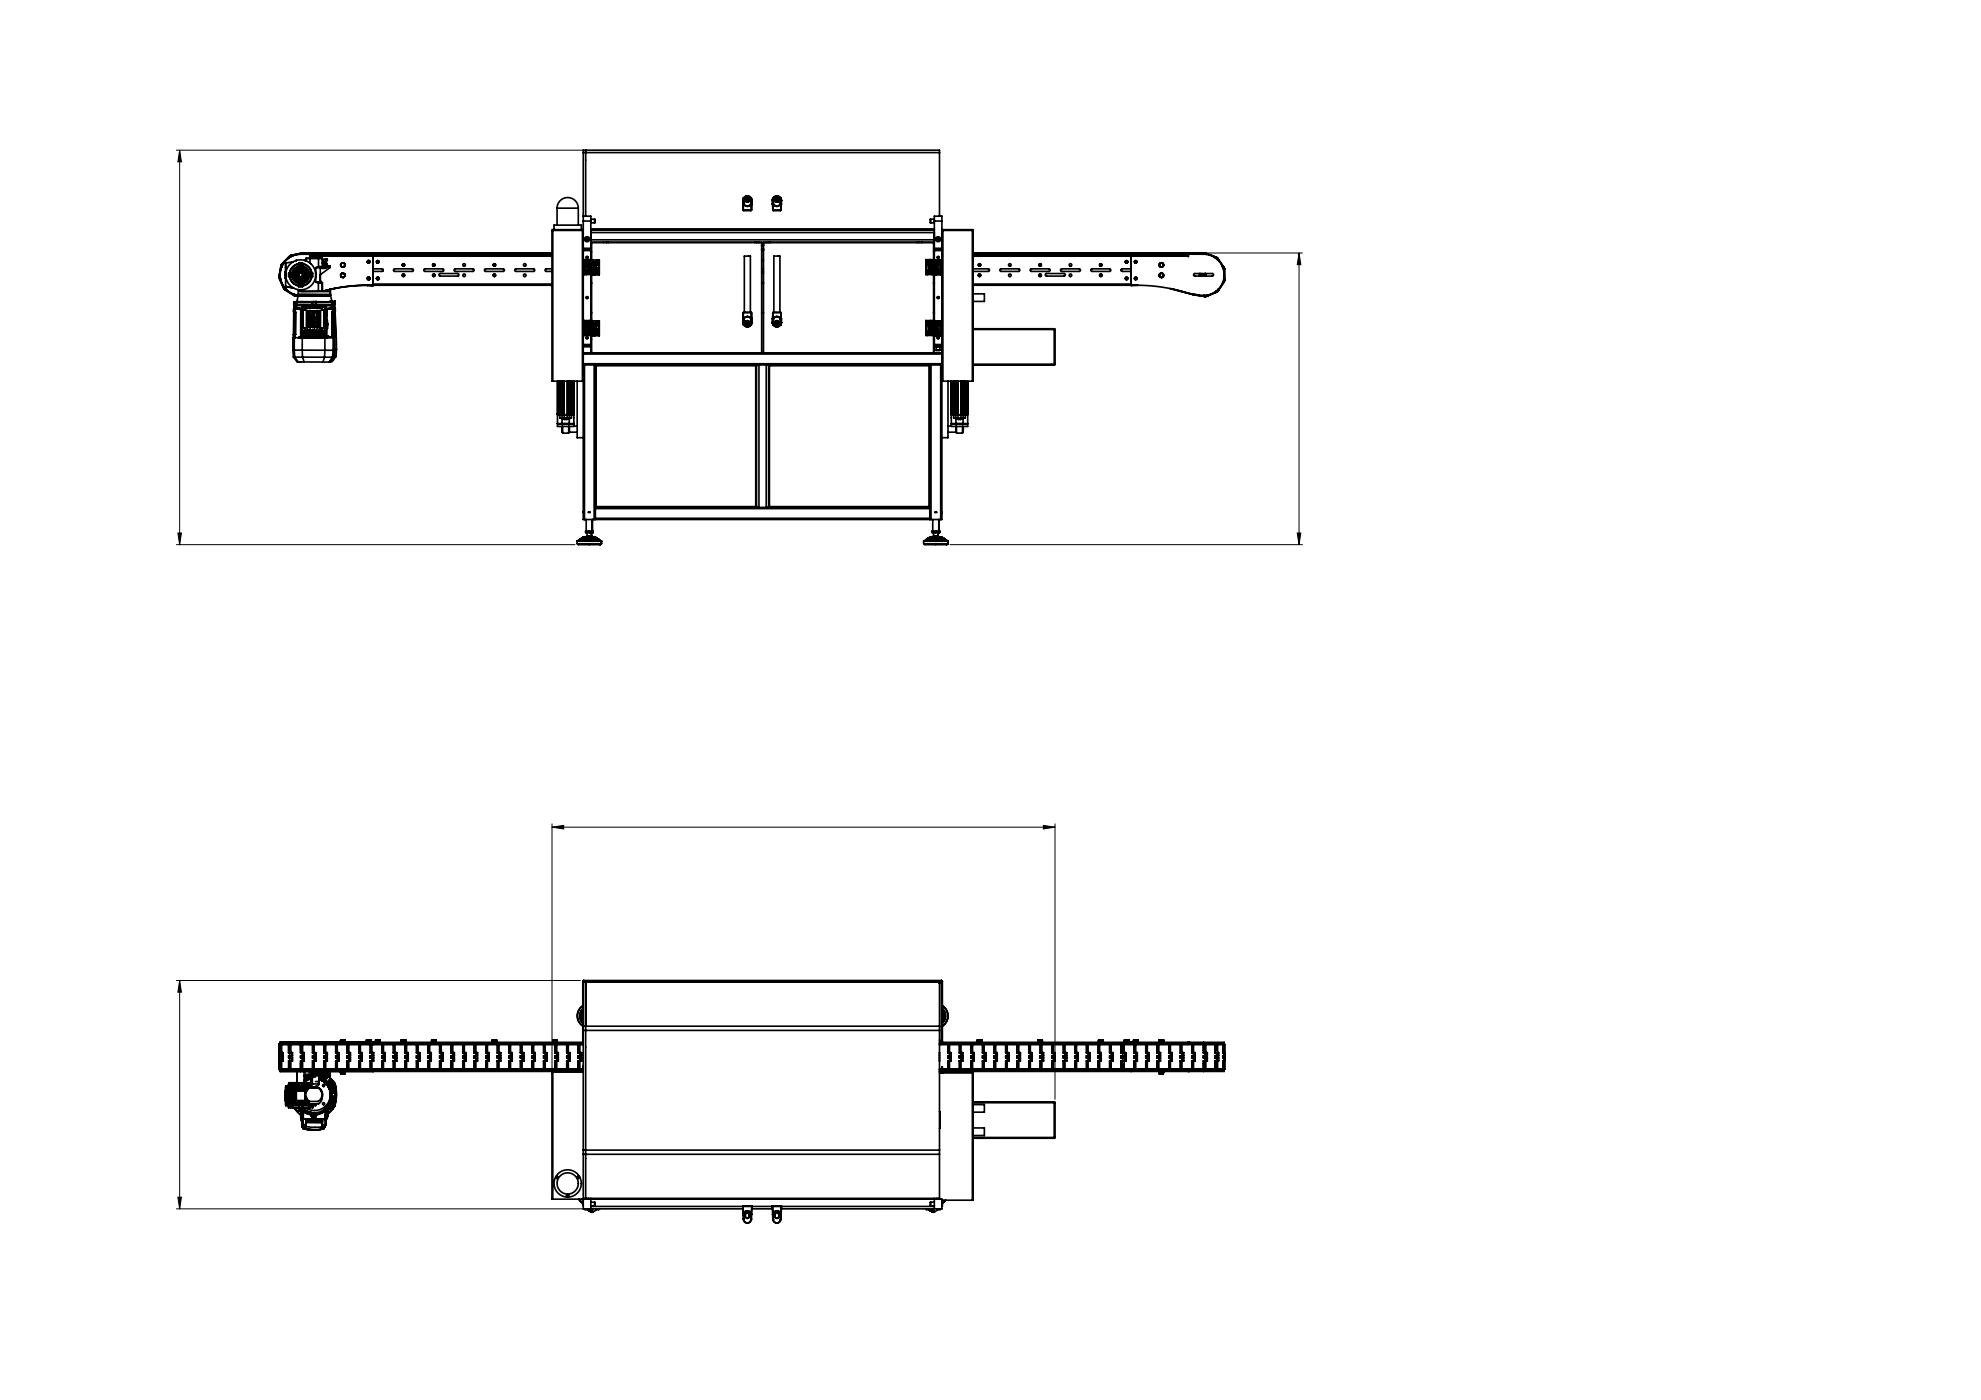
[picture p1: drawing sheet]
<svg xmlns="http://www.w3.org/2000/svg" width="594mm" height="420mm" viewBox="0 0 594 420" stroke-linecap="round" stroke-linejoin="round" font-family="sans-serif">
<g fill="none" stroke="#000" stroke-width=".3">
<path d="M52.9 45.1h121.7M53.9 45.1v118.3M53.9 45.1l.5 3.5h-1.1zM323.3 75.9h67.2M389.5 75.9v87.5M389.5 75.9l.6 3.5h-1.1zM53.3 159.9h1.1l-.5 3.5zM389 159.9h1.1l-.6 3.5zM52.9 163.4h119.5M284.9 163.4h105.6M165.5 248.2l3.5-.6v1.1zM165.5 247.2v73.4"/>
<path d="M165.5 248.2h150.8M312.8 247.6l3.5 .6-3.5 .5zM316.3 247.2v82.6M52.9 294.2h121.1M53.9 294.2l.5 3.5h-1.1zM53.9 294.2v68.5M53.3 359.2h1.1l-.5 3.5zM52.9 362.7h123.3"/>
</g>
<g fill="#000">
<path d="M53.9 45.1l.5 3.5h-1.1zM53.3 159.9h1.1l-.5 3.5zM389.5 75.9l.6 3.5h-1.1zM389 159.9h1.1l-.6 3.5z"/>
<path d="M178.5 109.7a.25 .25 0 0 1 .5 0 .25 .25 0 0 1-.5 0zM178.5 152a.25 .25 0 0 1 .5 0 .25 .25 0 0 1-.5 0zM226.4 109.7a.25 .25 0 0 1 .5 0 .25 .25 0 0 1-.5 0zM226.4 152a.25 .25 0 0 1 .5 0 .25 .25 0 0 1-.5 0zM230.5 109.7a.25 .25 0 0 1 .5 0 .25 .25 0 0 1-.5 0zM230.5 152a.25 .25 0 0 1 .5 0 .25 .25 0 0 1-.5 0zM278.3 152a.25 .25 0 0 1 .5 0 .25 .25 0 0 1-.5 0zM278.3 109.7a.25 .25 0 0 1 .5 0 .25 .25 0 0 1-.5 0z"/>
<path d="M165.5 248.2l3.5-.6v1.1zM312.8 247.6l3.5 .6-3.5 .5z"/>
<path d="M53.9 294.2l.5 3.5h-1.1zM53.3 359.2h1.1l-.5 3.5z"/>
<circle cx="94.1" cy="339" r=".25"/>
</g>
<g fill="none" stroke="#000" stroke-width=".5">
<path d="M174.9 45.8v19.1M175.6 45.1v19.8M222.8 59.9l-.1 .2M222.8 59.9l.1 1.1M222.9 59.5l-.2 .6M222.9 59.5l-.1 .4M222.9 59.4v.1M223 59.7l-.2 .2M223 59.7v1.2M223.1 59.4l-.1 .3M223.1 59.4h-.2M224.1 59.2a.7 .7 0 0 1 .7 .7 .7 .7 0 0 1-.7 .7"/>
<path d="M224.1 59.2a.7 .7 0 0 0-.7 .7 .7 .7 0 0 0 .7 .7M224.1 58.8l-1 .6M224.1 58.8l1 .6M224.1 59.2v.2M224.1 59.4a.6 .6 0 0 0-.6 .6 .6 .6 0 0 0 .6 .6M224.1 59.4a.6 .6 0 0 1 .6 .6 .6 .6 0 0 1-.6 .6M224.1 58.8l.7 .2 .4 .4M224.1 58.8h.1M224.1 58.8l-.6 .1-.6 .5M225.1 59.4l.1 .3M225.1 59.4h.1M225.2 59.7l.2 .2"/>
<path d="M225.2 59.7l-.1 1.2M225.2 59.4l.2 .5M225.2 59.4l.1 .1M225.3 59.5l.2 .6M225.4 59.9l.1 .2M225.4 59.9l-.1 1.1M231.7 59.9l-.1 .2M231.7 59.9v1.1M231.8 59.5l-.2 .6M231.8 59.5l-.1 .4M231.8 59.4v.1M231.9 59.7l-.2 .2"/>
<path d="M231.9 59.7v1.2M232 59.4l-.1 .3M232 59.4h-.2M233 59.2a.7 .7 0 0 1 .6 .7 .7 .7 0 0 1-.6 .7M233 59.2a.7 .7 0 0 0-.7 .7 .7 .7 0 0 0 .7 .7M233 58.8l-1 .6M233 58.8l.9 .6M233 59.2v.2M233 59.4a.6 .6 0 0 0-.7 .6 .6 .6 0 0 0 .7 .6M233 59.4a.6 .6 0 0 1 .6 .6 .6 .6 0 0 1-.6 .6M233 58.8l.7 .2 .4 .4M233 58.8h.1"/>
<path d="M233 58.8l-.6 .1-.6 .5M233.9 59.4l.1 .3M233.9 59.4h.2M234 59.7l.2 .2M234 59.7v1.2M234.1 59.4l.1 .5M234.1 59.4v.1M234.1 59.5l.2 .6M234.2 59.9l.1 .2M234.2 59.9v1.1M281.7 45.8v-.7h-106.8v.7M281.7 45.8h-106.8"/>
<path d="M281.7 45.8v19.1M84.3 79.6l-.7 3.4M84.3 79.8l-.1 .2M84.3 79.9l.1 .2M84.3 79.9h.1M84.4 79.9l.1 .2M84.5 79.3l-.2 .6M84.5 79.8l-.2 .1M84.6 79.4l.3-.2-.4 .6zM85.7 79l-.1 2.8M86.6 77.1v.1M86.6 77.1h.1"/>
<path d="M86.6 77.2h.1M86.6 77.2v.2v-.2M86.7 77l.1 .1M86.7 77h.1M86.7 77v.3M86.8 77.1h.1M86.8 77.1v.2M86.9 76.8l-2.4 2.5M86.9 77h.1M86.9 77l.6-.2-.6 .2M86.9 77l-.1 .1M87.2 76.6h.1"/>
<path d="M87.2 76.6l-.5 .4M87.2 76.6l-.4 .5M88 78.5l-2.3 .4-.1 7M88.8 78.2h.1M88.8 78.1v.1M88.9 78.1h.1M89.6 79.1a3.4 3.4 0 0 0-2.8 2.8M89.6 79.8a2.72 2.72 0 0 0-2.1 2.2M89.7 79.8l-.1-.6a3.3 3.3 0 0 0-2.7 2.7M90.1 79.3l.2 .2-.2 .2M90.2 76h.1M90.2 76v.1"/>
<path d="M90.2 76.3a6.2 6.2 0 0 0-6.2 5.8 6.2 6.2 0 0 0 5.4 6.5M90.2 76.1h.1M90.2 76.1l-.2 .2M90.2 76.2v.1M90.2 76.2h.1M90.4 76.2h.1M90.4 76.2l.3-.1 .4 .1M90.6 75.9l-3.4 .7M90.6 79.8a2.72 2.72 0 0 1 2.2 2.1l.7-.1M90.7 79.2a3.3 3.3 0 0 1 2.7 2.6M90.7 79.1a3.4 3.4 0 0 1 2.8 2.8M90.7 75.9l-.5 .3"/>
<path d="M90.7 75.9h.1M90.7 75.9h3.3M90.7 75.9h74.8M91.1 76.2h.1M91.2 76.2l.1 .1M91.3 76.2h.1M91.3 76.2v.1M91.4 78.1h.1M92.3 76.2h.1M92.3 76.3h.1M92.4 76.2h.1M92.6 76.3l.3 .1v.5v-.6"/>
<path d="M92.7 76.3h.2M92.9 77.5h-1.2v.7M92.9 77.5h.1M92.9 76.2v.1M92.9 76.3h.2M93 77.5h-1.2v.8M93 77.5l2.5 .1M93 77.5v1.4M93.1 76.2v.1M93.1 76.3h.5M93.1 76.3v.2M93.5 76.2h.1"/>
<path d="M93.6 76.2v.1M93.7 76.2h.1M93.7 76.2l-.1 .3v-.2M93.7 76.2l-.1 .3M93.7 76l-.2 .2M93.7 76h.1M93.7 75.9h.1M93.7 75.9v.1M93.8 75.9v.1M93.8 76.2l.4-.1 .4 .1M93.8 76.2h.1M93.8 76.2l-3.6 .1"/>
<path d="M94 76.5l.2-.2 .2 .2M94.2 75.9l-.5 .3M94.2 75.9h3.2M94.5 76.2h2.8M94.6 76.2h.1M94.7 76.2l.1 .3M94.8 76.2v.3zM94.8 76.3h1M95.4 77.4l1.1 .2M95.4 77.4v.2M95.4 77.4l-2.5 .1M95.5 80l-.8 .3"/>
<path d="M95.5 80h1.1M95.5 77.6h1.1v2.4M95.5 77.6v2.4M95.8 76.2h.1M95.8 76.2v.1M95.8 76.3h.1M95.8 76.3v.2M95.9 76.2v.1M95.9 76.3h.5M95.9 76.3v.2M96.4 76.2v.1M96.4 76.3h.2"/>
<path d="M96.4 76.3v.2M96.6 76.2v.1M96.6 76.3h.4M96.6 76.3v.2M96.6 80l-.6 .6M96.9 76.2h.1M97 76.3v.2M97.1 76.2l-.1 .1M97.1 76.2v.3zM97.1 76.2h.1M97.2 76l-.3 .2M97.2 76h.1"/>
<path d="M97.2 75.9h.1M97.2 75.9v.1M97.3 76.2h.1M97.3 76.2l.4-.1 .3 .1M97.5 79.5a.31 .31 0 0 1-.2 .3 .31 .31 0 0 1-.3-.1M97.7 75.9l-.6 .3M97.7 75.9h3.2M97.9 76.5l-.5-.1 .3-.1 .2 .2M98 76.2h2.8M98.1 77.9l-.2-.2-1.3 .2M98.1 77.9l-1.5 .1M98.1 77.9l.1 .1"/>
<path d="M98.2 78l-.1 .2-1.5 .6M98.2 76.2v.3M98.2 76.2l.1 .3M98.2 76.2l.1 .1M98.3 76.3h.9M98.3 76.3v.2M99 80l-.2-.3-.9 .4M99.2 76.2h.1M99.2 76.2v.1M99.2 76.3h.2M99.2 76.3v.2M99.3 76.2l.1 .1"/>
<path d="M99.4 76.3h.5M99.4 76.3v.2M99.8 76.2l.1 .1M99.9 76.3h.1M99.9 76.3v.2M100 76.2v.1M100 76.3h.5M100 76.3v.2M100.4 76.2h.1M100.5 76.3v.2M100.6 76.2l-.1 .1M100.6 76.2v.3z"/>
<path d="M100.6 76.2h.1M100.7 76l-.3 .2M100.7 76h.1M100.7 75.9h.1M100.7 75.9v.1M100.8 76.2h.1M100.8 76.2l.3-.1 .4 .1M100.9 76.4h.5zM101.1 75.9l-.5 .3M101.1 75.9h3.3M101.5 76.2h2.7M101.5 76.2h.1"/>
<path d="M101.6 76.2l.1 .3 .1-.2M101.8 76.3h.9M101.8 76.3v.2M102.2 79.3v.4M102.2 79.3v.3M102.2 79.6l.4 .4M102.2 79.6l.1 .3M102.2 79.9h.1M102.3 79.9h-.1M102.3 79.9l.3 .1M102.3 80l.6 .2M102.4 79l-.2 .6"/>
<path d="M102.4 79l-.2 .3M102.6 78.8l-.4 .4M102.7 76.2h.1M102.7 76.2v.1M102.7 76.3h.1M102.7 76.3v.2M102.7 78.8l-.3 .2M102.7 78.8l.3 .1M102.7 78.8v.1M102.7 78.9h.3M102.7 78.9l-.3 .1M102.7 78.8l.6 .2"/>
<path d="M102.8 76.2v.1M102.8 76.3h.5M102.8 76.3v.2M103 78.9l.4 .5M103 78.9l.3 .2 .1 .3M103.2 79.9l-.3 .2M103.2 79.9l-.3 .3M103.3 76.2v.1M103.3 76.3h.2M103.3 76.3v.2M103.3 79.1l.1 .6M103.4 79.4l-.2 .5"/>
<path d="M103.4 79.4v.3M103.4 79.8l-.5 .3M103.4 79.7l-.2 .2M103.5 76.2v.1M103.5 76.3h.5M103.5 76.3v.2M103.9 76.2h.1M104 76.3l-.1 .2M104 76.2v.1M104 76.2v.3M104.1 76.2h.1M104.1 76.2l-.1 .3"/>
<path d="M104.1 76l-.2 .2M104.1 76h.1M104.1 75.9h.1M104.1 75.9v.1M104.2 76.2l.4-.1 .3 .1M104.3 76.5l.3-.2 .2 .1-.4 .1M104.6 75.9l-.5 .3M104.6 75.9l-.6 .3M104.6 75.9h3.2M104.9 76.2h2.8M104.9 76.2l-.3-.1-.4 .1M104.9 76.2h.1"/>
<path d="M105.1 76.2l.1 .3v-.2M105.2 76.3h.9M105.2 76.3v.2M106.1 76.2h.1M106.1 76.2v.1M106.1 76.3h.2M106.1 76.3v.2M106.3 76.2v.1M106.3 76.3h.5M106.3 76.3v.2M106.8 76.2v.1M106.8 76.3h.1"/>
<path d="M106.8 76.3v.2M106.9 76.2v.1M106.9 76.3h.5M106.9 76.3v.2M107.3 76.2h.1M107.5 76.2l-.1 .1M107.5 76.2l-.1 .3v-.2M107.5 76.2h.1M107.5 76.2v.3M107.6 76l-.3 .2M107.6 76h.1M107.6 75.9h.1"/>
<path d="M107.6 75.9v.1M107.7 76.2l.4-.1 .3 .1M107.7 76.2h.1M107.8 76.5l.3-.2 .2 .2M107.9 76.5l.2-.2 .2 .2M108.1 75.9l-.6 .3M108.1 75.9h3.2M108.4 76.2h2.8M108.4 76.2h.1M108.6 76.2v.3M108.6 76.2l.1 .3zM108.7 76.3h.9"/>
<path d="M109.6 76.2h.1M109.6 76.2v.1M109.6 76.3h.2M109.6 76.3v.2M109.7 76.2l.1 .1M109.8 76.3h.5M109.8 76.3v.2M110.2 76.2l.1 .1M110.2 78.6h.1M110.3 76.3h.1M110.3 76.3v.2M110.4 76.2v.1"/>
<path d="M110.4 76.3h.5M110.4 76.3v.2M110.8 76.2h.1M110.8 78.5a.3 .3 0 0 1-.2 .3 .3 .3 0 0 1-.4-.2M110.8 78.5a.3 .3 0 0 0-.4-.3 .3 .3 0 0 0-.2 .4M110.8 78.5h.1M111 76.2l-.1 .1M111 76.2h.1M111 76.2l-.1 .3v-.2M111 76.2l-.1 .3M111.1 76l-.3 .2M111.1 76h.1"/>
<path d="M111.1 75.9h.1M111.1 75.9v.1M111.2 76.2h.1M111.2 76.2l.3-.1 .4 .1M111.3 76.5l.2-.2 .3 .2M111.3 76.5l.2-.2 .2 .2M111.5 75.9l-.5 .3M111.5 75.9h3.2M111.9 76.2h2.7M111.9 76.2h.1M111.9 76.5v8.8M112 76.2l.1 .3"/>
<path d="M112.1 76.2v.3zM112.1 76.3h1M113 78.6h.1M113.1 76.2h.1M113.1 76.2v.1M113.1 76.3h.1M113.1 76.3v.2M113.2 76.2v.1M113.2 76.3h.5M113.2 76.3v.2M113.5 78.5a.3 .3 0 0 0-.3-.3 .3 .3 0 0 0-.2 .4M113.5 78.5a.3 .3 0 0 1-.2 .3 .3 .3 0 0 1-.3-.2"/>
<path d="M113.5 78.5h.1M113.7 76.2v.1M113.7 76.3h.2M113.7 76.3v.2M113.9 76.2v.1M113.9 76.3h.5M113.9 76.3v.2M114.2 76.2h.1M114.4 76.3l-.1 .2M114.4 76.2v.1M114.4 76.2v.3zM114.5 76.2h.1"/>
<path d="M114.5 76l-.3 .2M114.5 76h.1M114.5 75.9h.1M114.5 75.9v.1M114.5 76l-.2 .2M114.6 76.2l.4-.1 .3 .1M114.6 76.2h.1M114.8 76.4h.4zM115 75.9l-.5 .3M115 75.9l-.6 .3M115 75.9h3.2M115.3 76.2h2.8"/>
<path d="M115.3 76.2h.1M115.5 76.2v.3M115.5 76.2l.1 .3M115.5 76.2l.1 .1M115.6 76.3h.9M115.6 76.3v.2M116.5 76.2h.1M116.5 76.2v.1M116.5 76.3h.2M116.5 76.3v.2M116.7 76.2v.1M116.7 76.3h.5"/>
<path d="M116.7 76.3v.2M117.2 76.2v.1M117.2 76.3h.1M117.2 76.3v.2M117.3 76.2v.1M117.3 76.3h.5M117.3 76.3v.2M117.7 76.2h.1M117.8 76.3v.2M117.9 76.2l-.1 .1M117.9 76.2v.3zM117.9 76.2h.1"/>
<path d="M118 76l-.3 .2M118 76h.1M118 75.9h.1M118 75.9v.1M118.1 76.2h.1M118.1 76.2l.3-.1 .4 .1M118.3 76.4h.4zM118.4 75.9l-.5 .3M118.4 75.9h3.3M118.8 76.2h2.8M118.8 76.2h.1M119 76.2v.3l.1-.2"/>
<path d="M119.1 76.3h.9M119.1 76.3v.2M120 76.2h.1M120 76.2v.1M120 76.3h.1M120 76.3v.2M120.1 76.2v.1M120.1 76.3h.5M120.1 76.3v.2M120.6 76.2v.1M120.6 76.3h.2M120.6 76.3v.2"/>
<path d="M120.8 76.2v.1M120.8 76.3h.5M120.8 76.3v.2M121.2 76.2h.1M121.3 76.3l-.1 .2M121.3 76.2v.1M121.4 76.2l-.1 .3M121.4 76.2h.1M121.4 76l-.2 .2M121.4 76h.1M121.4 75.9h.1M121.4 75.9v.1"/>
<path d="M121.6 76.2l.3-.1 .4 .1M121.7 76.5l.2-.2 .2 .1-.4 .1M121.9 75.9l-.5 .3M121.9 75.9h3.2M122.3 76.2h2.7M122.3 76.2l-.4-.1-.3 .1M122.3 76.2h.1M122.4 76.2l.1 .3v-.2M122.5 76.3h1M122.5 76.3l.1 .2M123.5 76.2h.1M123.5 76.2v.1"/>
<path d="M123.5 76.3h.1M123.5 76.3v.2M123.6 76.2v.1M123.6 76.3h.5M123.6 76.3v.2M124.1 76.2v.1M124.1 76.3h.2M124.1 76.3v.2M124.3 76.2v.1M124.3 76.3h.4M124.3 76.3v.2M124.6 76.2h.1"/>
<path d="M124.8 76.2l-.1 .1M124.8 76.2v.3l-.1-.2M124.8 76.2h.1M124.9 76.2l-.1 .3M124.9 76l-.3 .2M124.9 76h.1M124.9 75.9h.1M124.9 75.9v.1M124.9 76l-.2 .2M125 76.2l.4-.1 .3 .1M125 76.2h.1M125.1 76.5l.3-.2 .2 .2"/>
<path d="M125.2 76.5l.2-.2 .2 .2M125.4 75.9l-.6 .3M125.4 75.9h3.2M125.7 76.2h2.8M125.7 76.2h.1M125.9 76.2v.3M125.9 76.2l.1 .3zM126 76.3h.9M126.9 76.2h.1M126.9 76.2v.1M126.9 76.3h.2M126.9 76.3v.2"/>
<path d="M127.1 76.2v.1M127.1 76.3h.5M127.1 76.3v.2M127.5 76.2l.1 .1M127.6 76.3h.1M127.6 76.3v.2M127.7 76.2v.1M127.7 76.3h.5M127.7 76.3v.2M128.1 76.2h.1M128.3 76.2l-.1 .1M128.3 76.2h.1"/>
<path d="M128.3 76.2l-.1 .3v-.2M128.3 76.2v.3M128.4 76l-.3 .2M128.4 76h.1M128.4 75.9h.1M128.4 75.9v.1M128.5 76.2h.1M128.5 76.2l.3-.1 .4 .1M128.6 76.5l.2-.2 .3 .2M128.6 76.5l.2-.2 .2 .2M128.8 75.9l-.5 .3M128.8 75.9h3.3"/>
<path d="M129.2 76.2h2.7M129.2 76.2h.1M129.3 76.2l.1 .3M129.4 76.2v.3zM129.5 76.3h.9M130.4 76.2h.1M130.4 76.2v.1M130.4 76.3h.1M130.4 76.3v.2M130.5 76.2v.1M130.5 76.3h.5M130.5 76.3v.2"/>
<path d="M131 76.2v.1M131 76.3h.2M131 76.3v.2M131.2 76.2v.1M131.2 76.3h.5M131.2 76.3v.2M131.6 76.2h.1M131.7 76.3l-.1 .2M131.7 76.2v.1M131.8 76.2l-.1 .3zM131.8 76.2h.1M131.8 76l-.2 .2"/>
<path d="M131.8 76h.1M131.8 75.9h.1M131.8 75.9v.1M131.9 76.2h.1M131.9 76.2l.4-.1 .4 .1M132.1 76.4h.4zM132.3 75.9l-.5 .3M132.3 75.9h3.2M132.6 76.2h2.8M132.7 76.2h.1M132.8 76.2l.1 .3M132.9 76.2v.3"/>
<path d="M132.9 76.2v.1M132.9 76.3h1M132.9 76.3l.1 .2M133.9 76.2h.1M133.9 76.2v.1M133.9 76.3h.1M133.9 76.3v.2M134 76.2v.1M134 76.3h.5M134 76.3v.2M134.5 76.2v.1M134.5 76.3h.2"/>
<path d="M134.5 76.3v.2M134.7 76.2v.1M134.7 76.3h.4M134.7 76.3v.2M135 76.2h.1M135.1 76.3v.2M135.2 76.2l-.1 .1M135.2 76.2l-.1 .3M135.2 76.2h.1M135.3 76.2l-.1 .3M135.3 76l-.3 .2M135.3 76h.1"/>
<path d="M135.3 75.9h.1M135.3 75.9v.1M135.4 76.2h.1M135.4 76.2l.4-.1 .3 .1M135.6 76.4h.4zM135.8 75.9l-.6 .3M135.8 75.9h3.2M136.1 76.2h2.8M136.1 76.2h.1M136.3 76.2v.3l.1-.2M136.4 76.3h.9M136.4 76.3v.2"/>
<path d="M137.3 76.2h.1M137.3 76.2v.1M137.3 76.3h.2M137.3 76.3v.2M137.4 76.2l.1 .1M137.5 76.3h.5M137.5 76.3v.2M137.9 76.2l.1 .1M138 76.3h.1M138 76.3v.2M138.1 76.2v.1M138.1 76.3h.5"/>
<path d="M138.1 76.3v.2M138.5 76.2h.1M138.6 76.3v.2M138.7 76.2l-.1 .1M138.7 76.2l-.1 .3M138.7 76.2h.1M138.7 76.2v.3M138.8 76l-.3 .2M138.8 76h.1M138.8 75.9h.1M138.8 75.9v.1M138.9 76.2l.3-.1 .4 .1"/>
<path d="M139 76.5l.2-.2 .3 .2M139 76.5l.2-.2 .2 .2M139.2 75.9l-.5 .3M139.2 75.9h3.3M139.6 76.2h2.7M139.6 76.2l-.4-.1-.3 .1M139.6 76.2h.1M139.7 76.2l.1 .3 .1-.2M139.9 76.3h.9M139.9 76.3v.2M140.8 76.2h.1M140.8 76.2v.1"/>
<path d="M140.8 76.3h.1M140.8 76.3v.2M140.9 76.2v.1M140.9 76.3h.5M140.9 76.3v.2M141.4 76.2v.1M141.4 76.3h.2M141.4 76.3v.2M141.6 76.2v.1M141.6 76.3h.5M141.6 76.3v.2M142 76.2h.1"/>
<path d="M142.1 76.2v.1M142.1 76.2v.3v-.2M142.2 76.2h.1M142.2 76.2l-.1 .3M142.2 76l-.2 .2M142.2 76h.1M142.2 75.9h.1M142.2 75.9v.1M142.3 76.2h.1M142.3 76.2l.4-.1 .3 .1M142.4 76.5l.3-.2 .2 .2M142.5 76.5l.2-.2 .2 .2"/>
<path d="M142.7 75.9l-.5 .3M142.7 75.9l-.6 .3M142.7 75.9h3.2M143 76.2h2.8M143 76.2h.1M143.2 76.2l.1 .3M143.3 76.2v.3zM143.3 76.3h.9M144.2 76.2h.1M144.2 76.2v.1M144.2 76.3h.2M144.2 76.3v.2"/>
<path d="M144.4 76.2v.1M144.4 76.3h.5M144.4 76.3v.2M144.9 76.2v.1M144.9 76.3h.1M144.9 76.3v.2M145 76.2v.1M145 76.3h.5M145 76.3v.2M145.4 76.2h.1M145.5 76.3v.2M145.6 76.2l-.1 .1"/>
<path d="M145.6 76.2h.1M145.6 76.2v.3v-.3M145.7 76l-.3 .2M145.7 76h.1M145.7 75.9h.1M145.7 75.9v.1M145.8 76.2h.1M145.8 76.2l.4-.1 .3 .1M145.9 76.5l.3-.2 .2 .2M146 76.5l.2-.2 .2 .2M146.2 75.9l-.6 .3M146.2 75.9h3.2"/>
<path d="M146.5 76.2h2.8M146.5 76.2h.1M146.7 76.2v.3M146.7 76.2l.1 .3v-.2M146.7 76.2l.1 .1M146.8 76.3h.9M147.7 76.2h.1M147.7 76.2v.1M147.7 76.3h.2M147.7 76.3v.2M147.8 76.2l.1 .1M147.9 76.3h.5"/>
<path d="M147.9 76.3v.2M148.3 76.2l.1 .1M148.4 76.3h.1M148.4 76.3v.2M148.5 76.2v.1M148.5 76.3h.5M148.5 76.3v.2M148.9 76.2h.1M149 76.3v.2M149.1 76.2l-.1 .1M149.1 76.2l-.1 .3zM149.1 76.2h.1"/>
<path d="M149.2 76l-.3 .2M149.2 76h.1M149.2 75.9h.1M149.2 75.9v.1M149.3 76.2h.1M149.3 76.2l.3-.1 .4 .1M149.4 76.4h.4zM149.6 75.9l-.5 .3M149.6 75.9h3.2M150 76.2h2.7M150 76.2h.1M150.1 76.2l.1 .3"/>
<path d="M150.2 76.2v.3M150.2 76.2v.1M150.2 76.3h1M150.2 76.3l.1 .2M151.2 76.2h.1M151.2 76.2v.1M151.2 76.3h.1M151.2 76.3v.2M151.3 76.2v.1M151.3 76.3h.5M151.3 76.3v.2M151.8 76.2v.1"/>
<path d="M151.8 76.3h.2M151.8 76.3v.2M152 76.2v.1M152 76.3h.5M152 76.3v.2M152.3 76.2h.1M152.5 76.3l-.1 .2M152.5 76.2v.1M152.5 76.2v.3M152.6 76.2h.1M152.6 76.2l-.1 .3M152.6 76l-.3 .2"/>
<path d="M152.6 76h.1M152.6 75.9h.1M152.6 75.9v.1M152.7 76.2h.1M152.7 76.2l.4-.1 .3 .1M152.9 76.4h.4zM153.1 75.9l-.5 .3M153.1 75.9l-.6 .3M153.1 75.9h3.2M153.4 76.2h2.8M153.4 76.2h.1M153.6 76.2v.3l.1-.2"/>
<path d="M153.7 76.3h.9M153.7 76.3v.2M154.6 76.2h.1M154.6 76.2v.1M154.6 76.3h.2M154.6 76.3v.2M154.8 76.2v.1M154.8 76.3h.5M154.8 76.3v.2M155.3 76.2v.1M155.3 76.3h.1M155.3 76.3v.2"/>
<path d="M155.4 76.2v.1M155.4 76.3h.5M155.4 76.3v.2M155.8 76.2h.1M156 76.2l-.1 .1M156 76.2l-.1 .3v-.2M156 76.2h.1M156 76.2v.3M156.1 76l-.3 .2M156.1 76h.1M156.1 75.9h.1M156.1 75.9v.1"/>
<path d="M156.2 76.2h.1M156.2 76.2l.3-.1 .4 .1M156.3 76.5l.2-.2 .3 .2M156.3 76.5l.2-.2 .2 .2M156.5 75.9l-.5 .3M156.5 75.9h3.3M156.9 76.2h2.8M156.9 76.2h.1M157.1 76.2v.3l.1-.2M157.2 76.3h.9M157.2 76.3v.2M158.1 76.2h.1"/>
<path d="M158.1 76.2v.1M158.1 76.3h.1M158.1 76.3v.2M158.2 76.2v.1M158.2 76.3h.5M158.2 76.3v.2M158.7 76.2v.1M158.7 76.3h.2M158.7 76.3v.2M158.9 76.2v.1M158.9 76.3h.5M158.9 76.3v.2"/>
<path d="M159.3 76.2h.1M159.4 76.2v.1M159.5 76.2h.1M159.5 76.2l-.1 .3v-.2M159.5 76.2l-.1 .3M159.5 76l-.2 .2M159.5 76h.1M159.5 75.9h.1M159.5 75.9v.1M159.6 75.9v.1M159.6 76.2l.4-.1 .4 .1M159.6 76.2h.1"/>
<path d="M159.8 76.5l.2-.2 .2 .2M160 75.9l-.5 .3M160 75.9h3.2M160.4 76.2h2.7M160.4 76.2h.1M160.5 76.2l.1 .3M160.6 76.2v.3zM160.6 76.3h1M161.6 76.2h.1M161.6 76.2v.1M161.6 76.3h.1M161.6 76.3v.2"/>
<path d="M161.7 76.2v.1M161.7 76.3h.5M161.7 76.3v.2M162.2 76.2v.1M162.2 76.3h.2M162.2 76.3v.2M162.4 76.2v.1M162.4 76.3h.4M162.4 76.3v.2M162.7 76.2h.1M162.8 76.3v.2M162.9 76.2l-.1 .1"/>
<path d="M162.9 76.2h.1M162.9 76.2v.3l.1-.3M163 76l-.3 .2M163 76h.1M163 75.9h.1M163 75.9v.1M163 76l-.2 .2M163.1 76.2h.1M163.1 76.2l.4-.1 .3 .1M163.5 75.9l-.6 .3M163.5 75.9h2M163.7 76.5l-.5-.1 .3-.1 .2 .2"/>
<path d="M163.8 76.2h1.7M164 76.2v.3M164 76.2l.1 .3v-.2M164 76.2l.1 .1M164.1 76.3h.9M165 76.2h.1M165 76.2v.1M165 76.3h.2M165 76.3v.2M165.2 76.2v.1M165.2 76.3h.3M165.2 76.3v.2"/>
<path d="M165.5 76.5h-72.5v.4h72.5M165.5 69.1v45.3h.2M165.5 69.1h.2M165.7 69.1h.1M165.7 68.9l-.2 .2M165.7 69v.1M165.7 69.1h9M165.7 68.9v.1M165.7 69.1v45.3M165.7 69h9.2M165.7 68.9h9.2M166.1 68.9v-1.4h8.2v1.4"/>
<path d="M167 62.4a3.2 3.2 0 0 1 3.2-3.1 3.2 3.2 0 0 1 3.2 3.1M167 62.4h6.4M167 62.4v5.1M173.4 62.4v5.1M174.7 69.1h.1M174.7 69.1v45.3M174.7 69.1h.2M174.8 69v.1M174.9 64.9h2.3v1.4M174.9 64.9v1.4M174.9 66.3v89.6h.3M174.9 75.2h2.3"/>
<path d="M174.9 66.3h2.3M174.9 74.5h2.3M175 75.2v-.3h2.1v.3M175.2 77.9l.2 .2M175.2 77.9v4.5M175.2 77.9h1.9M175.4 78.1h1M175.4 78.1v4.1M176.4 79.1h.7M176.4 78.1v.4M176.4 79.1v.5M176.4 78.5h.1"/>
<path d="M176.4 78.5a.5 .5 0 0 0-.7-.1 .5 .5 0 0 0 0 .7 .5 .5 0 0 0 .7 0M176.5 78.5l-.1 .6M176.5 78.5h.6M176.7 77.9l-.3 .2M176.8 79.1v.5M177.1 78.5h.7M177.1 79.1h.7M177.1 79.6h.7M177.1 78.5v.6M177.1 79.6v.6M177.1 79.6h-1.1v.6h1.1M177.2 77.8h.2"/>
<path d="M177.2 75.5h.2M177.2 65.8h1.1M177.2 66.9h1.1M177.2 66.3v11.7M177.2 69h103M177.2 69.8h103M177.2 72.7h103M177.2 71.9h103M177.2 68.7h103M177.2 69h.1M177.4 78v-5.2h51v33.1M177.4 69h.1"/>
<path d="M177.8 78h-1v.5M177.8 78v.5M177.8 79.1v.5M177.8 79.1h.7M177.8 78h1.9M178.1 78.5v.6M178.1 79.6v.6M178.3 65.8v1.1M178.5 78.9a.5 .5 0 0 1 .5-.5 .5 .5 0 0 1 .5 .5 .5 .5 0 0 1-.6 .5M178.5 78.9v.2M178.5 78.5v.4M178.5 79.1h.1"/>
<path d="M178.5 79.6v.6M178.5 79.1l.4 .3M178.9 78.2l-.4 .3h-.7M178.9 79.4v.2h-1.1M178.9 78.2h.6M179.2 78l-.3 .2M179.5 78.2v4.1M179.7 78l-.2 .2M179.7 78v4.4M180.9 69h.1M180.9 72.7v.1M181.8 69h.1"/>
<path d="M181.8 72.7v.1M182.4 69h.1M182.4 72.7v.1M201.4 69h.1M206.8 69h.1M222.7 60.1h.1M222.7 61.2l.1 .1M222.7 61.2h.1M222.7 60.1v1.1M222.8 61.2l.1 1.7M222.8 61.2v.1M222.9 62.9h.1"/>
<path d="M222.9 63l.1 .2h2.1l.2-.2M222.9 61l.3 .7 .9 .2M222.9 61h.1M222.9 63h2.4M222.9 61v2M222.9 61v.2M223 60.9l-.1 .1M223 60.9l.4 .7 .7 .2M224.1 61.8v.1M224.1 60.6h.1M225.1 60.9l.2 .1M225.1 60.9l-.2 .6-.8 .3"/>
<path d="M225.3 61.2a1.17 1.17 0 0 1-1.2 .7M225.3 61v.2M225.3 61h.1M225.3 61v2M225.3 62.9h.1M225.4 61.2l-.1 1.7M225.4 61.2v.1M225.4 61.2h.1M225.5 60.1h.1M225.5 61.2l-.1 .1M225.5 60.1v1.1M226.4 69h.1"/>
<path d="M226.4 72.7v.1M226.8 72.7v.1M227.3 72.8h.3M228.4 75h.5M228.4 78.1h.5M228.4 75.2h.5M228.4 73.5h.1M228.4 73.2h.5M228.4 74.7h.5M228.4 74.8h.5M228.9 73.5l-.5 .1M229.7 72.8h.3"/>
<path d="M230.5 72.7v.1M230.9 69h.1M230.9 72.7v.1M231.6 60.1h.1M231.6 61.2l.1 .1M231.6 60.1v1.1M231.6 61.2h.1M231.6 61.2l.1 1.7M231.6 61.2v.1M231.7 62.9h.1M231.7 63l.2 .2h2.1l.2-.2M231.7 61l.4 .7 .9 .2"/>
<path d="M231.7 61h.1M231.7 63h2.5M231.7 61v2M231.7 61v.2M231.9 60.9l-.2 .1M231.9 60.9l.4 .7 .7 .2M233 61.8v.1M233 60.6h.1M234 60.9l.2 .1M234 60.9l-.2 .6-.8 .3M234.2 61.2a1.17 1.17 0 0 1-1.2 .7M234.2 61v.2"/>
<path d="M234.2 61h.1M234.2 61v2M234.2 62.9h.1M234.3 61.2l-.1 1.7M234.3 61.2v.1M234.3 61.2h.1M234.3 60.1h.1M234.3 61.2l-.1 .1M234.3 60.1v1.1M250.5 69h.1M255.9 69h.1M274.9 69h.1"/>
<path d="M274.9 72.7v.1M275.5 69h.1M275.5 72.7v.1M276.4 69h.1M276.4 72.7v.1M277.6 77.9l.2 .2M277.6 77.9l1.9 .1M277.6 77.9v4.5M277.8 78.1h1M277.8 78.1v4.1M278.8 79.1h.7M278.8 78.1v.4"/>
<path d="M278.8 79.1v.5M278.8 78.5h.1M278.8 78.5a.5 .5 0 0 0-.7-.1 .5 .5 0 0 0-.1 .7 .5 .5 0 0 0 .8 0M278.8 78.5v.6M278.8 78.5h.7M279 65.8v1.1M279 65.8h1.2M279 66.9h1.2M279.1 77.9l-.3 .2M279.2 79.1v.5M279.5 79.6h.7M279.5 79.1h.7"/>
<path d="M279.5 78.5h.7M279.5 79.6h-1.1v.6h1.1M279.5 78.5v.6M279.5 79.6v.6M279.9 69h.1M279.9 77.8h.3M279.9 75.5h.3M279.9 78v-5.2h-51v33.1M280.1 69h.1M280.2 66.3v-1.4h2.2v1.4M280.2 75.2h2.2M280.2 66.3v11.7"/>
<path d="M280.2 66.3h2.2M280.2 74.5h2.2M280.2 78h-1v.5M280.2 78v.5M280.2 79.1v.5M280.2 79.1h.7M280.2 78.5h.7M280.2 78h1.9M280.2 75.2v-.3h2.2v.3M280.5 78.5v.6M280.5 79.6v.6M280.8 78.9a.5 .5 0 0 1 .5-.5 .5 .5 0 0 1 .5 .5 .5 .5 0 0 1-.5 .5"/>
<path d="M280.8 78.9l.1 .2M280.9 78.5l-.1 .4M280.9 79.1h.1M280.9 79.6v.6M280.9 79.1l.4 .3M281.3 78.2l-.4 .3M281.3 79.4v.2h-1.1M281.3 78.2h.6M281.6 78l-.3 .2M281.9 78.2v4.1M282.1 78l-.2 .2M282.1 78v4.4"/>
<path d="M282.4 66.3v89.6h-.3M282.4 69.1h.2M282.4 69h9.2M282.4 68.9h9.2M282.5 69l.1 .1M282.6 69.1h.1M282.6 69.1v45.3M282.7 69.1h8.9M282.7 69.1v45.3M291.6 68.9l.2 .2M291.6 69l.1 .1M291.6 69.1h.1"/>
<path d="M291.6 68.9v.1M291.6 69.1v45.3M291.7 69.1h.1M291.8 69.1v45.3h-.2M291.8 76.1l.2 .1M291.8 76.9h64.5M291.8 75.9h3.1M291.8 75.9h44.9M291.9 76.5h64.4v.4M292 76.2h2.7M292 76.2h.1M292.1 76.2l.1 .3 .1-.2"/>
<path d="M292.3 76.3h.9M292.3 76.3v.2M293.2 76.2h.1M293.2 76.2v.1M293.2 76.3h.1M293.2 76.3v.2M293.3 76.2v.1M293.3 76.3h.5M293.3 76.3v.2M293.8 76.2v.1M293.8 76.3h.2M293.8 76.3v.2"/>
<path d="M294 76.2v.1M294 76.3h.5M294 76.3v.2M294.4 76.2h.1M294.5 76.2v.1M294.5 76.2h.1M294.5 76.2v.3v-.2M294.6 76.2h.1M294.6 76.2l-.1 .3M294.6 76l-.2 .2M294.6 76h.1M294.6 75.9h.1"/>
<path d="M294.6 75.9v.1M294.7 76.2l.4-.1 .3 .1M294.7 76.2h.1M294.8 76.5l.3-.2 .2 .2M294.9 76.5l.2-.2 .2 .2M295.1 75.9l-.5 .3M295.1 75.9l-.6 .3M295.1 75.9h3.2M295.4 76.2h2.8M295.4 76.2h.1M295.6 76.2l.1 .3M295.7 76.2v.3z"/>
<path d="M295.7 76.3h.9M296.6 76.2h.1M296.6 76.2v.1M296.6 76.3h.2M296.6 76.3v.2M296.8 76.2v.1M296.8 76.3h.5M296.8 76.3v.2M297.3 76.2v.1M297.3 76.3h.1M297.3 76.3v.2M297.4 76.2v.1"/>
<path d="M297.4 76.3h.5M297.4 76.3v.2M297.8 76.2h.1M297.9 76.3v.2M298 76.2l-.1 .1M298 76.2h.1M298 76.2v.3v-.3M298.1 76l-.3 .2M298.1 76h.1M298.1 75.9h.1M298.1 75.9v.1M298.2 76.2l.4-.1 .3 .1"/>
<path d="M298.2 76.2h.1M298.6 75.9l-.6 .3M298.6 75.9h3.2M298.8 76.5l-.5-.1 .3-.1 .2 .2M298.9 76.2h2.8M299.1 76.2v.3M299.1 76.2l.1 .3v-.2M299.1 76.2l.1 .1M299.2 76.3h.9M300.1 76.2h.1M300.1 76.2v.1M300.1 76.3h.2"/>
<path d="M300.1 76.3v.2M300.2 76.2l.1 .1M300.3 76.3h.5M300.3 76.3v.2M300.7 76.2l.1 .1M300.8 76.3h.1M300.8 76.3v.2M300.9 76.2v.1M300.9 76.3h.5M300.9 76.3v.2M301.3 76.2h.1M301.4 76.3v.2"/>
<path d="M301.5 76.2l-.1 .1M301.5 76.2l-.1 .3zM301.5 76.2h.1M301.6 76l-.3 .2M301.6 76h.1M301.6 75.9h.1M301.6 75.9v.1M301.7 76.2h.1M301.7 76.2l.3-.1 .4 .1M301.8 76.4h.4zM302 75.9l-.5 .3M302 75.9h3.2"/>
<path d="M302.4 76.2h2.7M302.4 76.2h.1M302.5 76.2l.1 .3zM302.6 76.2v.1M302.6 76.3h1M302.6 76.3l.1 .2M303.6 76.2h.1M303.6 76.2v.1M303.6 76.3h.1M303.6 76.3v.2M303.7 76.2v.1M303.7 76.3h.5"/>
<path d="M303.7 76.3v.2M304.2 76.2v.1M304.2 76.3h.2M304.2 76.3v.2M304.4 76.2v.1M304.4 76.3h.5M304.4 76.3v.2M304.7 76.2h.1M304.9 76.3l-.1 .2M304.9 76.2v.1M304.9 76.2v.3M305 76.2h.1"/>
<path d="M305 76.2l-.1 .3M305 76l-.3 .2M305 76h.1M305 75.9h.1M305 75.9v.1M305.1 76.2l.4-.1 .3 .1M305.1 76.2h.1M305.3 76.4h.4zM305.5 75.9l-.5 .3M305.5 75.9l-.6 .3M305.5 75.9h3.2M305.8 76.2h2.8"/>
<path d="M305.8 76.2h.1M306 76.2v.3l.1-.2M306.1 76.3h.9M306.1 76.3v.2M307 76.2h.1M307 76.2v.1M307 76.3h.2M307 76.3v.2M307.2 76.2v.1M307.2 76.3h.5M307.2 76.3v.2M307.7 76.2v.1"/>
<path d="M307.7 76.3h.1M307.7 76.3v.2M307.8 76.2v.1M307.8 76.3h.5M307.8 76.3v.2M308.2 76.2h.1M308.4 76.2l-.1 .1M308.4 76.2l-.1 .3v-.2M308.4 76.2h.1M308.4 76.2v.3M308.5 76l-.3 .2M308.5 76h.1"/>
<path d="M308.5 75.9h.1M308.5 75.9v.1M308.6 76.2l.3-.1 .4 .1M308.6 76.2h.1M308.7 76.5l.2-.2 .3 .2M308.7 76.5l.2-.2 .2 .2M308.9 75.9l-.5 .3M308.9 75.9h3.3M309.3 76.2h2.8M309.3 76.2h.1M309.5 76.2v.3M309.5 76.2l.1 .3z"/>
<path d="M309.6 76.3h.9M310.5 76.2h.1M310.5 76.2v.1M310.5 76.3h.1M310.5 76.3v.2M310.6 76.2v.1M310.6 76.3h.5M310.6 76.3v.2M311.1 76.2v.1M311.1 76.3h.2M311.1 76.3v.2M311.3 76.2v.1"/>
<path d="M311.3 76.3h.5M311.3 76.3v.2M311.7 76.2h.1M311.8 76.2v.1M311.9 76.2h.1M311.9 76.2l-.1 .3v-.2M311.9 76.2l-.1 .3M311.9 76l-.2 .2M311.9 76h.1M311.9 75.9h.1M311.9 75.9v.1M312 75.9v.1"/>
<path d="M312 76.2l.4-.1 .4 .1M312 76.2h.1M312.2 76.5l.2-.2 .2 .2M312.4 75.9l-.5 .3M312.4 75.9h3.2M312.8 76.2h2.7M312.8 76.2h.1M312.9 76.2l.1 .3M313 76.2v.3zM313 76.3h1M314 76.2h.1M314 76.2v.1"/>
<path d="M314 76.3h.1M314 76.3v.2M314.1 76.2v.1M314.1 76.3h.5M314.1 76.3v.2M314.6 76.2v.1M314.6 76.3h.2M314.6 76.3v.2M314.8 76.2v.1M314.8 76.3h.4M314.8 76.3v.2M315.1 76.2h.1"/>
<path d="M315.2 76.3v.2M315.3 76.2l-.1 .1M315.3 76.2h.1M315.3 76.2v.3l.1-.3M315.4 76l-.3 .2M315.4 76h.1M315.4 75.9h.1M315.4 75.9v.1M315.4 76l-.2 .2M315.5 76.2h.1M315.5 76.2l.4-.1 .3 .1M315.9 75.9l-.6 .3"/>
<path d="M315.9 75.9h3.2M316.1 76.5l-.5-.1 .3-.1 .2 .2M316.2 76.2h2.8M316.4 76.2v.3M316.4 76.2l.1 .3M316.4 76.2l.1 .1M316.5 76.3h.9M316.5 76.3v.2M317.4 76.2h.1M317.4 76.2v.1M317.4 76.3h.2M317.4 76.3v.2"/>
<path d="M317.6 76.2v.1M317.6 76.3h.5M317.6 76.3v.2M318 76.2l.1 .1M318.1 76.3h.1M318.1 76.3v.2M318.2 76.2v.1M318.2 76.3h.5M318.2 76.3v.2M318.6 76.2h.1M318.7 76.3v.2M318.8 76.2l-.1 .1"/>
<path d="M318.8 76.2v.3zM318.8 76.2h.1M318.9 76l-.3 .2M318.9 76h.1M318.9 75.9h.1M318.9 75.9v.1M319 76.2l.3-.1 .4 .1M319 76.2h.1M319.2 76.4h.4zM319.3 75.9l-.5 .3M319.3 75.9h3.3M319.7 76.2h2.7"/>
<path d="M319.7 76.2h.1M319.8 76.2l.1 .3zM319.9 76.2l.1 .1M320 76.3h.9M320 76.3v.2M320.9 76.2h.1M320.9 76.2v.1M320.9 76.3h.1M320.9 76.3v.2M321 76.2v.1M321 76.3h.5M321 76.3v.2"/>
<path d="M321.5 76.2v.1M321.5 76.3h.2M321.5 76.3v.2M321.7 76.2v.1M321.7 76.3h.5M321.7 76.3v.2M322.1 76.2h.1M322.2 76.3l-.1 .2M322.2 76.2v.1M322.3 76.2l-.1 .3M322.3 76.2h.1M322.3 76l-.2 .2"/>
<path d="M322.3 76h.1M322.3 75.9h.1M322.3 75.9v.1M322.4 76.2h.1M322.4 76.2l.4-.1 .4 .1M322.6 76.4h.4zM322.8 75.9l-.5 .3M322.8 75.9h3.2M323.1 76.2h2.8M323.2 76.2h.1M323.3 76.2l.1 .3v-.2M323.4 76.3h1"/>
<path d="M323.4 76.3l.1 .2M324.4 76.2h.1M324.4 76.2v.1M324.4 76.3h.1M324.4 76.3v.2M324.5 76.2v.1M324.5 76.3h.5M324.5 76.3v.2M325 76.2v.1M325 76.3h.2M325 76.3v.2M325.2 76.2v.1"/>
<path d="M325.2 76.3h.4M325.2 76.3v.2M325.5 76.2h.1M325.7 76.2l-.1 .1M325.7 76.2l-.1 .3v-.2M325.7 76.2h.1M325.8 76.2l-.1 .3M325.8 76l-.3 .2M325.8 76h.1M325.8 75.9h.1M325.8 75.9v.1M325.9 76.2l.4-.1 .3 .1"/>
<path d="M325.9 76.2h.1M326 76.5l.3-.2 .2 .2M326.1 76.5l.2-.2 .2 .2M326.3 75.9l-.6 .3M326.3 75.9h3.2M326.6 76.2h2.8M326.6 76.2h.1M326.8 76.2v.3M326.8 76.2l.1 .3zM326.9 76.3h.9M327.8 76.2h.1M327.8 76.2v.1"/>
<path d="M327.8 76.3h.2M327.8 76.3v.2M327.9 76.2l.1 .1M328 76.3h.5M328 76.3v.2M328.4 76.2l.1 .1M328.5 76.3h.1M328.5 76.3v.2M328.6 76.2v.1M328.6 76.3h.5M328.6 76.3v.2M329 76.2h.1"/>
<path d="M329.2 76.2l-.1 .1M329.2 76.2h.1M329.2 76.2l-.1 .3v-.2M329.2 76.2v.3M329.3 76l-.3 .2M329.3 76h.1M329.3 75.9h.1M329.3 75.9v.1M329.4 76.2l.3-.1 .4 .1M329.4 76.2h.1M329.5 76.5l.2-.2 .3 .2M329.5 76.5l.2-.2 .2 .2"/>
<path d="M329.7 75.9l-.5 .3M329.7 75.9h3.3M330.1 76.2h2.7M330.1 76.2h.1M330.2 76.2l.1 .3M330.3 76.2v.3zM330.4 76.3h.9M331.3 76.2h.1M331.3 76.2v.1M331.3 76.3h.1M331.3 76.3v.2M331.4 76.2v.1"/>
<path d="M331.4 76.3h.5M331.4 76.3v.2M331.9 76.2v.1M331.9 76.3h.2M331.9 76.3v.2M332.1 76.2v.1M332.1 76.3h.5M332.1 76.3v.2M332.5 76.2h.1M332.6 76.3l-.1 .2M332.6 76.2v.1M332.6 76.2v.3z"/>
<path d="M332.7 76.2h.1M332.7 76l-.2 .2M332.7 76h.1M332.7 75.9h.1M332.7 75.9v.1M332.8 76.2l.4-.1 .3 .1M332.8 76.2h.1M333.2 75.9l-.5 .3M333.2 75.9l-.6 .3M333.2 75.9h3.5M333.4 76.5l-.4-.1 .2-.1 .2 .2M333.5 76.2h2.6"/>
<path d="M333.7 76.2l.1 .3M333.8 76.2v.3M333.8 76.2v.1M333.8 76.3h.9M333.8 76.3v.2M334.7 76.2h.1M334.7 76.2v.1M334.7 76.3h.2M334.7 76.3v.2M334.9 76.2v.1M334.9 76.3h.5M334.9 76.3v.2"/>
<path d="M335.4 76.2v.1M335.4 76.3h.1M335.4 76.3v.2M335.5 76.2v.1M335.5 76.3h.5M335.5 76.3v.2M335.9 76.2h.1M336 76.3v.2M336.1 76.2l-.1 .1M336.1 76.2v.3zM336.2 76l-.3 .2M336.2 76h.1"/>
<path d="M336.2 75.9h.1M336.2 75.9v.1M336.5 76.3l-.1 .2M336.5 76.2v.3zM336.6 76.2h.1M336.7 75.9h.1M336.7 75.9h.2M336.7 75.9l.1 .1M336.7 76.2h.1M336.7 76.2l.4-.1 .3 .1M337.1 75.9l-.5 .3M337.1 75.9h.1"/>
<path d="M337.1 75.9l-.6 .3M337.1 75.9h3.2M337.1 75.9h20.8M337.3 76.5l-.4-.1 .2-.1 .2 .2M337.4 76.2h2.8M337.5 78.6h.1M337.6 76.2l.1 .3M337.6 76.2l.1 .1M337.7 76.3h.9M337.7 76.3v.2M338.1 78.5a.3 .3 0 0 1-.2 .3 .3 .3 0 0 1-.4-.2M338.1 78.5a.3 .3 0 0 0-.4-.3 .3 .3 0 0 0-.2 .4"/>
<path d="M338.1 78.5h.1M338.6 76.2h.1M338.6 76.2v.1M338.6 76.3h.2M338.6 76.3v.2M338.8 76.2v.1M338.8 76.3h.5M338.8 76.3v.2M339.2 76.5v8.8M339.3 76.2v.1M339.3 76.3h.1M339.3 76.3v.2"/>
<path d="M339.4 76.2v.1M339.4 76.3h.5M339.4 76.3v.2M339.8 76.2h.1M339.9 76.3v.2M340 76.2l-.1 .1M340 76.2v.3zM340 76.2h.1M340.1 76l-.3 .2M340.1 76h.1M340.1 75.9h.1M340.1 75.9v.1"/>
<path d="M340.2 76.2l.4-.1 .3 .1M340.2 76.2h.1M340.2 78.6h.1M340.4 76.4h.4zM340.6 75.9l-.6 .3M340.6 75.9h3.2M340.8 78.5a.3 .3 0 0 1-.2 .3 .3 .3 0 0 1-.4-.2M340.8 78.5a.3 .3 0 0 0-.4-.3 .3 .3 0 0 0-.2 .4M340.8 78.5h.1M340.9 76.2h2.8M340.9 76.2h.1M341.1 76.2v.3z"/>
<path d="M341.1 76.2l.1 .1M341.2 76.3h.9M341.2 76.3v.2M342.1 76.2h.1M342.1 76.2v.1M342.1 76.3h.2M342.1 76.3v.2M342.2 76.2l.1 .1M342.3 76.3h.5M342.3 76.3v.2M342.7 76.2l.1 .1M342.8 76.3h.1"/>
<path d="M342.8 76.3v.2M342.9 76.2v.1M342.9 76.3h.5M342.9 76.3v.2M343.3 76.2h.1M343.4 76.3v.2M343.5 76.2l-.1 .1M343.5 76.2l-.1 .3M343.5 76.2h.1M343.6 76l-.3 .2M343.6 76h.1M343.6 75.9h.1"/>
<path d="M343.6 75.9v.1M343.7 76.2l.3-.1 .4 .1M343.8 76.5l.2-.2 .2 .1-.4 .1M344 75.9l-.5 .3M344 75.9h3.2M344.4 76.2h2.7M344.4 76.2l-.4-.1-.3 .1M344.4 76.2h.1M344.5 76.2l.1 .3v-.2M344.6 76.3h1M344.6 76.3l.1 .2M345.6 76.2h.1"/>
<path d="M345.6 76.2v.1M345.6 76.3h.1M345.6 76.3v.2M345.7 76.2v.1M345.7 76.3h.5M345.7 76.3v.2M346.2 76.2v.1M346.2 76.3h.2M346.2 76.3v.2M346.4 76.2v.1M346.4 76.3h.5M346.4 76.3v.2"/>
<path d="M346.7 76.2h.1M346.9 76.2v.1M346.9 76.2v.3v-.2M347 76.2h.1M347 76.2l-.1 .3M347 76l-.3 .2M347 76h.1M347 75.9h.1M347 75.9v.1M347 76l-.2 .2M347.1 76.2l.4-.1 .3 .1M347.1 76.2h.1"/>
<path d="M347.2 76.5l.3-.2 .2 .2M347.3 76.5l.2-.2 .2 .2M347.5 75.9l-.5 .3M347.5 75.9l-.6 .3M347.5 75.9h3.2M347.6 79.3l.1 .4M347.6 79.3l.1 .3M347.7 79.6l.3 .4M347.7 79.6v.3M347.7 79.9h.1M347.7 79.9l.3 .1M347.8 80l.5 .2"/>
<path d="M347.8 76.2h2.8M347.8 76.2h.1M347.9 79l-.2 .6M347.9 79l-.3 .3M348 76.2v.3M348 76.2l.1 .3zM348.1 76.3h.9M348.1 78.8l.4 .1M348.1 78.8l-.2 .2M348.1 78.8v.1M348.1 78.9h.4M348.1 78.9l-.2 .1"/>
<path d="M348.5 78.9l.3 .5M348.5 78.9l.3 .2M348.6 79.9l-.2 .2M348.6 79.9l-.2 .3M348.7 79l-.5-.2-.6 .4M348.8 79.1v.3M348.8 79.1l.1 .6M348.8 79.4l-.2 .5M348.8 79.4l.1 .3M348.9 79.8l-.5 .3M348.9 79.7l-.3 .2M349 76.2h.1"/>
<path d="M349 76.2v.1M349 76.3h.2M349 76.3v.2M349.2 76.2v.1M349.2 76.3h.5M349.2 76.3v.2M349.7 76.2v.1M349.7 76.3h.1M349.7 76.3v.2M349.8 76.2v.1M349.8 76.3h.5M349.8 76.3v.2"/>
<path d="M350.2 76.2h.1M350.4 76.2l-.1 .1M350.4 76.2h.1M350.4 76.2l-.1 .3v-.2M350.4 76.2v.3M350.5 76l-.3 .2M350.5 76h.1M350.5 75.9h.1M350.5 75.9v.1M350.6 76.2h.1M350.6 76.2l.3-.1 .4 .1M350.7 76.5l.2-.2 .3 .2"/>
<path d="M350.7 76.5l.2-.2 .2 .2M350.9 75.9l-.5 .3M350.9 75.9h3.3M351.3 76.2h2.8M351.3 76.2h.1M351.5 76.2v.3M351.5 76.2l.1 .3zM351.6 76.3h.9M352.5 76.2h.1M352.5 76.2v.1M352.5 76.3h.1M352.5 76.3v.2"/>
<path d="M352.6 76.2v.1M352.6 76.3h.5M352.6 76.3v.2M353.1 76.2v.1M353.1 76.3h.2M353.1 76.3v.2M353.3 76.2v.1M353.3 76.3h.5M353.3 76.3v.2M353.7 76.2h.1M353.8 76.3l-.1 .2M353.8 76.2v.1"/>
<path d="M353.9 76.2l-.1 .3zM353.9 76.2h.1M353.9 76l-.2 .2M353.9 76h.1M353.9 75.9h.1M353.9 75.9v.1M354 76.2l.4-.1 .4 .1M354 76.2h.1M354.1 76.2l.3-.1 .4 .1M354.4 75.9l-.5 .3M354.4 75.9h3.2M354.6 76.5l-.4-.1 .2-.1 .2 .2"/>
<path d="M354.8 76.2l6.1 .1M354.9 76.2l.1 .3M355 76.2v.3M355 76.2v.1M355 76.3h1M355 76.3l.1 .2M356 76.2h.1M356 76.2v.1M356 76.3h.1M356 76.3v.2M356.1 76.2v.1M356.1 76.3h.4"/>
<path d="M356.1 76.3v.2M356.6 76.2h.1M356.6 76.3l-.3 .6M356.8 76.2h.1M357.1 76.2h.1M357.3 76.2v.1M357.3 76.2h.1M357.3 76.2h.2M357.4 76.2v.1M357.4 76l-.3 .2M357.4 76h.1M357.4 75.9h.1"/>
<path d="M357.4 75.9v.1M357.4 76l-.2 .2M357.5 76.2l.4-.1 .3 .1M357.5 76.2h.1M357.9 75.9l-.6 .3M357.9 75.9h3.4M358.2 76.2h.1M358.4 76.2v.1M359.4 76.3h.1M359.6 76.3h.1M360 76.3h.1M360.2 76.3h.1"/>
<path d="M360.6 76.3h.1M360.9 76l-.3 .2M360.9 76h.1M360.9 75.9v.1M360.9 75.9h.1M360.9 76.3a6.2 6.2 0 0 1 6.1 6.9 6.2 6.2 0 0 1-7.5 5.3l-3.5-.6a50.7 50.7 0 0 0-15-2.3M360.9 75.9h.2M360.9 76.1l-.1 .2-2.6-.1M361 76.1h.1M361 76.1l.1 .1M361 76.1l-.2 .2M361.1 76.1h.1"/>
<path d="M361.1 76.1l.7 .2M361.1 76.2l.6 .1M361.3 75.9h.1M361.6 76l-.6 .1M361.6 76h.1M361.6 75.9l-.7 .2M361.6 75.9l3.2 1.3M364.1 77.1h.2zM364.3 77.1h.1M364.4 77.1h.1M364.4 77.1h-.1M364.5 77.2l.1 .2"/>
<path d="M364.5 77.2l-.2 .1M364.5 77.2h.1M364.5 77.2l.6 .2M364.5 77.2l.6 .3M364.5 77.2l.1 .1M364.6 77.4l.4 .4M364.6 77.3h.1M364.6 77.3l.4 .6M364.8 77.2h.1M365.1 77.5h.1M365.1 77.5l2 2.8M366.5 79.9l.2 .1z"/>
<path d="M366.7 80h.1M366.8 79.9h.1M366.8 79.9l-.1 .1M83.6 83l.3 .6M83.7 83h.1M83.7 83l.2 .6M83.7 83.4l.2 .4M83.8 83.5l.1 .3M83.9 83.6l.2 .1M83.9 83.6h.1M83.9 83.8h.1M83.9 83.8l1.2 2.8"/>
<path d="M83.9 83.4v.2M83.9 83.8l.3 .1M83.9 83.4h.1M84 83.8h.1M84 83.8l.2 .1M84 82.8l-.1 .6M84.2 80.1h.1M84.3 80.1l.1 .2M84.3 80.1h.1M85.1 86.6l.5 .3M85.1 86.6h.1M85.2 86.1l.3 .7"/>
<path d="M85.2 86.2l.4 .5M85.3 86.9l3 1.8M85.5 81.6v.9M85.5 86.9l2.8 1.8M85.5 83.3h.2M85.5 81.6h.1M85.5 86.8l.1 .1M85.5 83.3l.2 .1M85.5 86.8h.1M85.6 86.9h.1M85.6 86.9h.3h-.3M85.6 81.5l-.1 1.8"/>
<path d="M85.6 85.9l2.4 .5M85.7 87.1h.1M85.7 85.9l2.3 .5M85.7 87v.1M85.8 87h.1M85.8 87l-.1 .1M85.8 87h.2M86 87h-.2M86.8 83a3.4 3.4 0 0 0 2.8 2.8M87 82.3l.4 .2M87 82.3v.2M87.5 83a2.72 2.72 0 0 0 2.2 2.1"/>
<path d="M87.5 82.9l-.6 .1a3.3 3.3 0 0 0 2.7 2.7M88 93.5l.1 .1M88 93.5h.1M88 92.7v.8M88.1 93.6h.1M88.1 92.7h.1M88.1 92.7h-.1M88.1 91.3h.1M88.1 93.5v.1M88.1 93.5h.1M88.1 90.5v.8M88.1 90.5h.1"/>
<path d="M88.1 91.3h.8M88.1 90.5h.8M88.2 92.7h.1M88.2 93.6h.1M88.1 93.6v6.7M88.2 92.7h-.1M88.2 93.5h.2M88.2 92.7l-.1 .8M88.2 88.3l.5 .3M88.2 93.6v6.7M88.2 93.5h.1M88.3 93.6h.1"/>
<path d="M88.2 92.7v.8M88.3 92.7h.1M88.3 88.7h.6M88.3 93.6l-.1 6.7M88.3 88.7h.1M88.3 99.7h.1M88.3 99.7v.3M88.3 99.3h.1M88.3 91.3h.1M88.3 92.6l-.2 .1M88.3 92.6h.1M88.3 91.7h.1"/>
<path d="M88.3 92.7h-.1M88.3 91.7v1.8M88.3 91.3h.7v.4M88.3 94.7h.1M88.3 94.7v.2M88.3 94.3h.1M88.3 99.4v.2zM88.3 99h.1M88.3 99v.1M88.3 94.9v.1M88.3 94.1v.2M88.3 99.9h.1"/>
<path d="M88.3 99.9v.1M88.3 99.1v.2M88.3 95h.1M88.3 95v4M88.3 94.4v.2zM88.3 94h.1M88.3 94v.1M88.3 99.7v.2M88.3 99.3v.4M88.3 94.9h.1M88.3 94.1l.1 .2M88.4 99h.1"/>
<path d="M88.4 94.7l-.1 .2M88.4 94.7h.1M88.4 94.3h.1M88.4 94.3v.4M88.4 99.9l-.1 .1M88.4 99.9h.1M88.4 99v.3M88.4 99l-.1 .1M88.4 93.6h.1M88.4 95h.1M88.4 94h.1M88.4 99.7v.2"/>
<path d="M88.4 99.7h.1M88.4 93.6l-.1 .4M88.4 94.9v.1M88.4 94.9h.1M88.4 94v.3M88.4 94l-.1 .1M88.4 91.7v.9M88.4 91.7h.3M88.4 94.7v.2M88.4 93.5h.1M88.4 99.3h.1M88.4 92.7v.8"/>
<path d="M88.4 92.7h-.1M88.4 93.6v6.7M88.5 92.7h.1M88.5 93.6h.1M88.5 88.8h.1M88.5 92.7h-.1M88.5 93.6v6.7M88.5 93.5v.1M88.5 92.7v.8M88.5 93.5l.1 .1M88.5 93.5h.1M88.6 93.6h.1"/>
<path d="M88.6 93.6l-.1 6.7M88.6 93.6v6.7M88.6 88.8h.1M88.7 92.6h.1M88.7 91.7h.2M88.7 91.7v.9M88.7 88.6h.1M88.7 88.6l.2 .1M88.9 91.3h4.6M88.9 90.5l4.6 .1M88.9 90.5v.8M88.9 92.5l-.7 .2"/>
<path d="M88.9 92.5h.1M88.9 92.5v.1M88.9 92.5l1.1 .1M88.9 91.7h4.2M88.9 91.7v.8M88.9 88.7h.1M89 92.5h.1M89 92.5l-.7 .2M89 90.5h.1M89 90.5h4.8M89.1 88.7h.1M89.1 88.7l-.3 .1"/>
<path d="M89.1 88.7l.2-.1zM89.1 88.7v.1M89.1 88.5l-.2 .2M89.2 92.5l-.7 .2M89.2 92.5h.1M89.2 92.5v.1M89.2 92.6l-.7 .1M89.4 88.8h-.3M89.4 88.8h-.8M89.4 88.7l-.4 1.8M89.4 88.7h.1M89.4 88.7l9.5 .1-9.5-.1"/>
<path d="M89.4 88.4h9.5M89.4 86.9v1.8M89.6 82.5l.4 .5M89.6 82.5v.4l.4 .1M89.8 82l-.2 .5M89.8 82l-.3 .2 .1 .3M89.9 86.9v.5l9.1 .1M90 83h.3M90 83l.3 .1M90 92.6l.2 .6M90 84.9l-.4 .3v.8h1.1v-.8l-.4-.3M90 84.9h.1"/>
<path d="M90 81.8l-.2 .2M90 81.8l.4 .1M90 81.8l.1 .1M90.1 81.9h.3M90.1 81.9l-.3 .1M90.2 85.2l-.2 .2 .2 .2M90.2 93.2h.3M90.2 93.2l-.1 7.9M90.2 97.6l.1 1.2M90.2 97.6h.1M90.2 97.2h.1M90.2 97.2v.4"/>
<path d="M90.3 83v.1M90.3 96l-.1 1.2M90.3 96v2.7l.2 .1M90.3 96h.2M90.3 84.9h.1M90.4 81.9l.3 .4M90.4 81.9l.3 .1v.3M90.4 87.4l8.7-.1v.9M90.5 96v2.7M90.5 96v.1M90.5 93v2.1M90.5 95.1h.1"/>
<path d="M90.5 82.9l-.2 .1M90.5 82.9l-.2 .2M90.5 98.7h.2M90.6 93h.1M90.6 96.1l-.1 2.6M90.6 96.1v.1M90.6 93v2.1M90.6 96v.1M90.6 98.8h.1M90.6 98.6h.1M90.6 98.6l.1 .1M90.6 96.2v2.4"/>
<path d="M90.6 96.2h.1M90.6 95l.1 .1M90.6 95v.1M90.6 85.1l.2 .7M90.7 99.3h.8M90.7 99.3l-.1 .1M90.7 98.8h-.1M90.7 93l-.1 2M90.7 96h-.1M90.7 99.4h.1M90.7 93h.1M90.7 92.9l-.1 .1"/>
<path d="M90.7 93h.9M90.7 93h.2M90.7 92.5l-.7 .1M90.7 92.1l-.1 7.3M90.7 92.1h.8M90.7 92.1h.1M90.7 99.4v1.9M90.7 82.3l-.2 .6M90.7 82.3l.1 .4-.3 .2M90.8 92h.1M90.8 92h1.6M90.8 92l-.1 .1"/>
<path d="M90.8 99.4v1.9M90.8 99.4h.3M90.9 98.4l-.2 .1h.8M90.9 98.4h.6M90.9 98.4h.1M90.9 92.1h.1M90.9 93v5.4M90.9 93h.7M90.9 82.2a.82 .82 0 0 0-1.2-.4 .82 .82 0 0 0 0 1.3 .82 .82 0 0 0 1.2-.4M90.9 82.2v.5M90.9 82.2h.3v.5h-.3M91 82.2a.91 .91 0 0 0-1.4-.5 .91 .91 0 0 0 0 1.5 .91 .91 0 0 0 1.4-.5"/>
<path d="M91.1 99.4l-.1 1.9v-.4M91.2 99.4v1.9M91.5 99.4h2.3M91.5 99.3v.1M91.5 99.1h4.9M91.5 99.1h.1M91.5 99.1h2.3M91.5 98.4v.1M91.5 98.4v.9M91.5 92.1v.2M91.6 93h.1M91.6 92.3v.7"/>
<path d="M91.6 92.3h.1M91.6 92.3l4.8 .1M91.6 92.1h-.1M91.6 99.4h-.4M91.6 99.4h.2M91.6 99.4h.1M91.6 99.4v1.9M91.7 92.1l.1 .2M91.7 92.1h-.8M91.8 92.1h5.5M91.8 92.3h.1M91.8 92.3h-.1"/>
<path d="M91.8 99.4h.1M91.8 99.4v1.9M91.8 92.1h-.1M91.8 99.4h.2v1.9M92.2 98.3h.1M92.2 93.2h-.3v5.1h.3M92.2 93.2h.1M92.3 93.2l-.1 5.1M92.6 99.4h-.5l.1 1.9M92.6 99.4h.1M92.6 99.4v1.9M92.6 82.6a2.41 2.41 0 0 1-2.3 2.3"/>
<path d="M92.6 82.6h.1M92.6 82.3a2.45 2.45 0 0 0-2.3-2.3l.4-.3v-.8l-1.1-.1 .1 .9 .3 .3a2.45 2.45 0 0 0-2.3 2.3l-.3-.4h-.8v1.1l.8-.1 .4-.3a2.41 2.41 0 0 0 2.2 2.3M92.6 82.3h.1M92.6 82.3l.3-.4h.9v1.1h-.9l-.3-.4M92.7 99.4h.1M92.7 99.4v1.9M92.7 99.4h.2l.1 1.9M92.8 82.9a2.72 2.72 0 0 1-2.1 2.2M93.1 98.3h.1M93.1 91.7h.2M93.1 91.7v.3M93.1 93.2h-.4v5.1h.4"/>
<path d="M93.1 93.2h.1M93.1 93.2v5.1M93.3 91.7h.1M93.3 91.7v.3M93.3 82.4l-.2 .2-.2-.2M93.4 91.7h.1M93.4 91.7v.3M93.4 83a3.3 3.3 0 0 1-2.6 2.7M93.4 96h.1M93.4 96l.1 .1M93.5 91.7h.1M93.5 99.4h-.4v1.9"/>
<path d="M93.5 99.4h.1M93.5 99.4v1.9M93.5 91.7h.2M93.5 91.7v.3M93.5 91.3h.2M93.5 83a3.4 3.4 0 0 1-2.8 2.8M93.5 90.6h.2M93.5 90.6v.7M93.5 96.1v.3l.7 .1M93.5 96.1v.1M93.5 96.1h.1M93.5 96.1l.1 .1"/>
<path d="M93.5 96.2l.2 .1M93.5 96.2h.1M93.6 96.2l.1 .1M93.6 99.4h.3v1.8M93.6 99.4v1.9M93.7 97.8h.7v.2h-.7zM93.7 91.7h.1M93.7 96.6h.7l.1 .2h-.8zM93.7 91.7v.3M93.7 95.2l.5 .4M93.7 94.9v.2M93.7 94.9l.3 .1"/>
<path d="M93.7 94.9h.1M93.7 94.6v.1M93.7 94.6h.5M93.7 94.6h.1M93.7 98.2h.1M93.7 95.2h.1M93.7 91.6h.1M93.7 91.6h-.1M93.7 91.6v.1M93.7 97h.1M93.7 95.2h.6M93.7 95.8h.1"/>
<path d="M93.7 95.1h.1M93.7 94.7h.1M93.7 98h.1M93.7 98.2h.5M93.7 96.8h.1M93.7 97h.5M93.7 95.8h.5M93.7 95.1h.4M93.7 94.8h.4l-.1 .2M93.7 91.3h.9M93.7 90.6h.9M93.7 90.6v.7"/>
<path d="M93.8 99.4h.5zM93.8 97.4l.2 .1M93.8 94.2l.2 .1M93.8 91.6h-.1M93.8 99.4h.4M93.8 99.3v.1M93.8 99.1h.4M93.8 99.1v.1M93.8 91.7h.1M93.8 91.7v.3M93.8 93.4l.1 .3M93.8 93.4h.1"/>
<path d="M93.9 91.7h.4M93.9 91.7v.3M93.9 90.5v.1M93.9 90.5h-.1M93.9 93.8h.1M93.9 97.7h.1M94 96.1l-.1 .2M94 97.3l-.2 .1M94 97.1h.1M94 97.1l.3 .3M94 95.9l.3 .3M94 94.5h.1"/>
<path d="M94 93.9l.3 .3-.3 .3M94 94.1l-.2 .1M94 96.1l.1 .2h-.2M94 96.1h.1M94 99.4v1.8M94 99.4h.4M94.1 95.1h.1M94.1 93.7l-.2 .1M94.1 93.7h.3M94.2 98.1l-.5 .1M94.2 98.1h.1M94.2 93.5v.1"/>
<path d="M94.2 93.5l.1-.1v.2M94.2 93.5h.1M94.2 96.9h.1M94.2 96.9l-.5 .1M94.2 95.6l-.5 .2M94.2 95.6v.1M94.2 93.6h.1M94.2 99.4h2.2M94.2 99.1h2.2M94.2 99.1v.3M94.2 95.6h.1M94.2 95.4l.3 .2"/>
<path d="M94.2 95.4v.2M94.2 98.1v.1M94.2 96.9v.1M94.2 95.7v.1M94.2 98.2h.1M94.2 97h.1M94.2 95.8h.1M94.2 94.6l.1 .3M94.2 94.6h.1M94.2 96.5h.1M94.3 97.4l-.4 .3M94.3 96.2l-.1 .3"/>
<path d="M94.3 96.2a.28 .28 0 0 0-.4-.3 .28 .28 0 0 0-.2 .4M94.3 96.2h.1M94.3 94.9l-.2 .2M94.3 94.9h.1M94.3 95.2l.1 .2M94.3 93.8h.1M94.3 95.2h.1M94.3 91.7h.1M94.3 91.7v.3M94.4 98.2h.1M94.4 98.1v.1M94.4 98.1h.1"/>
<path d="M94.4 91.7h.1M94.4 91.7v.3M94.4 97h.1M94.4 96.9v.1M94.4 96.9l.1 .1M94.4 96.9h.1M94.4 95.6v.2M94.4 95.6l.1 .1M94.4 95.6h.1M94.4 95.8h.1M94.4 96.6h.1M94.4 96.6l.1 .2"/>
<path d="M94.4 93.7h.1M94.4 93.7l-.1 .1M94.4 93.2l.1 .3M94.4 93.2h-.7v.6l.4-.1M94.4 93.2h.1M94.4 99.4h.2M94.4 99.4h.1M94.4 99.4v1.9M94.4 95.4l.1 .2M94.4 95.4h.1M94.4 98h.1M94.5 97h-.1"/>
<path d="M94.5 97h.1M94.5 96.8h.1M94.5 95.7l-.1 .1M94.5 95.7h.1M94.5 95.6h.1M94.5 93.5l-.1 .2M94.5 93.5h.1M94.5 91.7h.2M94.5 91.7v.3M94.6 99.4v1.9M94.6 99.4h.1M94.6 99.4h.2v1.8"/>
<path d="M94.6 91.3h.2M94.6 90.6v.7M94.6 90.6h.2M94.7 91.7h.1M94.7 91.7l-.1 .3M94.7 84.7l.8 .3M94.7 80.3l1.3-.1v4.6l-1.3-.1M94.7 80.3v4.4M94.8 91.7v.3M94.8 91.7h.1M94.8 90.5h-.9M94.8 90.5v.1"/>
<path d="M94.8 91.6h-.1M94.8 91.6h.1M94.8 91.3h4.7M94.8 90.6h4.7M94.8 90.6v.7M94.9 91.6v.1M94.9 90.5h4M94.9 91.7h.2M94.9 91.7v.3M94.9 90.5h-.1M94.9 99.4l.1 1.8M95 91.6h-.1"/>
<path d="M95.1 91.7h4.3M95.1 91.7v.3M95.2 98.3h.1M95.3 93.2h-.4v5.1h.3M95.3 93.2h.1M95.3 93.2l-.1 5.1M95.4 99.4h.1M95.4 99.4h-.5M95.4 99.4v1.9M95.5 85h1.1M95.5 85v2.4M95.5 99.4h.1"/>
<path d="M95.5 99.4v1.9M95.5 99.4h.2M95.5 99.5h.1M95.5 99.5v1.7M95.7 98.3h.1M95.7 99.4l.1 1.8M95.7 93.2h.1M95.7 93.2h.4v5.1h-.4M95.7 93.2v5.1M95.9 99.4v1.8M95.9 99.4l.4 .1M96 82.4l.1 2.1"/>
<path d="M96.1 84.3l.6 .5M96.3 99.4h.2M96.3 99.5h.1M96.3 99.4v.1M96.3 99.4v1.9M96.4 80.2l.6 .2M96.4 98.5h.7M96.4 98.5v.6M96.4 99.4h.1M96.4 99.4h.9M96.4 99.1v.3M96.4 93h.7"/>
<path d="M96.5 99.4l-.1 1.9M96.5 99.4h.1M96.5 99.4h.7M96.5 93h.6M96.5 93h-.1M96.5 92.4l-.1 .6M96.5 92.4h.1M96.5 92.2l-4.7 .1M96.5 92.1h.1M96.5 92.1v.3M96.6 84.9v.1M96.6 85v2.3"/>
<path d="M96.7 84.8h-.2M96.7 84.8v2.5M96.7 92h.1M96.7 92v.1M96.8 99.7v.3M97 99.8v.1M97.1 98.5h.1M97.1 98.5h.2M97.1 93v5.5M97.1 93h.1M97.1 93h.2M97.2 99.4v1.9"/>
<path d="M97.2 99.4h.2M97.2 99.4h.1M97.3 99.4h.1M97.3 98.5v.9M97.3 93l.1 5.3M97.3 99.2h.4M97.3 93h.1M97.3 98.5h.1M97.3 92.1v.9M97.4 92.1h-.1M97.4 99.4h-.9M97.4 99.4v.1"/>
<path d="M97.4 99.2v2.1M97.4 93.6l.1 3.4M97.4 99.6v.3M97.4 98.3h-.3M97.4 98.3h.1M97.5 97.9v.4M97.5 97v.9M97.6 92v.8M97.6 92h-.9M97.6 92.8v.1M97.6 96.9v1.1M97.6 99.3h-.2"/>
<path d="M97.6 99.3v1.6M97.6 99.3h.1M97.6 92h.1M97.6 92l.1 4.9M97.6 92l-6.7 .1M97.6 92.9h-.2v1.1M97.6 92.6h.7M97.6 92.2v.1M97.6 92.2h.1M97.6 92.8h.2M97.6 92.8h.1M97.6 92.9h.1"/>
<path d="M97.6 92.9l.1 2.1M97.7 92h-.1M97.7 92.2h-.1M97.7 98.3v.9M97.7 98.3h-.3M97.7 95h.1M97.7 95.9v.1M97.7 96h.1M97.7 92.8l-.1 .1M97.7 92.8v2.2M97.7 96l.1 2.8M97.7 98v.3"/>
<path d="M97.7 98.3h-.6M97.7 98.3h.1M97.7 98.5l.1 2.5v-.2M97.7 99.2l.1 .1M97.7 98.8h.1M97.7 98.9v.1M97.7 99h.1M97.8 96h-.1M97.8 96l-.1 .1M97.8 99.3h-.2M97.8 99h-.1M97.8 92.8v2.2"/>
<path d="M97.8 92.8h.1M97.8 95h-.1M97.8 92.9l.1 2zM97.8 93h.1M97.8 93l.1 1.8zM97.8 96v.1M97.8 96h.1M97.9 98.5l-.1 .3M97.9 93.2h.1M97.9 95h-.1M97.9 98.3v.3M97.9 97.6h.1"/>
<path d="M97.9 97.2v.4M97.9 98.6h.1M97.9 98.6h-.1M98 98.6v2.2M98 93.2v2.7M98.1 95.9h-.2v1.3v1.4h.3M98.2 97.1h.1M98.2 97.1v.3M98.2 97.5h.1M98.2 97.1l-.1-1.2 .1 2.7M98.2 97.5v1.1M98.3 92.6l-.3 .6"/>
<path d="M98.9 86.9h.1M98.9 86.9l-1.7 .4M99 92.6l.7 .2M99 92.6h.1M99 92.6h-.7M99 92.6l.7 .1M99 80l-.2-.1-1.7 .7-.7-.4M99 80v.1M99 86.8l-.1 .1M99 80.1l-3 2.3M99.1 88.2h-.2M99.1 88.2v.4"/>
<path d="M99.1 88.6h.1M99.1 88.6h-.2M99.1 88.6l.4 1.7M99.2 92.4l.7 .2M99.2 92.4h.1M99.2 92.4l.8 .1M99.2 86.8l-.3 .1M99.3 86.7v.1M99.4 86.8h.1M99.4 91.7h.2M99.4 91.7v.3M99.5 92.4h.1"/>
<path d="M99.5 92.4h-.7M99.5 92.4l.7 .2M99.5 92.4h-.1M99.5 92.4l.7 .1M99.5 91.3v.2M99.5 90.3l.1 .1M99.5 90.3h-.3M99.5 90.6h.8v.8l-.8-.1M99.5 91.2v.1M99.6 93.7v6.7M99.7 93.7h.1M99.6 91.5h-.9"/>
<path d="M99.6 91.5v.2M99.6 91.7h.3M99.6 91.7v.7M99.7 93.7l-.1 6.7M99.7 90.4h-1M99.7 90.4v.2M99.7 93.6l-.1 .1M99.7 93.6v.1M99.7 93.6h.1M99.7 92.8h.1M99.7 92.8v.8M99.7 92.7v.1"/>
<path d="M99.7 92.7h.1M99.7 92.7l.1 .1M99.8 93.6h-.1M99.8 92.8v.8M99.8 91.5h-.2M99.8 91.5v.2M99.8 93.5l.2 6.7M99.9 93.5h-.1M99.9 93.5l.1 6.7M99.9 93.5h.1M99.9 93.6h.1M99.9 93.4l-.1 .1"/>
<path d="M99.9 93.4h.1M99.9 93.4v.1M99.9 91.7h.1M99.9 91.7v.7l.5 .1M99.9 92.6h.1M99.9 92.6l.1 .8M100 92.5l-.1 .1M100 92.5h.1M100 92.5v.1M100 93.4h-.1M100 93.6h.1M100 93.4v.2"/>
<path d="M100 93.4h.1M100 93.6l.1 6.6M100 92.6v.8M100 92.5h.4M100 92.7v.9M100 92.8h.1M100 93.5h.1M100 93.5l.2 6.7M100 91.7h.1M100.1 91.7h.1M100.1 91.7l-.1 .8M100.1 93.6h.1"/>
<path d="M100.1 93.8h.1M100.1 93.9h.1M100.1 94.1h.1M100.1 93.4h-.1M100.1 93.4h.1M100.1 93.4l-.1 .1M100.1 94.1l.1 .4M100.1 93.4v.2M100.1 94.5l.1 .3M100.1 94.5h.1M100.2 93.6h.1M100.1 91.5l.1 1"/>
<path d="M100.1 91.5h-.3M100.1 93.9v.2M100.1 98.8h.1M100.1 98.9h.1M100.1 93.6v.2M100.1 99.1h.1M100.1 93.8v.1M100.2 94.8v.1M100.2 94.8h-.1M100.2 94.9v3.9M100.2 94.9h-.1M100.2 94.5v.2"/>
<path d="M100.2 93.9v.2M100.2 92.6h.1M100.2 92.6v.8M100.2 92.5l.1 .1M100.2 92.5v.1M100.2 92.5h.1M100.2 93.8v.1M100.2 93.8h-.1M100.2 94.7v.1M100.2 93.5h.1M100.2 93.4h.1M100.2 93.4v.2"/>
<path d="M100.2 93.5v.3M100.2 93.8h.1M100.2 94.2v.2zM100.2 99.5v.3M100.2 99.5h.1M100.3 99.1h.1M100.2 93.9h.1M100.2 94.8l.1 4M100.2 94.8h.1M100.3 99.5h.1M100.2 98.9v.2M100.2 98.9h.1"/>
<path d="M100.2 98.8v.1M100.2 91.5h-.1M100.2 91.5h.1M100.2 91.5l.1 1.9M100.2 99.8h.1M100.2 94.1v.4M100.2 94.1h.1M100.2 93.4v.1M100.2 94.5h.1M100.3 99.1v.4M100.3 99.8l-.1 .1M100.3 99.5v.2"/>
<path d="M100.3 92.5h.1M100.3 91.5h-.1M100.3 98.9v.2M100.3 93.4h-.1M100.3 98.8h-.1M100.3 99.7l-.1 .1M100.3 93.6h-.1M100.3 93.4v.2M100.3 98.8v.1M100.3 98.8h.1M100.3 99.2v.2zM100.3 93.5l.1 6.7"/>
<path d="M100.3 99.8h.1M100.3 93.5h.1M100.3 93.4v.1M100.3 99.8v.4M100.3 99.7v.1M100.3 92.6h.1M100.3 92.6l.1 .8M100.4 92.5v.1M100.4 92.5l-.1 .1M100.4 92.5h.1M100.4 93.4h.1M100.4 93.4h-.3"/>
<path d="M100.4 93.4l-.1 .1M100.4 92.6h.1M100.4 92.6v.8M100.4 90.4h.1M100.4 90.4h-.7M100.4 91.1h.1M100.4 91.1h-.1M100.4 93.5h.1M100.4 93.5l.2 6.7M100.4 90.4v.7M100.4 92.5l.1 .1M100.5 93.4l-.1 .1"/>
<path d="M100.5 92.5h.1M100.5 93.4h.1M100.5 92.5v.1M100.5 93.5l.1 6.7M100.5 93.5h.1M100.5 93.4v.1M100.5 92.6v.8M100.5 92.6h.1M100.5 93.4h-.1M100.6 86.5l-1.7 .4M102.2 82.4v.4M102.2 82.3v.4"/>
<path d="M102.2 82.7l.4 .4M102.2 82.7l.1 .3M102.2 83h.1M102.3 82.9l-.1 .1M102.3 83l.3 .1M102.3 83l.6 .3M102.4 82.1l-.2 .6M102.4 82.1l-.2 .2M102.6 83.1l.3 .2M102.6 83.1l.3 .1M102.6 80l.3 .1M102.6 80l.3 .2"/>
<path d="M102.6 81.9l-.4 .4M102.7 81.9l-.3 .2M102.7 81.9l.3 .1M102.7 81.9v.1M102.7 82l-.3 .1M102.7 82h.3M102.7 81.9l.6 .2M102.9 83.2v.1M102.9 80.1v.1M103 82l.4 .5M103 82l.3 .1 .1 .4M103.2 83l-.3 .2"/>
<path d="M103.2 83l-.3 .3M103.3 82.2l.1 .6M103.4 82.5l-.2 .5M103.4 82.5v.3M103.4 82.9l-.5 .3M103.4 82.8l-.2 .2M110 85.6h.1M110.1 85.6a50 50 0 0 0-13.1 1.7M110.2 83.6h.1M110.8 83.5a.3 .3 0 0 0-.4-.3 .3 .3 0 0 0-.2 .4M110.8 83.5a.3 .3 0 0 1-.2 .3 .3 .3 0 0 1-.4-.2M110.8 83.5h.1"/>
<path d="M111.8 85.5h.1M111.9 85.5l-.1 .2-1.8-.1M111.9 85.3l-.2 .3h-1.6M111.9 80.7h2.6a.39 .39 0 0 1 .4 .3 .39 .39 0 0 1-.4 .4h-2.6M111.9 85.3v.3h53.6M111.9 85.2h53.6M113 83.6h.1M113.5 83.5a.3 .3 0 0 1-.2 .3 .3 .3 0 0 1-.3-.2M113.5 83.5a.3 .3 0 0 0-.3-.3 .3 .3 0 0 0-.2 .4M113.5 83.5h.1M114.8 80.9v.3M118.1 80.8l.3-.1h5.2a.39 .39 0 0 1 .4 .3 .39 .39 0 0 1-.4 .4h-5.2l-.3-.1z"/>
<path d="M127.2 80.7h5.5a.39 .39 0 0 1 .4 .3 .39 .39 0 0 1-.4 .4h-5.2a.39 .39 0 0 1-.4-.2 .39 .39 0 0 1 .1-.5zM131.8 82.1h5.4a.39 .39 0 0 1 .4 .3 .39 .39 0 0 1-.4 .4h-5.2a.39 .39 0 0 1-.4-.2 .39 .39 0 0 1 .2-.5zM136.2 80.8l.3-.1h5.3a.39 .39 0 0 1 .4 .3 .39 .39 0 0 1-.4 .4h-5.3l-.3-.1zM145.4 80.7h5.5a.39 .39 0 0 1 .4 .3 .39 .39 0 0 1-.4 .4h-5.3a.39 .39 0 0 1-.3-.2 .39 .39 0 0 1 .1-.5zM154.4 80.8l.3-.1h5.3a.39 .39 0 0 1 .3 .3 .39 .39 0 0 1-.3 .4h-5.3l-.3-.1zM165.5 80.7h-1.7a.39 .39 0 0 0-.4 .3 .39 .39 0 0 0 .4 .4h1.7M175.2 96.2l.2 .2M175.2 96.2h1.9M175.2 96.2v4.4M175.4 82.2l-.2 .2M175.4 96.4v4M175.4 96.4h1"/>
<path d="M175.4 82.2h.6M176 99.3l.5 .2M176 99.3a.5 .5 0 0 0-.4 .7 .5 .5 0 0 0 .8 0M176 81l.5 .3M176 82.2l-.3 .2M176 81a.5 .5 0 0 0-.4 .7 .5 .5 0 0 0 .8 .1M176.4 97.4h.7M176.4 80.2v.5M176.4 81.8h.1M176.4 96.4v.3M176.4 97.4v.5M176.4 98.4v.6"/>
<path d="M176.4 96.8h.1M176.4 96.8a.5 .5 0 0 0-.7-.1 .5 .5 0 0 0 0 .7 .5 .5 0 0 0 .7 0M176.5 96.8l-.1 .6M176.5 99.5l-.1 .5M176.5 81.3l-.1 .5M176.5 96.8h.6M176.5 99.5h.6M176.5 81.3h.6M176.7 96.2l-.3 .2M176.8 80.2v.5M176.8 81.3v.5M176.8 97.4v.5"/>
<path d="M176.8 98.4v.6M176.8 99.5v.6M177.1 99.5h.7M177.1 99h.7M177.1 97.9h.7M177.1 98.4h.7M177.1 97.4h.7M177.1 96.8h.7M177.1 81.8h.7M177.1 80.7h.7M177.1 81.3h.7M177.1 80.2h.7"/>
<path d="M177.1 81.8h-.7l-.4 .4M177.1 80.7v.6M177.1 81.8l.1 14.5M177.1 96.8v.6M177.1 97.9v.5M177.1 99v.5M177.1 80.7h-1.1v.3M177.1 97.9h-1.1v.5h1.1M177.1 99h-1.1v.3M177.2 93.9h.2M177.2 93.8h.2M177.2 95.8h.2"/>
<path d="M177.2 85h.2M177.2 84.9h.2M177.4 82.4v13.9M177.8 82.4h1.9M177.8 96.3h-1v.5M177.8 80.2v.5M177.8 81.3v.5M177.8 96.3v.5M177.8 97.4v.5M177.8 98.4v.6M177.8 99.5v.6M177.8 80.2h1.1v.5h-1.1"/>
<path d="M177.8 98.4h1.1v.6h-1.1M177.8 97.4h.7M177.8 96.3h1.9M177.8 99.5h.8M177.8 81.8h.7M177.8 81.3h.8M178.1 81.8v.6h-2.9M178.1 80.7v.6M178.1 96.8v.6M178.1 97.9v.5M178.1 99v.5M178.5 97.2a.5 .5 0 0 1 .5-.6 .5 .5 0 0 1 .5 .5 .5 .5 0 0 1-.6 .5"/>
<path d="M178.5 97.2v.1M178.5 99.9v.2M178.5 81.6v.2M178.5 81.8v.5M178.5 96.8v.4M178.5 97.3v.1M178.5 82.3l-.3 .1M178.5 80.7v.6M178.5 97.9v.5M178.5 99v.5M178.5 82.3h1M178.5 97.4l.4 .2"/>
<path d="M178.6 99.5l-.1 .4M178.6 99.5a.5 .5 0 0 1 .8 .1 .5 .5 0 0 1-.2 .7 .5 .5 0 0 1-.7-.4M178.6 81.3l-.1 .3M178.6 81.3a.5 .5 0 0 1 .8 0 .5 .5 0 0 1-.2 .8 .5 .5 0 0 1-.7-.5M178.9 96.4l-.4 .4h-.7M178.9 96.4h.6M178.9 97.6v.3h-1.1M179.2 96.3l-.3 .1M179.5 82.3l.2 .1M179.5 96.4v4.1M179.7 96.3l-.2 .1M179.7 96.3v4.4"/>
<path d="M222.7 96.7l.1 .3M222.7 96.7h.1M222.7 96.7v.1M222.7 95.6h.1M222.7 95.6v1.1M222.7 96.8l.2 .6M222.8 95.6h.1M222.8 97l.2 .1M222.8 97l.1 .4M222.8 95.5l-.1 .1M222.9 93.9l-.1 1.7M222.9 93.9h.1"/>
<path d="M222.9 93.8l.1-.1h2.1l.2 .1M222.9 95.8l.1 .2M222.9 95.8h.1M222.9 93.8h2.4M222.9 93.8v2M222.9 95.8l-.1 1.2M222.9 95.6v.2M222.9 97.4h.1M222.9 97.4l.2 .1M222.9 97.4l.5 .5 .7 .2M223 97.1l.1 .4M223 96v1.1"/>
<path d="M223.1 97.5l1 .5M223.2 93.7v-16.9h1.8v16.9M224.1 94.9l.9 .3 .3 .6M224.1 94.9v.2M224.1 95.1l-.8 .3-.3 .6M224.1 95.1l.7 .2 .3 .7M224.1 96.2a.7 .7 0 0 0-.7 .7 .7 .7 0 0 0 .7 .7M224.1 96.2a.7 .7 0 0 1 .7 .7 .7 .7 0 0 1-.7 .7M224.1 96.2h.1M224.1 97.4v.2M224.1 96.2a.6 .6 0 0 1 .6 .6 .6 .6 0 0 1-.6 .6M224.1 96.2a.6 .6 0 0 0-.6 .6 .6 .6 0 0 0 .6 .6"/>
<path d="M224.1 98h.1M224.1 94.9a1.16 1.16 0 0 0-1.2 .7M225.1 97.5l-1 .5M225.1 96l.1 1.1M225.2 97.1l-.1 .4M225.2 97.4l-.1 .1M225.2 97.4l-.5 .5-.6 .2M225.3 97.4h-.1M225.3 95.6v.2M225.3 95.8h.1M225.3 95.8l-.2 .2M225.3 93.9h.1"/>
<path d="M225.3 93.8v2M225.3 95.8l.1 1.2M225.3 93.9l.1 1.7M225.4 95.5l.1 .1M225.4 97l-.2 .1M225.4 97l-.1 .4M225.4 95.6h.1M225.5 96.8l-.2 .6M225.5 96.7l-.1 .3M225.5 96.7h.1M225.5 96.7v.1M225.5 95.6v1.1"/>
<path d="M228.4 93.9h.5M228.4 93.8h.5M228.4 81.9h.5M228.4 85h.5M228.4 84.9h.5M228.4 81.4h.5M228.4 80.7h.5M231.6 96.7l.1 .3M231.6 96.7h.1M231.6 96.7v.1M231.6 95.6h.1M231.6 95.6v1.1"/>
<path d="M231.6 96.8l.2 .6M231.7 97l.2 .1M231.7 97l.1 .4M231.7 95.5l-.1 .1M231.7 93.9l-.1 1.7M231.7 93.9h.1M231.7 93.8l.2-.1h2.1l.2 .1M231.7 95.8l.2 .2M231.7 95.8h.1M231.7 93.8h2.5M231.7 93.8v2M231.7 95.8v1.2"/>
<path d="M231.7 95.6v.2M231.8 97.4l.2 .1M231.8 97.4l.4 .5 .8 .2M231.9 97.1l.1 .4M231.9 96v1.1M232 97.5l1 .5M232 93.7v-16.9h1.9v16.9M233 94.9l.8 .3 .4 .6M233 94.9v.2M233 95.1l-.9 .3-.2 .6M233 95.1l.6 .2 .4 .7M233 96.2a.7 .7 0 0 0-.7 .7 .7 .7 0 0 0 .7 .7"/>
<path d="M233 96.2a.7 .7 0 0 1 .6 .7 .7 .7 0 0 1-.6 .7M233 96.2h.1M233 97.4v.2M233 96.2a.6 .6 0 0 1 .6 .6 .6 .6 0 0 1-.6 .6M233 96.2a.6 .6 0 0 0-.7 .6 .6 .6 0 0 0 .7 .6M233 98h.1M233 94.9a1.16 1.16 0 0 0-1.3 .7M233.9 97.5l-.9 .5M234 96v1.1M234 97.1l-.1 .4M234.1 97.4l-.2 .1M234.1 97.4l-.6 .5-.5 .2"/>
<path d="M234.1 97.4h.1M234.2 95.6v.2M234.2 95.8h.1M234.2 95.8l-.2 .2M234.2 93.9h.1M234.2 93.8v2M234.2 95.8v1.2M234.2 93.9l.1 1.7M234.2 95.5l.1 .1M234.2 97l-.2 .1M234.2 97l-.1 .4M234.3 95.6h.1"/>
<path d="M234.3 96.8l-.2 .6M234.3 96.7l-.1 .3M234.3 96.7h.1M234.3 96.7v.1M234.3 95.6v1.1M277.6 96.2l.2 .2M277.6 96.2l1.9 .1M277.6 96.2v4.4M277.6 82.4h1.9M277.8 82.2l-.2 .2M277.8 96.4h1M277.8 96.4v4"/>
<path d="M277.8 82.2h.6M278.4 99.3l.4 .2M278.4 99.3a.5 .5 0 0 0-.5 .7 .5 .5 0 0 0 .9 0M278.4 81l.4 .3M278.4 82.2l-.3 .2M278.4 81a.5 .5 0 0 0-.5 .7 .5 .5 0 0 0 .9 .1M278.8 97.4h.7M278.8 81.8l-.4 .4M278.8 81.8h.7M278.8 80.2v.5M278.8 81.8h.1M278.8 96.4v.3"/>
<path d="M278.8 97.4v.5M278.8 98.4v.6M278.8 96.8h.1M278.8 96.8a.5 .5 0 0 0-.7-.1 .5 .5 0 0 0-.1 .7 .5 .5 0 0 0 .8 0M278.8 96.8v.6M278.8 99.5v.5M278.8 81.3v.5M278.8 96.8h.7M278.8 99.5h.7M278.8 81.3h.7M279.1 96.2l-.3 .2M279.2 80.2v.5"/>
<path d="M279.2 81.3v.5M279.2 97.4v.5M279.2 98.4v.6M279.2 99.5v.6M279.5 97.9h.7M279.5 98.4h.7M279.5 99h.7M279.5 99.5h.7M279.5 96.8h.7M279.5 97.4h.7M279.5 80.2h.7M279.5 81.8h.7"/>
<path d="M279.5 81.3h.7M279.5 80.7h.7M279.5 97.9h-1.1v.5h1.1M279.5 99h-1.1v.3M279.5 80.7h-1.1v.3M279.5 80.7v.6M279.5 81.8v.6M279.5 96.8v.6M279.5 97.9v.5M279.5 99v.5M279.9 93.9h.3M279.9 93.8h.3"/>
<path d="M279.9 82.4v13.9M279.9 95.8h.3M279.9 85h.3M279.9 84.9h.3M280.2 82.4v13.9M280.2 82.4h1.9M280.2 96.3h-1v.5M280.2 96.8h.7M280.2 80.2h1.1v.5h-1.1M280.2 98.4h1.1v.6h-1.1M280.2 97.4h.7M280.2 96.3h1.9"/>
<path d="M280.2 99.5h.8M280.2 80.2v.5M280.2 81.3v.5M280.2 96.3v.5M280.2 97.4v.5M280.2 98.4v.6M280.2 99.5v.6M280.2 81.8h.7M280.2 81.3h.8M280.5 81.8v.6h-1M280.5 80.7v.6M280.5 96.8v.6"/>
<path d="M280.5 97.9v.5M280.5 99v.5M280.8 97.2a.5 .5 0 0 1 .5-.6 .5 .5 0 0 1 .5 .5 .5 .5 0 0 1-.5 .5M280.8 97.2l.1 .1M280.8 99.9l.1 .2M280.8 81.6l.1 .2M280.9 81.8v.5M280.9 96.8l-.1 .4M280.9 97.3v.1M280.9 82.3l-.3 .1M280.9 80.7v.6M280.9 97.9v.5"/>
<path d="M280.9 99v.5M280.9 82.3h1M280.9 97.4l.4 .2M281 99.5l-.2 .4M281 99.5a.5 .5 0 0 1 .7 .1 .5 .5 0 0 1-.2 .7 .5 .5 0 0 1-.7-.4M281 81.3l-.2 .3M281 81.3a.5 .5 0 0 1 .7 0 .5 .5 0 0 1-.2 .8 .5 .5 0 0 1-.7-.5M281.3 96.4l-.4 .4M281.3 97.6v.3h-1.1M281.3 96.4h.6M281.6 96.3l-.3 .1M281.9 82.3l.2 .1"/>
<path d="M281.9 96.4v4.1M282.1 96.3l-.2 .1M282.1 96.3v4.4M291.8 88.2h3.4v2.2h-3.4M291.8 80.7h4.5a.39 .39 0 0 1 .4 .3 .39 .39 0 0 1-.4 .4h-4.5M291.8 85.6h47.4M291.8 98.8h24.3M291.8 98.6h24.3M291.8 85.2h47.4M300 80.7h5.4a.39 .39 0 0 1 .4 .3 .39 .39 0 0 1-.4 .4h-5.2a.39 .39 0 0 1-.4-.2 .39 .39 0 0 1 .2-.5zM309 80.7h5.5a.39 .39 0 0 1 .4 .3 .39 .39 0 0 1-.4 .4h-5.2a.39 .39 0 0 1-.4-.2 .39 .39 0 0 1 .1-.5zM313.6 82.1h5.4a.39 .39 0 0 1 .4 .3 .39 .39 0 0 1-.4 .4h-5.2a.39 .39 0 0 1-.3-.2 .39 .39 0 0 1 .1-.5z"/>
<path d="M316.1 98.8l.2 .1M316.1 98.6l.2 .3M316.1 98.8l.1 .1M316.1 98.6v.2M316.1 98.8v10.5M316.3 98.9v10.4M318.1 80.7h5.5a.39 .39 0 0 1 .4 .3 .39 .39 0 0 1-.4 .4h-5.2a.39 .39 0 0 1-.4-.2 .39 .39 0 0 1 .1-.5zM327.2 80.7h5.5a.39 .39 0 0 1 .4 .3 .39 .39 0 0 1-.4 .4h-5.2a.39 .39 0 0 1-.4-.2 .39 .39 0 0 1 .1-.5zM336.2 80.9v.3M337.5 83.6h.1M338.1 83.5a.3 .3 0 0 0-.4-.3 .3 .3 0 0 0-.2 .4M338.1 83.5a.3 .3 0 0 1-.2 .3 .3 .3 0 0 1-.4-.2"/>
<path d="M338.1 83.5h.1M339.2 85.5l1.8 .1M339.2 80.7h-2.7a.39 .39 0 0 0-.3 .3 .39 .39 0 0 0 .3 .4h2.7M339.2 85.3v.2M339.2 85.3l.2 .3h1.6M339.2 85.5h.1M340.2 83.6h.1M340.8 83.5a.3 .3 0 0 1-.2 .3 .3 .3 0 0 1-.4-.2M340.8 83.5a.3 .3 0 0 0-.4-.3 .3 .3 0 0 0-.2 .4M340.8 83.5h.1M341 85.6h.1M347.6 82.4l.1 .4"/>
<path d="M347.6 82.3l.1 .4M347.7 82.7l.3 .4M347.7 82.7v.3M347.7 82.9v.1M347.7 83l.3 .1M347.8 83l.5 .3M347.9 82.1l-.2 .6M347.9 82.1l-.3 .2M348 80l.4 .1M348 80l.4 .2M348 83.1l.4 .1M348 83.1l.4 .2"/>
<path d="M348.1 81.9l-.5 .4M348.1 81.9l.4 .1M348.1 81.9l-.2 .2M348.1 81.9v.1M348.1 82h.4M348.1 82l-.2 .1M348.2 81.9l.5 .2M348.4 80.1v.1M348.4 83.2v.1M348.5 82l.3 .5M348.5 82l.3 .1M348.6 83l-.2 .2"/>
<path d="M348.6 83l-.2 .3M348.8 82.1v.4M348.8 82.2l.1 .6M348.8 82.5l-.2 .5M348.8 82.5l.1 .3M348.9 82.9l-.5 .3M348.9 82.8l-.3 .2M350.8 86.6h.4M351.2 86.6l6.6 1.8M351.2 86.6l.1 .1M351.2 86.6h.1M351.6 86.7h.1"/>
<path d="M351.6 86.7l2.9 .8M354.5 87.5h.3M354.5 87.5h.2M354.7 87.5l.2 .1M354.9 87.6h.1M355 87.6h.1M354.9 87.6l2.9 .8M357.8 88.4h.1M357.9 88.4l3.4 .6M358 82.1h5.5a.39 .39 0 0 1 .4 .3 .39 .39 0 0 1-.4 .4h-5.2a.39 .39 0 0 1-.4-.2 .39 .39 0 0 1 .1-.5zM358.1 88.4l3.2 .6M358.3 88.3l-.5 .1"/>
<path d="M358.3 88.4h-.5M358.3 88.5h.1M358.4 88.4h.1M358.4 88.4l-.1 .1M358.4 88.4h.1zM358.4 88.4v.1M359.8 82.1v.7M361 88.6l.4 .2 .3-.1M361.1 88.6l.6 .1M361.3 89h.1M361.4 82.1v.7M361.4 82.1v.7z"/>
<path d="M361.7 88.7h.2M361.9 88.7l-.6 .3M361.9 88.7h.1M362 88.5l-.1 .2zM362.1 88.7h.1M362.1 88.7l-.3 .1M362.2 88.5l-.1 .2zM364.9 87.6l-3.2 1.3M365.1 87.2l-.6 .3M365.1 87.2h.1M365.2 87.1v-.3l.1 .3M365.2 87.1h.1"/>
<path d="M365.2 87.1l-.1 .1M365.2 87.1l-.3 .5M365.3 87.1l-.4 .5M365.4 86.7v.2M365.4 87h.1M365.4 86.7v.3M365.4 87l-.2 .2M366.6 80.1h.2M366.8 80.3l.2 .4-.1 .3zM366.8 80.1l.4 .6M366.8 80.1v.2M366.8 80.1h.1"/>
<path d="M366.9 83.7l.2 .2M367 83.5l.1 .2zM367 84l-.3 .6M367 84h.1M367.1 84.5h.1M367.1 84.5l-1.7 2.5M367.1 83.9h.1M367.1 84.5l-1.9 2.9M367.1 83.9v.6M367.1 83.9l-.1 .1M367.1 83.7h.1M367.2 80.7h.1"/>
<path d="M367.2 80.7v3.2M367.2 80.7v3.4M367.2 83.7h-.1M87.8 105h.4M87.8 105l.2 2.1M88 107.1h.4M88 107.1l1.1 1.5h.3M88 100.4h.1M88 100.4v.9M88.1 100.4h.1M88.1 100.4h-.1M88.1 100.4v.9"/>
<path d="M88.1 100.3h.1M88.2 100.3h.1M88.2 100.4h.1M88.2 100.4l-.1 .9M88.2 105h2.4M88.2 105l.2 2.1M88.3 100.4l-.1 4.6M88.3 100.4h.1M88.3 100.3h.1M88.3 100h.1M88.3 100v.3M88.3 100.3v.1"/>
<path d="M88.4 100.4h.1M88.4 100.4h-.1M88.4 107.1h2.3M88.4 107.1l1 1.5M88.4 100.4v.9M88.4 100.3h.1M88.5 100.3h.1M88.5 100.4h.1M88.5 100.4v.9M88.5 100.3v.1M88.6 100.3l-.1 .1M89.4 108.6h1.8"/>
<path d="M89.7 108.6h.6M90.1 101.1v.2M90.1 101.1h.1M90.2 101h.1M90.2 101l-.1 .1M90.2 101.1h-.1M90.2 101.1v.2M90.6 100.9h.1M90.6 100.9l-1.2 .4M90.6 105l6.8 .1M90.6 105l.1 2.1M90.6 100.9v4.1"/>
<path d="M90.7 100.7h.1M90.7 100.7l-.1 .2M90.7 107.1l6.6 .1M90.7 107.1l.5 1.5M91 100.9h.1M91 100.9l-.1 .1M91 101.3h.1M91.1 100.7h.1M91.1 100.7l-.1 .2M91.2 108.6h5.6M91.6 101.3h-.7M92.6 101.3h-.8"/>
<path d="M93.5 101.3h-.8M94.4 101.2l-.7 .1M95.4 101.2h-.8M96.3 101.2h-.8M96.5 100.4h.1M96.5 100.3h.7M96.5 100.4l.2 .1M96.5 100.4h.2v.8M96.8 108.6h1.9M96.8 100.4v.8M96.9 100.4h.3M97.2 101.2h-.7"/>
<path d="M97.2 100.4h.1M97.2 100.3h.1M97.3 107.2h2.4M97.3 107.2l-.5 1.4M97.4 100.8v.1M97.4 100.8l.1 .1M97.4 105.1h2.5M97.4 105.1l-.1 2.1M97.4 100.2h.2M97.4 100.9l.1 .1M97.4 100.9v4.2M97.4 100.3v.5"/>
<path d="M97.5 100.9h-.1M97.5 100.9h.1M97.5 101l.4 .1M97.6 100.9h.1M97.5 100.9v.1M97.5 100.9l.4 .2M97.6 100.9h-.1M97.6 100.2v.1M97.6 100.2h-.2M97.8 100.6v.2M97.8 100.6l.1 .1M97.8 100.6v.1"/>
<path d="M97.8 100.6h.1M97.8 100.8h.1M97.9 100.7v.1M97.9 100.8h.1M97.9 100.8l.4 .2M97.9 101.1h.1M97.9 101.1v.2M97.9 100.8l1.2 .4M98 101.1v.2M98.3 101h.1M98.3 101v.2M98.3 100.9v.1"/>
<path d="M98.3 100.9h.1M98.3 100.9l.1 .1M98.4 101v.2M98.4 101l.5 .2M99.2 108.4l-.5 .2M99.2 108.4h-.3M99.6 100.4l.1 .1M99.6 100.4h.1M99.7 100.5h.1M99.7 100.4v.1M99.7 100.4h.1M99.7 100.5v.7"/>
<path d="M99.7 107.2l-1 1.4M99.7 107.2h.1M99.7 100.4l.1 .1M99.8 100.5v.6M99.9 105.1l-.2 2.1M99.9 105.1h.1M99.9 101.4l-12.1-.1v3.7M99.9 101.4v3.7M99.9 101.4h.1M100 100.2l.1 .1M100 100.2h.1M100.1 100.2v.1"/>
<path d="M100.1 100.2h.1M100.1 100.3h.1M100.1 100.3v.8M100.1 100.3l.1 .8M100.2 100.2h-.1M100.2 100.2h.1M100.2 100.2v.1M100.2 107h-.4M100.2 107l-1 1.4M100.3 100.2h.1M100.3 101.1l-2.3 .1M100.3 101.1h.5l.1 3.8"/>
<path d="M100.3 101.1l.1 3.8M100.3 100.2v.1M100.3 100.3v.8M100.3 100.2l.1 .1M100.4 104.9h-.4M100.4 104.9l-.2 2.1M100.4 100.3h-.1M100.4 100.3v.8M100.4 100.2h.1M100.5 100.2h.1M100.5 100.2h-.1M100.5 100.2v.1"/>
<path d="M100.5 100.3h-.3M100.5 100.3v.8M100.5 100.3h.1M100.6 100.2h.1M100.6 100.2v.1M100.6 100.2h-.4M100.6 100.3v.8l-.1-.8M100.6 100.3h-.1M100.6 100.2l.1 .1M100.6 100.3h.1M100.7 100.3v.8M100.7 107h-.5"/>
<path d="M100.7 107l-1.1 1.4h-.4M100.9 104.9h-.5M100.9 104.9l-.2 2.1M165.7 114.4h9M167.2 114.4v10M167.9 114.4l-.1 10M167.9 114.4v11M168 114.4v10M168.1 114.4v10M168.2 114.4v10M168.3 114.4l-.1 10M168.6 114.4v10"/>
<path d="M169.1 114.4v10M170.1 114.4v11.4h-.9v-1.4M170.1 114.4v10h-1M170.6 114.4v10h.7M170.7 114.4v12.7M171 114.4v10M171.1 114.4v10M171.2 114.4v10M171.3 114.4v10M171.4 114.4l-.1 11M171.4 114.4v10M172 114.4l.1 13.5h-4.9v-3.8"/>
<path d="M173.1 114.4v16.9h1.8M174.7 114.4h.1M174.7 114.4h.2M174.9 104h2.3M174.9 105.9h2.3M174.9 109.4h.1M174.9 109.5h.3M174.9 103.4h2.3M175 103.4v.2h2.1v-.2M175 105.9h.1M175.2 105.9l-.3 .3h107.5M175.2 109.5h3"/>
<path d="M175.2 109.5v46.4M175.4 100.4l-.2 .2M175.4 100.4h.6M176 100.4l-.3 .2M176.4 100.1h.1M177.1 100.1h.7M177.1 100.1h-.7l-.4 .3M177.1 100.1l.1 5.8M177.2 105.9h105.2M177.2 101.8h.2M177.2 105.7h.2M177.2 105.6h.2"/>
<path d="M177.4 100.6v5.3M177.8 100.6l1.9 .1M177.8 100.1h.7M178.1 100.1v.5h-2.9M178.2 109.5h.3M178.2 109.5v46.4M178.5 100.1v.4M178.5 109.5h49.1M178.5 100.5l-.3 .2M178.5 109.5v42.7M178.5 100.5h1M178.7 109.7h.1"/>
<path d="M178.7 109.6v.1M178.7 109.7h47.9M178.7 109.7v42.3M179.5 100.5l.2 .2M226.6 109.7v42.3M226.6 109.6v.1M226.7 109.7h-.1M226.8 109.5v42.7M227.6 109.5h2.1M227.6 109.5v42.7M228.4 105.7h.5M228.4 105.6h.5"/>
<path d="M229.7 109.5h49.1M229.7 109.5v42.7M230.5 109.5v42.7M230.6 109.7h.1M230.7 109.6v.1M230.7 109.7h47.9M230.7 109.7v42.3M277.6 100.6h1.9M277.8 100.4l-.2 .2M277.8 100.4h.6M278.4 100.4l-.3 .2M278.6 109.7v42.3"/>
<path d="M278.6 109.6v.1M278.7 109.7h-.1M278.8 100.1l-.4 .3M278.8 100.1h.7M278.8 109.5h.4M278.8 100.1h.1M278.8 109.5v42.7M279.2 109.5h2.9M279.2 109.5v46.4M279.5 100.1h.7M279.5 100.1v.5M279.9 100.6v5.3"/>
<path d="M279.9 101.8h.3M279.9 105.7h.3M279.9 105.6h.3M280.2 104h2.2M280.2 100.6v5.3M280.2 103.4h2.2M280.2 100.6l1.9 .1M280.2 100.1h.7M280.2 103.4v.2h2.2v-.2M280.5 100.1v.5h-1M280.7 105.1h.6M280.7 104v1.1"/>
<path d="M280.9 100.1v.4M280.9 100.5l-.3 .2M280.9 100.5h1M281.3 105.1h.5M281.8 105.1h-.5M281.8 104v1.1M281.9 100.5l.2 .2M282.1 105.9l.3 .3zM282.1 109.5h.3M282.1 109.5v46.4M282.3 105.9h.1M282.4 109.4h.1"/>
<path d="M282.4 109.1l-.3 .4M282.4 109.1h-107.5l.3 .4M282.4 114.4h.2M282.6 114.4h.1M282.7 114.4h8.9M284.2 114.4v16.9h-1.8M285.3 114.4v10M285.9 114.4v10M285.9 114.4l.1 11M286.1 114.4l-.1 10M286.2 114.4v10M286.3 114.4l.1 10"/>
<path d="M286.7 114.4l-.1 12.7M286.7 114.4v10h-.7M287.2 114.4v10M288.2 114.4v10M288.7 114.4v10h.7M288.7 114.4l.1 12.7M289.1 114.4v10M289.2 114.4v10M289.3 114.4l-.1 10M289.3 114.4l.1 10M289.5 114.4l-.1 11M289.5 114.4v10"/>
<path d="M290.1 114.4v10M291.8 109.3h24.3M291.8 109.4h24.3M291.8 109.5h24.3M315.2 109.3v.1M316.1 109.4v.1M316.2 109.3l-.1 .1M316.3 109.3h-.2M316.3 109.3l-.2 .2M167.2 124.4h.7M167.2 127.1h1.3M167.2 127.1h4.9"/>
<path d="M167.2 124.4h.1M167.2 124.4h.6M167.8 124.4h.1M167.9 125.4l.6 .3M167.9 125.4h.6M167.9 124.4h.1M168 124.4h-.1M168 124.4h.1M168.1 124.4h.1M168.5 128.3v.9M168.5 128.3h.1M168.5 127.9v1.8h.2"/>
<path d="M168.5 128.2v.1M168.5 127.1h2.2M168.5 124.4v2.7M168.6 124.4h.1M168.6 124.4h-.7M168.6 124.4h.5M168.7 127.9v2h1.8v-2M169.2 125.4h.9M170.1 124.4h.5M170.5 129.7h2.6M170.7 125.4h.6M170.7 127.9v1.8z"/>
<path d="M171 124.4h.1M171.1 124.4h-.1M171.2 124.4h-.1M171.2 124.4h.1M171.3 124.4h.1M171.3 125.4l-.6 .3M171.4 124.4h.1M172 124.4h-.6M172 124.4h.1M172 124.1h.1M172 124.3h.1M172 124.2h.1"/>
<path d="M172.1 124.4h-.8M172.1 127.1h-1.4M172.1 127.8h1M284.2 129.7h2.6M284.2 127.8h1M285.2 127.1h1.4M285.2 124.3h.1M285.2 124.2h.1M285.2 127.1h5M285.3 124.4h.1M285.3 124.3l.7 .1M285.3 124.4h.6"/>
<path d="M285.9 124.4h.1M286 125.4l.6 .3M286 125.4h.6M286 124.4h.1M286 124.4h-.1M286.1 124.4h.1M286.2 124.4h.1M286.3 124.4h.1M286.6 127.9v1.8zM286.6 127.1h2.2M286.7 124.4h.5M286.8 127.9v2h1.8v-2"/>
<path d="M287.2 124.4h.1M287.2 124.4h1M287.3 125.4h.8M287.3 124.4v1.4h.8v-1.4M288.2 124.4h.1M288.2 124.4h.5M288.8 125.4h.6M288.8 127.9v1.8h-.2M288.8 128.2v.1M288.8 128.3v.9M288.8 129.2h.1M289.1 124.4h.1"/>
<path d="M289.2 124.4h-.1M289.3 124.4h.1M289.4 124.4h.1M289.4 125.4l-.6 .3M289.5 124.4h.1M290.1 124.4h-.6M290.1 124.4h.1M290.1 124.1l.1 3.8h-5v-3.8M290.2 124.4h-.8M290.2 127.1h-1.4M174.9 153.6h.1M174.9 153.8h.1"/>
<path d="M175.2 155.9h3M175.6 159.3h2.2v.5h-2.2zM175.8 155.9v3.4M176 159.8v1M176.4 153.6h.6M176.4 153.8h.6M176.7 159.3v.5M177.3 159.8v1M177.6 155.9v3.4M177.8 159.3v.5M178.2 155.9h.3M178.5 152.2h49.1"/>
<path d="M178.5 155.5v.4M178.5 152.2v.4M178.5 152.6v2.9M178.5 155.9h100.3M178.5 155.5h100.3M178.5 152.6h100.3M178.7 152v.1M178.7 152h.1M178.7 152h47.9M226.6 152v.1M226.6 152h.1M227.6 152.2h2.1"/>
<path d="M229.7 152.2h49.1M230.7 152h-.1M230.7 152v.1M230.7 152h47.9M278.6 152v.1M278.6 152h.1M278.8 155.9h.4M278.8 155.5v.4M278.8 152.2v.4M278.8 152.6v2.9M279.2 155.9h2.9M279.5 159.3h2.3v.5h-2.3z"/>
<path d="M279.7 155.9v3.4M279.9 159.8v1M280.3 153.8h.6M280.3 153.6h.6M280.6 159.3v.5M281.2 159.8v1M281.5 155.9v3.4M281.7 159.3v.5M282.4 153.8h.1M282.4 153.6h.1M173 162.4v.7h7.3M173 162.4h7.3"/>
<path d="M173.1 162.3l-.1 .1M173.1 162.3h7.2M173.4 163.1a.42 .42 0 0 0 .3 .4 .42 .42 0 0 0 .4-.1h5.9M173.8 162h5.8M173.8 161.9h5.8M173.8 162l-.7 .3M173.8 161.9v.1M173.8 161.8v.1M173.8 161.8h5.7M174.3 161.6h4.8M174.3 161.6h.1M174.3 161.6l-.5 .2"/>
<path d="M174.3 161.5v.1M174.3 161.5h4.7M174.9 161.2h3.6M174.9 161.2l-.6 .3M174.9 161.1v.1M176 160.8l-.2 .2M176 160.8h1.3M177.3 160.8l.3 .2zM177.3 160.8h.1M178.4 161l.1 .1M178.4 161l-3.5 .1M178.4 161h.1"/>
<path d="M178.5 161.2h.1M178.5 161.2l.6 .3M178.5 161.1v.1M179 161.5l.1 .1M179 161.5h.1M179.1 161.5v.1M179.1 161.6h.1M179.1 161.6l.5 .2M179.5 161.8l.1 .1M179.5 161.8h.1M179.6 161.8v.1M179.6 162h.1"/>
<path d="M179.6 161.9h.1M179.6 162l.7 .3M179.6 161.9v.1M180 163.4h.1M180 163.1v.3M180.3 162.3v.1M180.3 162.3h.1M180.3 162.3l.1 .1M180.3 162.4h.1M180.3 162.4v.7M180.4 162.4l-.1 .7M277 162.4v.7h7.2"/>
<path d="M277 162.4h7.2M277 162.3v.1M277 162.3h7.2M277.3 163.1a.42 .42 0 0 0 .3 .4 .42 .42 0 0 0 .4-.1h5.9M277.7 162h5.8M277.7 161.9h5.8M277.7 162l-.7 .3M277.7 161.9v.1M277.7 161.8v.1M277.7 161.8h5.7M278.2 161.6h4.8M278.2 161.6l-.5 .2"/>
<path d="M278.2 161.6h.1M278.2 161.5v.1M278.2 161.5h4.7M278.8 161.2h3.6M278.8 161.2l-.6 .3M278.8 161.1v.1M279.9 160.8l-.2 .2M279.9 160.8h1.3M281.2 160.8l.3 .2M281.3 160.8h.1M281.3 160.8l.2 .2M282.3 161l.1 .1"/>
<path d="M282.3 161l-3.5 .1M282.3 161l.2 .1M282.4 161.2h.1M282.4 161.2l.6 .3M282.4 161.1v.1M282.5 161.1v.1M282.9 161.5l.1 .1M282.9 161.5h.1M283 161.5v.1M283 161.6h.1M283 161.6l.5 .2M283.4 161.8l.1 .1"/>
<path d="M283.4 161.8h.1M283.5 161.8v.1M283.5 162h.1M283.5 161.9h.1M283.5 162l.7 .3M283.5 161.9v.1M283.9 163.1v.3M283.9 163.4h.1M284.2 162.3v.1M284.2 162.3h.1M284.2 162.3l.1 .1M284.2 163.1h.1"/>
<path d="M284.2 162.4h.1M284.2 162.4v.7M174.7 294.4h.3M174.7 294.4v18.3M174.7 294.4h.2M174.9 294.4h.1M174.9 294.3l.3 .4zM175 294.2v.2M175 294.3v.1M175 294.3l-.1 .1M175 294.2l-.3 .2M175 294.2v.1"/>
<path d="M175 294.4v.2M175 294.4l.2 .2M175 294.2h107.3M175 294.4l.3 .2M175 294.4h107.3M175.6 294.6v64.9M282.1 294.7h.1M282.3 294.4l-.6 .6M282.3 294.2v.2M282.3 294.3v.1M282.3 294.2l.3 .2M282.3 294.3l.1 .1"/>
<path d="M282.3 294.2v.1M282.3 294.4v18.2M282.3 294.4l-.2 .3zM282.4 294.4h-.1M282.4 294.4h.2M282.6 294.4h-.3M282.6 294.4v18.3M83.6 317.3h.1M83.6 315.8h.1M83.6 313.3h.1M83.6 313.3v2.5M83.6 316.8v.5"/>
<path d="M83.6 318.3v2.5M83.6 315.8v1M83.6 317.3v1M83.6 316.7l.1 .1M83.6 318.2l.1 .1M83.6 315.9h.1M83.6 317.4h.1M83.6 318.2h.1M83.6 316.7h.1M83.6 315.9v.8M83.6 317.4v.8M83.7 313.3h.1"/>
<path d="M83.6 313.3h.6M83.7 315.9h.1M83.7 317.4h.1M83.7 316.8h-.1M83.7 318.3h-.1M83.7 316.8h.1M83.7 318.3h.1M84.2 316.7l.1 .1M84.2 318.2l.1 .1M84.2 316.7h.1M84.2 318.2h.1M84.2 316.7v.7"/>
<path d="M84.2 318.2v2.6M84.2 313.3h.1M84.2 317.4h.1M84.2 315.9h.1M84.2 313.3v2.6M84.3 316.7v.1M84.3 318.2v.1M84.3 316.7h.5M84.3 318.2h.5M84.3 313.3h.2M84.3 313.3v7.5M84.3 313.3h.1"/>
<path d="M84.3 316.8h.5M84.3 318.3h.5M84.3 315.9h.5h-.5M84.3 315.9h.1M84.3 317.4h.5h-.5M84.3 317.4h.1M84.3 317.4h-.1M84.3 315.9h-.1M84.3 316.8h.2M84.3 318.3h.2M84.4 316.8h.1M84.4 318.3h.1"/>
<path d="M84.5 317.3h-.2h.5M84.5 315.8h-.2h.5M84.5 313.3v2.6M84.5 318.3h.3M84.5 316.8h.3M84.5 317.3h.1M84.5 315.8h.1M84.5 313.3h.1M84.5 316.8v.6M84.5 318.3v2.5M84.5 316.8h.1M84.5 318.3h.1"/>
<path d="M84.6 315.8v.1M84.6 316.8h.1M84.6 317.3v.1M84.6 318.3h.1M84.8 316.8h.1M84.8 318.3h.1M84.8 317.3h.1M84.8 315.8h.1M84.8 315.8v1M84.8 317.3v1M86.6 316.7v.1M86.6 318.2v.1"/>
<path d="M86.6 316.7v.7M86.6 318.2v2.6M86.6 316.7h.3M86.6 318.2h.3M86.6 313.3h.1M86.6 315.9h.1M86.6 317.4h.1M86.6 316.8h.1M86.6 318.3h.1M86.6 314.7h.1M86.6 313.3v2.6M86.6 316.8h.3"/>
<path d="M86.6 318.3h.3M86.6 316.8v.6M86.6 318.3v2.5M86.6 319.5h.1M86.7 317.3h.5M86.7 315.8h.5M86.7 318.9h.1M86.7 316.8h.5M86.7 318.3h.5M86.7 315.2h.1M86.7 316.8v.5M86.7 318.3v2.5"/>
<path d="M86.7 313.3h.1M86.7 313.3h.5M86.7 313.3v2.5M86.8 313.3h.1M86.8 313.3h-2.3M86.8 313.3h.4M86.9 316.7v.1M86.9 318.2v.1M86.9 315.9h.7zM86.9 317.4h.7zM86.9 316.7h.7M86.9 318.2h.7"/>
<path d="M86.9 315.9v.8M86.9 317.4v.8M86.9 315.9h.1M86.9 317.4h.1M86.9 316.8h.7M86.9 318.3h.7M86.9 317.4h-.3M86.9 315.9h-.3M87.1 315.8v.1M87.1 316.8h.1M87.1 317.3v.1M87.1 318.3h.1"/>
<path d="M87.2 318.3h.5M87.2 317.3h.5M87.2 316.8h.5M87.2 315.8h.5M87.2 313.3h3M87.2 313.3v2.5M87.2 316.8v.5M87.2 318.3v2.5M87.2 313.3h.1M87.2 316.8h-.5M87.2 318.3h-.5M87.2 316.8h.1"/>
<path d="M87.2 318.3h.1M87.2 316.8h.4M87.2 318.3h.4M87.6 316.8h.1M87.6 318.3h.1M87.7 312.9v.4M87.7 315.8l-.1 1M87.7 317.3l-.1 1M87.7 315.8v1M87.7 317.3v1M90.1 316.7l.1 .1M90.1 318.2l.1 .1"/>
<path d="M90.1 316.7v.7M90.1 318.2v2.6M90.1 316.7h.5M90.1 318.2h.5M90.2 313.3h.1M90.2 312.7h-6.2v.2h6.2M90.2 312.7v.2M90.2 312.9h2.4M90.2 312.7h2.4M90.2 315.8h.5zM90.2 315.1h.1M90.1 317.4h.1"/>
<path d="M90.2 315.9h.1M90.2 316.8h.1M90.2 318.3h.1M90.2 315.2h.1M90.2 317.4h.1M90.2 316.8h.4M90.2 318.3h.4M90.2 318.3h.5M90.2 316.8h.5M90.2 317.3h.5zM90.2 313.3h.5M90.2 313.3l-.1 2.6"/>
<path d="M90.2 318.9h.1M90.4 315.8v.1M90.4 316.8h.1M90.4 317.3v.1M90.4 318.3h.1M90.6 316.7v.1M90.6 318.2v.1M90.6 315.9h.6zM90.6 317.4h.6zM90.6 316.7h.6M90.6 318.2h.6M90.6 315.9v.8"/>
<path d="M90.6 317.4v.8M90.6 315.9h.1M90.6 317.4h.1M90.6 316.8h.6M90.6 318.3h.6M90.6 317.4h-.5M90.6 315.9h-.5M90.7 318.3h.1M90.7 316.8h.1M90.7 315.8h.1M90.7 317.3h.1M90.7 313.3h.1"/>
<path d="M90.7 313.3v2.5M90.7 316.8v.5M90.7 318.3v2.5M90.7 318.3h.5M90.7 316.8h.5M90.7 313.3h3M91 315.8v.1M91 316.8h.1M91 317.3v.1M91 318.3h.1M91.1 315.8v.1M91.1 316.8h.1"/>
<path d="M91.1 317.3v.1M91.1 318.3h.1M91.2 316.8h.1M91.2 318.3h.1M91.2 317.3v1M91.2 315.8v1M91.2 317.3h-.5M91.2 315.8h-.5M92.6 312.9h.3M92.6 312.7h.3M92.6 312.7v.2M92.7 312.9v.4"/>
<path d="M92.9 312.7v.2M92.9 312.9h.1M92.9 312.7h82M93 312.7v.4M93 313.1v.2M93 313.1h81.9M93.7 313.3h.5M93.7 313.3h.1M93.7 316.7l.1 .1M93.7 318.2l.1 .1M93.7 313.3v2.6M93.7 316.7v.7"/>
<path d="M93.7 318.2v2.6M93.7 316.7h.5M93.7 317.4h.5M93.7 318.2h.5M93.7 315.9h.5M93.8 313.3l-.1 2.6M93.8 316.8l-.1 .6M93.8 318.3h.4M93.8 316.8h.4M93.8 317.3h.4zM93.8 315.8h.4zM93.8 313.3h.4"/>
<path d="M93.8 318.3v2.5M93.8 316.8h.8M93.8 318.3h.8M93.9 315.8v.1M93.9 316.8h.1M93.9 317.3v.1M93.9 318.3h.1M94.2 316.8h.4M94.2 316.7v.1M94.2 318.3h.4M94.2 318.2v.1M94.2 315.9h.4z"/>
<path d="M94.2 315.9h.1M94.2 317.4h.4zM94.2 317.4h.1M94.2 318.3h.1M94.2 316.8h.1M94.2 317.3h.1M94.2 315.8h.1M94.2 313.3h.1M94.2 316.7h.4M94.2 318.2h.4M94.2 313.3v2.5M94.2 315.9v.8"/>
<path d="M94.2 316.8v.5M94.2 317.4v.8M94.2 318.3v2.5M94.2 318.3h.5M94.2 316.8h.5M94.2 313.3h3M94.5 315.8v.1M94.5 316.8h.1M94.5 317.3v.1M94.5 318.3h.1M94.6 316.8h.1M94.6 318.3h.1"/>
<path d="M94.7 317.3l-.1 1M94.7 315.8l-.1 1M94.7 315.8v1M94.7 317.3v1M94.7 317.3h-.5M94.7 315.8h-.5M97.1 313.3h.6M97.2 313.3h.1M97.2 316.7v.1M97.2 318.2v.1M97.2 316.7v.7M97.2 318.2v2.6"/>
<path d="M97.2 316.7h.5M97.2 317.4h.5M97.2 318.2h.5M97.2 315.9h.5M97.2 317.4h.1M97.2 318.3h.5M97.2 316.8h.5M97.2 315.8h.5M97.2 317.3h.5M97.2 315.9h.1M97.2 313.3h.5M97.2 313.3v2.6"/>
<path d="M97.2 316.8h.9M97.2 318.3h.9M97.4 315.8v.1M97.4 316.8h.1M97.4 317.3v.1M97.4 318.3h.1M97.7 318.3h.1M97.7 316.8h.1M97.7 315.8h.1M97.7 317.3h.1M97.7 313.3h.1M97.7 316.8h.4"/>
<path d="M97.7 316.7v.1M97.7 318.3h.4M97.7 318.2v.1M97.7 315.9h.4M97.7 315.9h.1M97.7 317.4h.4M97.7 317.4h.1M97.7 316.7h.4M97.7 318.2h.4M97.7 313.3h3M97.7 313.3v2.5M97.7 315.9v.8"/>
<path d="M97.7 316.8v.5M97.7 317.4v.8M97.7 318.3v2.5M98 315.8v.1M98 316.8h.1M98 317.3v.1M98 318.3h.1M98.1 316.8h.1M98.1 318.3h.1M98.1 315.8h.1M98.1 317.3h.1M98.1 315.8v1"/>
<path d="M98.1 317.3v1M98.1 317.3h-.4M98.1 315.8h-.4M100.6 313.3h.5M100.7 313.3h.1M100.7 316.7v.1M100.7 318.2v.1M100.7 316.7v.7M100.7 318.2v2.6M100.7 316.7h.4M100.7 317.4h.4M100.7 318.2h.4"/>
<path d="M100.7 315.9h.4M100.7 317.4h.1M100.7 315.9h.1M100.7 316.8h.4M100.7 318.3h.4M100.7 317.3h.4M100.7 315.8h.4M100.7 313.3h.4M100.7 313.3v2.6M100.7 316.8h.9M100.7 318.3h.9M100.8 315.8v.1"/>
<path d="M100.8 316.8h.1M100.8 317.3v.1M100.8 318.3h.1M101.1 316.8h.5M101.1 316.7v.1M101.1 318.3h.5M101.1 318.2v.1M101.1 315.9h.5M101.1 315.9h.1M101.1 317.4h.5M101.1 317.4h.1M101.1 316.8h.1"/>
<path d="M101.1 318.3h.1M101.1 317.3h.1M101.1 315.8h.1M101.1 313.3h.1M101.1 316.7h.5M101.1 318.2h.5M101.1 313.3h3M101.1 313.3v2.5M101.1 315.9v.8M101.1 316.8v.5M101.1 317.4v.8M101.1 318.3v2.5"/>
<path d="M101.4 315.8v.1M101.4 316.8h.1M101.4 317.3v.1M101.4 318.3h.1M101.6 316.8h.1M101.6 318.3h.1M101.6 315.8h.1M101.6 317.3h.1M101.6 317.3h-.5M101.6 315.8h-.5M101.6 315.8v1M101.6 317.3v1"/>
<path d="M102.1 312.6h.1M102.1 312.5h.9l-.1 .2M102.2 312.1h.1M102.2 312h.1M102.2 312l-.1 .6h1M102.2 312h.5M102.3 312.4h.2M102.3 312v.4M102.4 312.6h.1M102.4 312.6v.1M102.4 312.6h.4M102.5 312.2h.1"/>
<path d="M102.5 312.6h.1M102.5 312.2v.4M102.7 312h-.4M102.7 312h.3M102.8 312.1l-.3 .1M102.8 312.4h.3M102.8 312.6h.4M102.8 312.6h.1M103 312.6h.1M103 312h.2M103 312h.1M103 312v.4"/>
<path d="M103.1 312.5v.1M103.1 312.2h.1M103.2 312.6v.1M103.2 312.6h.1M103.2 312.2v.4M103.2 312h-.2M103.2 312h.3M103.3 312.1l-.1 .1M103.3 312.4l.2 .1h-.4M103.5 312v.6h-.4M103.5 312.6h.1M104.1 313.3h.5"/>
<path d="M104.1 313.3h.1M104.1 316.7v.1M104.1 318.2v.1M104.1 316.7v.7M104.1 318.2v2.6M104.1 316.7h.5M104.1 317.4h.5M104.1 318.2h.5M104.1 315.9h.5M104.1 317.4h.1M104.1 315.9h.1M104.1 318.3h.5"/>
<path d="M104.1 316.8h.5M104.1 317.3h.5zM104.1 315.8h.5zM104.1 313.3v2.6M104.1 316.8h.9M104.1 318.3h.9M104.3 315.8v.1M104.3 316.8h.1M104.3 317.3v.1M104.3 318.3h.1M104.6 316.8h.4M104.6 316.7v.1"/>
<path d="M104.6 318.3h.4M104.6 318.2v.1M104.6 315.9h.4M104.6 315.9h.1M104.6 317.4h.4M104.6 317.4h.1M104.6 318.3h.1M104.6 316.8h.1M104.6 317.3h.1M104.6 315.8h.1M104.6 313.3h.1M104.6 316.7h.4"/>
<path d="M104.6 318.2h.4M104.6 318.3h.5M104.6 316.8h.5M104.6 313.3h3M104.6 313.3v2.5M104.6 315.9v.8M104.6 316.8v.5M104.6 317.4v.8M104.6 318.3v2.5M104.9 315.8v.1M104.9 316.8h.1M104.9 317.3v.1"/>
<path d="M104.9 318.3h.1M104.9 316.7l.1 .1M104.9 318.2l.1 .1M105 317.4h.1M105 318.3h.1M105 316.8h.1M105 315.8h.1M105 317.3h.1M105 315.8v1M105 317.3v1M105.1 317.3h-.1M105.1 315.8h-.1"/>
<path d="M105.1 317.3h-.5M105.1 315.8h-.5M105.1 315.8v1M105.1 317.3v1M107.5 313.3h.6M107.6 313.3h.1M107.6 316.7v.1M107.6 318.2v.1M107.6 313.3v2.6M107.6 316.7v.7M107.6 318.2v2.6M107.6 316.7h.5"/>
<path d="M107.6 317.4h.5M107.6 318.2h.5M107.6 315.9h.5M107.6 318.3h.5M107.6 316.8h.5M107.6 317.3h.5zM107.6 315.8h.5zM107.6 316.8v.6M107.6 313.3h.5M107.6 318.3v2.5M107.6 316.8h.9M107.6 318.3h.9"/>
<path d="M107.8 315.8v.1M107.8 316.8h.1M107.8 317.3v.1M107.8 318.3h.1M108.1 318.3h.1M108.1 316.8h.1M108.1 317.3h.1M108.1 315.8h.1M108.1 313.3h.1M108.1 316.8h.4M108.1 316.7v.1M108.1 318.3h.4"/>
<path d="M108.1 318.2v.1M108.1 315.9h.4zM108.1 315.9h.1M108.1 317.4h.4zM108.1 317.4h.1M108.1 316.7h.4M108.1 318.2h.4M108.1 313.3h3M108.1 313.3v2.5M108.1 315.9v.8M108.1 316.8v.5M108.1 317.4v.8"/>
<path d="M108.1 318.3v2.5M108.3 315.8v.1M108.3 316.8h.1M108.3 317.3v.1M108.3 318.3h.1M108.4 316.7v.1M108.4 318.2v.1M108.4 317.4h.1M108.4 318.3h.1M108.4 316.8h.1M108.4 317.3h.1M108.4 315.8h.1"/>
<path d="M108.5 316.8h.1M108.5 318.3h.1M108.5 315.8v1M108.5 317.3v1M108.5 315.8h.1M108.5 317.3h.1M108.5 317.3h-.4M108.5 315.8h-.4M109.9 312h.1M110 312h.1M110 312h.4M110 312l-.1 .4h1.3v-.4"/>
<path d="M110 312.4h.1M110 312.4v.1M110 312.5h.4M110 312v.4M110.1 312.5h.1M110.2 312.5h.2M110.2 312.5v.2M110.4 312h.3M110.4 312h.5M110.4 312h-.4M110.4 312.4h.1M110.4 312.4h.6"/>
<path d="M110.4 312.5h.1M110.4 312.5h.6M110.4 312.5h.5M110.7 312v.4M110.9 312.5h.1M110.9 312.5v.2M110.9 312h-.2M110.9 312h.3M110.9 312h.2M111 313.3h.5M111 312.4h.1M111 312.4v.1"/>
<path d="M111 312.5h.1M111.1 313.3h.1M111.1 316.7v.1M111.1 318.2v.1M111.1 313.3v2.6M111.1 316.7v.7M111.1 318.2v2.6M111.1 316.7h.4M111.1 317.4h.4M111.1 318.2h.4M111.1 315.9h.4M111.1 316.8v.6"/>
<path d="M111.1 318.3h.4M111.1 316.8h.4M111.1 317.3h.4zM111.1 315.8h.4zM111.1 313.3h.4M111.1 318.3v2.5M111.1 316.8h.8M111.1 318.3h.8M111.1 312.4h.1M111.1 312h.1M111.2 315.8v.1M111.2 316.8h.1"/>
<path d="M111.2 317.3v.1M111.2 318.3h.1M111.5 316.8h.4M111.5 316.7v.1M111.5 318.3h.4M111.5 318.2v.1M111.5 315.9h.4zM111.5 315.9h.1M111.5 317.4h.4M111.5 317.4h.1M111.5 318.3h.1M111.5 316.8h.1"/>
<path d="M111.5 317.3h.1M111.5 315.8h.1M111.5 313.3h.1M111.5 316.7h.4M111.5 318.2h.4M111.5 318.3h.5M111.5 316.8h.5M111.5 313.3h3M111.5 313.3v2.5M111.5 315.9v.8M111.5 316.8v.5M111.5 317.4v.8"/>
<path d="M111.5 318.3v2.5M111.8 315.8v.1M111.8 316.8h.1M111.8 317.3v.1M111.8 318.3h.1M111.8 316.7l.1 .1M111.8 318.2l.1 .1M111.9 317.4h-.1M111.9 316.8h.1M111.9 318.3h.1M111.9 315.8h.1M111.9 317.3h.1"/>
<path d="M111.9 312.7v.6M111.9 315.8v1M111.9 317.3v1M112 317.3h-.1M112 315.8h-.1M112 317.3h-.5M112 315.8h-.5M112 315.8v1M112 317.3v1M112.7 312h-.1M112.7 312h.1M112.7 312h.4"/>
<path d="M112.7 312l-.1 .4h1.3v-.4M112.7 312.4h.1M112.7 312.5h.1M112.7 312.5h.4M112.8 312l-.1 .5M112.9 312.5h.1M112.9 312.5h.3M112.9 312.5v.2M113.1 312h.3M113.1 312h.6M113.1 312h-.3M113.1 312.4h.1"/>
<path d="M113.1 312.4h.7M113.1 312.5h.7M113.1 312.5h.1M113.2 312.5h.4M113.4 312v.4M113.6 312.5h.1M113.6 312.5v.2M113.7 312.5h-.1M113.7 312h-.3M113.7 312h.2M113.7 312h.1M113.8 312.4h.1"/>
<path d="M113.8 312.4v.1M113.8 312h.1M113.9 312h.1M114.5 313.3h.5M114.5 313.3h.1M114.5 316.7v.1M114.5 318.2v.1M114.5 316.7v.7M114.5 318.2v2.6M114.5 316.7h.5M114.5 317.4h.5M114.5 318.2h.5"/>
<path d="M114.5 315.9h.5M114.5 317.4h.1M114.5 315.9h.1M114.5 316.8h.5M114.5 318.3h.5M114.5 315.8h.5M114.5 317.3h.5M114.5 313.3v2.6M114.5 316.8h.9M114.5 318.3h.9M114.7 315.8v.1M114.7 316.8h.1"/>
<path d="M114.7 317.3v.1M114.7 318.3h.1M115 316.8h.4M115 316.7v.1M115 318.3h.4M115 318.2v.1M115 315.9h.4M115 315.9h.1M115 317.4h.4M115 317.4h.1M115 316.8h.1M115 318.3h.1"/>
<path d="M115 315.8h.1M115 317.3h.1M115 313.3h.1M115 316.7h.4M115 318.2h.4M115 318.3h.5M115 316.8h.5M115 313.3h3M115 313.3v2.5M115 315.9v.8M115 316.8v.5M115 317.4v.8"/>
<path d="M115 318.3v2.5M115.3 317.3v.1M115.3 315.8v.1M115.3 316.8h.1M115.3 318.3h.1M115.3 316.7v.1M115.3 318.2v.1M115.4 316.8h.1M115.4 318.3h.1M115.5 317.3h.1M115.5 315.8h.1M115.5 317.3h-.5"/>
<path d="M115.5 315.8h-.5M115.5 315.8v1M115.5 317.3v1M117.9 313.3h.5M118 313.3h.1M118 316.7v.1M118 318.2v.1M118 316.7v.7M118 318.2v2.6M118 316.7h.4M118 317.4h.4M118 318.2h.4"/>
<path d="M118 315.9h.4M118 317.4h.1M118 316.8h.4M118 318.3h.4M118 315.8h.4M118 317.3h.4M118 315.9h.1M118 313.3h.4M118 313.3v2.6M118 316.8h.9M118 318.3h.9M118.2 315.8v.1"/>
<path d="M118.2 316.8h.1M118.2 317.3v.1M118.2 318.3h.1M118.4 316.8h.1M118.4 318.3h.1M118.4 315.8h.1M118.4 317.3h.1M118.4 313.3h.1M118.4 316.8h.5M118.4 316.7v.1M118.4 318.3h.5M118.4 318.2v.1"/>
<path d="M118.4 315.9h.5M118.4 315.9h.1M118.4 317.4h.5M118.4 317.4h.1M118.4 316.7h.5M118.4 318.2h.5M118.4 313.3h3M118.4 313.3v2.5M118.4 315.9v.8M118.4 316.8v.5M118.4 317.4v.8M118.4 318.3v2.5"/>
<path d="M118.7 317.3l.1 .1M118.7 315.8v.1M118.7 316.8h.1M118.7 318.3h.1M118.8 316.7v.1M118.8 318.2v.1M118.9 316.8h.1M118.9 318.3h.1M118.9 317.3h.1M118.9 315.8h.1M118.9 317.3h-.5M118.9 315.8h-.5"/>
<path d="M118.9 315.8v1M118.9 317.3v1M120.4 312h.1M120.4 312h.4M120.4 312l-.1 .4h1.3v-.4M120.4 312.4h.1M120.4 312.5h.1M120.5 312.5h.3M120.5 312l-.1 .5M120.6 312.5h.1M120.6 312.5h.3M120.6 312.5v.2"/>
<path d="M120.8 312h.4M120.8 312h.6M120.8 312h-.3M120.8 312.4h.1M120.8 312.4h.7M120.8 312.5h.7M120.9 312.5h.1M120.9 312.5h.4M121.2 312v.4M121.3 312.5h.1M121.3 312.5v.2M121.4 312.5h-.1"/>
<path d="M121.4 313.3h.5M121.4 312h-.2M121.4 312h.2M121.4 312h.1M121.4 313.3h.1M121.4 316.7l.1 .1M121.4 318.2l.1 .1M121.4 316.7v.7M121.4 318.2v2.6M121.4 316.7h.5M121.4 317.4h.5M121.4 318.2h.5"/>
<path d="M121.4 315.9h.5M121.4 317.4h.1M121.5 315.9h.1M121.5 316.8h.4M121.5 318.3h.4M121.5 313.3h.4M121.5 313.3l-.1 2.6M121.5 316.8h.8M121.5 318.3h.8M121.5 312.4h.1M121.5 312.4v.1M121.5 317.3h.4z"/>
<path d="M121.5 315.8h.4zM121.5 312h.1M121.6 312h.1M121.6 315.8v.1M121.6 316.8h.1M121.6 317.3v.1M121.6 318.3h.1M121.9 316.8h.4M121.9 316.7v.1M121.9 318.3h.4M121.9 318.2v.1M121.9 315.9h.4"/>
<path d="M121.9 315.9h.1M121.9 317.4h.4M121.9 317.4h.1M121.9 316.8h.1M121.9 318.3h.1M121.9 317.3h.1M121.9 315.8h.1M121.9 313.3h.1M121.9 316.7h.4M121.9 318.2h.4M121.9 318.3h.5M121.9 316.8h.5"/>
<path d="M121.9 313.3h3M121.9 313.3v2.5M121.9 315.9v.8M121.9 316.8v.5M121.9 317.4v.8M121.9 318.3v2.5M122.2 315.8v.1M122.2 316.8h.1M122.2 317.3v.1M122.2 318.3h.1M122.2 316.7l.1 .1M122.2 318.2l.1 .1"/>
<path d="M122.3 317.4h.1M122.3 316.8h.1M122.3 318.3h.1M122.4 317.3l-.1 1M122.4 315.8l-.1 1M122.4 317.3h-.5M122.4 315.8h-.5M122.4 315.8v1M122.4 317.3v1M124.8 313.3h.6M124.9 313.3h.1M124.9 316.7v.1"/>
<path d="M124.9 318.2v.1M124.9 313.3v2.6M124.9 316.7v.7M124.9 318.2v2.6M124.9 316.7h.5M124.9 317.4h.5M124.9 318.2h.5M124.9 315.9h.5M124.9 316.8v.6M124.9 316.8h.5M124.9 318.3h.5M124.9 317.3h.5z"/>
<path d="M124.9 315.8h.5zM124.9 313.3h.5M124.9 318.3v2.5M124.9 316.8h.9M124.9 318.3h.9M125.1 315.8v.1M125.1 316.8h.1M125.1 317.3v.1M125.1 318.3h.1M125.4 316.8h.4M125.4 316.7v.1M125.4 318.3h.4"/>
<path d="M125.4 318.2v.1M125.4 315.9h.4zM125.4 315.9h.1M125.4 317.4h.4zM125.4 317.4h.1M125.4 316.8h.1M125.4 318.3h.1M125.4 317.3h.1M125.4 315.8h.1M125.4 313.3h.1M125.4 316.7h.4M125.4 318.2h.4"/>
<path d="M125.4 313.3h3M125.4 313.3v2.5M125.4 315.9v.8M125.4 316.8v.5M125.4 317.4v.8M125.4 318.3v2.5M125.7 315.8v.1M125.7 316.8h.1M125.7 317.3v.1M125.7 318.3h.1M125.7 316.7v.1M125.7 318.2v.1"/>
<path d="M125.7 317.4h.1M125.8 316.8h.1M125.8 318.3h.1M125.8 317.3v1M125.8 315.8v1M125.8 317.3h-.4M125.8 315.8h-.4M128.3 313.3h.5M128.4 313.3h.1M128.4 316.7v.1M128.4 318.2v.1M128.4 313.3v2.6"/>
<path d="M128.4 316.7v.7M128.4 318.2v2.6M128.4 316.7h.4M128.4 317.4h.4M128.4 318.2h.4M128.4 315.9h.4M128.4 316.8v.6M128.4 316.8h.4M128.4 318.3h.4M128.4 315.8h.4M128.4 317.3h.4M128.4 313.3h.4"/>
<path d="M128.4 318.3v2.5M128.4 316.8h.9M128.4 318.3h.9M128.5 315.8v.1M128.5 316.8h.1M128.5 317.3v.1M128.5 318.3h.1M128.8 316.8h.5M128.8 316.7v.1M128.8 318.3h.5M128.8 318.2v.1M128.8 315.9h.5z"/>
<path d="M128.8 315.9h.1M128.8 317.4h.5zM128.8 317.4h.1M128.8 316.8h.1M128.8 318.3h.1M128.8 315.8h.1M128.8 317.3h.1M128.8 313.3h.1M128.8 316.7h.5M128.8 318.2h.5M128.8 313.3h3M128.8 313.3v2.5"/>
<path d="M128.8 315.9v.8M128.8 316.8v.5M128.8 317.4v.8M128.8 318.3v2.5M129.1 315.8v.1M129.1 316.8h.1M129.1 317.3v.1M129.1 318.3h.1M129.3 316.8h.1M129.3 318.3h.1M129.3 317.3v1M129.3 315.8v1"/>
<path d="M129.3 317.3h-.5M129.3 315.8h-.5M129.5 312h.1M129.5 312h.4M129.5 312l-.1 .4h1.3v-.4M129.5 312.4h.1M129.5 312.4v.1M129.5 312.5h.4M129.6 312v.4M129.7 312.5h.1M129.7 312.5h.3M129.7 312.5v.2"/>
<path d="M129.9 312h.3M129.9 312h.6M129.9 312h-.3M129.9 312.4h.1M129.9 312.4h.7M129.9 312.5h.7M130 312.5h.1M130 312.5h.4M130.2 312v.4M130.4 312.5h.1M130.4 312.5v.2M130.5 312.5h-.1"/>
<path d="M130.5 312h-.3M130.5 312h.2M130.5 312h.1M130.6 312.4h.1M130.6 312.4v.1M130.6 312.5h.1M130.6 312h.1M130.7 312h.1M131.8 313.3h.5M131.8 313.3h.1M131.8 316.7l.1 .1M131.8 318.2l.1 .1"/>
<path d="M131.8 316.7v.7M131.8 318.2v2.6M131.8 316.7h.5M131.8 317.4h.5M131.8 318.2h.5M131.8 315.9h.5M131.8 317.4h.1M131.9 315.9h.1M131.9 318.3h.4M131.9 316.8h.4M131.9 317.3h.4M131.9 315.8h.4"/>
<path d="M131.9 313.3h.4M131.9 313.3l-.1 2.6M131.9 316.8h.8M131.9 318.3h.8M132 315.8v.1M132 316.8h.1M132 317.3v.1M132 318.3h.1M132.3 316.8h.4M132.3 316.7v.1M132.3 318.3h.4M132.3 318.2v.1"/>
<path d="M132.3 315.9h.4M132.3 315.9h.1M132.3 317.4h.4M132.3 317.4h.1M132.3 318.3h.1M132.3 316.8h.1M132.3 317.3h.1M132.3 315.8h.1M132.3 313.3h.1M132.3 316.7h.4M132.3 318.2h.4M132.3 318.3h.5"/>
<path d="M132.3 316.8h.5M132.3 313.3h3M132.3 313.3v2.5M132.3 315.9v.8M132.3 316.8v.5M132.3 317.4v.8M132.3 318.3v2.5M132.6 317.3l.1 .1M132.6 315.8v.1M132.6 316.8h.1M132.6 318.3h.1M132.6 316.7l.1 .1"/>
<path d="M132.6 318.2l.1 .1M132.7 316.8h.1M132.7 318.3h.1M132.8 317.3h.1M132.8 315.8h.1M132.8 317.3h-.5M132.8 315.8h-.5M132.8 315.8v1M132.8 317.3v1M135.2 313.3h.6M135.3 313.3h.1M135.3 316.7v.1"/>
<path d="M135.3 318.2v.1M135.3 316.7v.7M135.3 318.2v2.6M135.3 316.7h.5M135.3 317.4h.5M135.3 318.2h.5M135.3 315.9h.5M135.3 317.4h.1M135.3 315.9h.1M135.3 318.3h.5M135.3 316.8h.5M135.3 317.3h.5"/>
<path d="M135.3 315.8h.5M135.3 313.3h.5M135.3 313.3v2.6M135.3 316.8h.9M135.3 318.3h.9M135.5 315.8v.1M135.5 316.8h.1M135.5 317.3v.1M135.5 318.3h.1M135.8 316.8h.4M135.8 316.7v.1M135.8 318.3h.4"/>
<path d="M135.8 318.2v.1M135.8 315.9h.4M135.8 315.9h.1M135.8 317.4h.4M135.8 317.4h.1M135.8 318.3h.1M135.8 316.8h.1M135.8 317.3h.1M135.8 315.8h.1M135.8 313.3h.1M135.8 316.7h.4M135.8 318.2h.4"/>
<path d="M135.8 313.3h3M135.8 313.3v2.5M135.8 315.9v.8M135.8 316.8v.5M135.8 317.4v.8M135.8 318.3v2.5M136.1 317.3v.1M136.1 315.8v.1M136.1 316.8h.1M136.1 318.3h.1M136.1 316.7v.1M136.1 318.2v.1"/>
<path d="M136.2 316.8h.1M136.2 318.3h.1M136.2 315.8h.1M136.2 317.3h.1M136.2 317.3h-.4M136.2 315.8h-.4M136.2 315.8v1M136.2 317.3v1M138.7 313.3h.5M138.8 313.3h.1M138.8 316.7v.1M138.8 318.2v.1"/>
<path d="M138.8 316.7v.7M138.8 318.2v2.6M138.8 316.7h.4M138.8 317.4h.4M138.8 318.2h.4M138.8 315.9h.4M138.8 317.4h.1M138.8 316.8h.4M138.8 318.3h.4M138.8 315.9h.1M138.8 313.3h.4M138.8 313.3v2.6"/>
<path d="M138.8 316.8h.9M138.8 318.3h.9M138.8 315.8h.4zM138.8 317.3h.4zM138.9 315.8v.1M138.9 316.8h.1M138.9 317.3v.1M138.9 318.3h.1M139.2 316.8h.1M139.2 318.3h.1M139.2 315.8h.1M139.2 317.3h.1"/>
<path d="M139.2 313.3h.1M139.2 316.8h.5M139.2 316.7v.1M139.2 318.3h.5M139.2 318.2v.1M139.2 315.9h.5M139.2 315.9h.1M139.2 317.4h.5M139.2 317.4h.1M139.2 316.7h.5M139.2 318.2h.5M139.2 313.3h3"/>
<path d="M139.2 313.3v2.5M139.2 315.9v.8M139.2 316.8v.5M139.2 317.4v.8M139.2 318.3v2.5M139.5 315.8v.1M139.5 316.8h.1M139.5 317.3v.1M139.5 318.3h.1M139.5 316.7l.1 .1M139.5 318.2l.1 .1M139.6 317.4h.1"/>
<path d="M139.7 316.8h.1M139.7 318.3h.1M139.7 315.8v1M139.7 317.3v1M139.7 317.3h-.5M139.7 315.8h-.5M142.2 313.3h.5M142.2 313.3h.1M142.2 316.7v.1M142.2 318.2v.1M142.2 313.3v2.6M142.2 316.7v.7"/>
<path d="M142.2 318.2v2.6M142.2 316.7h.5M142.2 317.4h.5M142.2 318.2h.5M142.2 315.9h.5M142.2 316.8v.6M142.2 316.8h.5M142.2 318.3h.5M142.2 318.3v2.5M142.2 316.8h.9M142.2 318.3h.9M142.3 315.8h.4z"/>
<path d="M142.3 317.3h.4zM142.4 315.8v.1M142.4 316.8h.1M142.4 317.3v.1M142.4 318.3h.1M142.7 316.8h.4M142.7 316.7v.1M142.7 318.3h.4M142.7 318.2v.1M142.7 315.9h.4zM142.7 315.9h.1M142.7 317.4h.4z"/>
<path d="M142.7 317.4h.1M142.7 316.8h.1M142.7 318.3h.1M142.7 315.8h.1M142.7 317.3h.1M142.7 313.3h.1M142.7 316.7h.4M142.7 318.2h.4M142.7 318.3h.5M142.7 316.8h.5M142.7 313.3h3M142.7 313.3v2.5"/>
<path d="M142.7 315.9v.8M142.7 316.8v.5M142.7 317.4v.8M142.7 318.3v2.5M143 315.8v.1M143 316.8h.1M143 317.3v.1M143 318.3h.1M143 316.7l.1 .1M143 318.2l.1 .1M143.1 317.4h.1M143.1 316.8h.1"/>
<path d="M143.1 318.3h.1M143.2 317.3l-.1 1M143.2 315.8l-.1 1M143.2 317.3h-.5M143.2 315.8h-.5M143.2 315.8v1M143.2 317.3v1M145.6 313.3h.6M145.7 313.3h.1M145.7 316.7v.1M145.7 318.2v.1M145.7 316.7v.7"/>
<path d="M145.7 318.2v2.6M145.7 316.7h.5M145.7 317.4h.5M145.7 318.2h.5M145.7 315.9h.5M145.7 317.4h.1M145.7 316.8h.5M145.7 318.3h.5M145.7 317.3h.5M145.7 315.8h.5M145.7 315.9h.1M145.7 313.3h.5"/>
<path d="M145.7 313.3v2.6M145.7 316.8h.9M145.7 318.3h.9M145.9 315.8v.1M145.9 316.8h.1M145.9 317.3v.1M145.9 318.3h.1M146.2 316.8h.1M146.2 318.3h.1M146.2 317.3h.1M146.2 315.8h.1M146.2 313.3h.1"/>
<path d="M146.2 316.8h.4M146.2 316.7v.1M146.2 318.3h.4M146.2 318.2v.1M146.2 315.9h.4zM146.2 315.9h.1M146.2 317.4h.4M146.2 317.4h.1M146.2 316.7h.4M146.2 318.2h.4M146.2 313.3h3M146.2 313.3v2.5"/>
<path d="M146.2 315.9v.8M146.2 316.8v.5M146.2 317.4v.8M146.2 318.3v2.5M146.4 317.3l.1 .1M146.4 315.8v.1M146.4 316.8h.1M146.4 318.3h.1M146.5 316.7v.1M146.5 318.2v.1M146.6 316.8h.1M146.6 318.3h.1"/>
<path d="M146.6 317.3v1M146.6 315.8v1M146.6 317.3h-.4M146.6 315.8h-.4M147.7 312h-.1M147.7 312h.1M147.7 312l.1 .1M147.7 312h.4M147.7 312l-.1 .4h1.3v-.3M147.7 312.4v.1M147.7 312.5h.4M147.8 312.1l-.1 .4"/>
<path d="M147.9 312.5h.1M147.9 312.5h.3M147.9 312.5v.2M148.1 312l.3 .1M148.1 312h.6M148.1 312l-.3 .1M148.1 312.5h.1M148.1 312.5h.7M148.2 312.5h.1M148.2 312.5h.4M148.4 312.1v.3M148.6 312.5h.1"/>
<path d="M148.6 312.5v.2M148.7 312l-.3 .1M148.7 312l.2 .1M148.7 312h.1M148.8 312.5h.1M148.8 312.5h-.7M148.8 312h.1M148.8 312l.1 .1M148.9 312v.1M149.1 313.3h.5M149.2 313.3h.1M149.2 316.7v.1"/>
<path d="M149.2 318.2v.1M149.2 316.7v.7M149.2 318.2v2.6M149.2 316.7h.4M149.2 317.4h.4M149.2 318.2h.4M149.2 315.9h.4M149.2 317.4h.1M149.2 318.3h.4M149.2 316.8h.4M149.2 315.8h.4M149.2 317.3h.4"/>
<path d="M149.2 315.9h.1M149.2 313.3h.4M149.2 313.3v2.6M149.2 316.8h.8M149.2 318.3h.8M149.3 315.8v.1M149.3 316.8h.1M149.3 317.3v.1M149.3 318.3h.1M149.6 318.3h.1M149.6 316.8h.1M149.6 315.8h.1"/>
<path d="M149.6 317.3h.1M149.6 313.3h.1M149.6 316.8h.4M149.6 316.7v.1M149.6 318.3h.4M149.6 318.2v.1M149.6 315.9h.4M149.6 315.9h.1M149.6 317.4h.4M149.6 317.4h.1M149.6 316.7h.4M149.6 318.2h.4"/>
<path d="M149.6 318.3h.5M149.6 316.8h.5M149.6 313.3h3M149.6 313.3v2.5M149.6 315.9v.8M149.6 316.8v.5M149.6 317.4v.8M149.6 318.3v2.5M149.9 317.3l.1 .1M149.9 315.8v.1M149.9 316.8h.1M149.9 318.3h.1"/>
<path d="M149.9 316.7l.1 .1M149.9 318.2l.1 .1M150 316.8h.1M150 318.3h.1M150.1 317.3h.1M150.1 315.8h.1M150.1 317.3h-.5M150.1 315.8h-.5M150.1 315.8v1M150.1 317.3v1M152.6 313.3h.5M152.6 313.3h.1"/>
<path d="M152.6 316.7v.1M152.6 318.2v.1M152.6 316.7v.7M152.6 318.2v2.6M152.6 316.7h.5M152.6 317.4h.5M152.6 318.2h.5M152.6 315.9h.5M152.6 317.4h.1M152.6 315.9h.1M152.6 318.3h.5M152.6 316.8h.5"/>
<path d="M152.6 315.8h.5M152.6 317.3h.5M152.6 313.3v2.6M152.6 316.8h.9M152.6 318.3h.9M152.8 315.8v.1M152.8 316.8h.1M152.8 317.3v.1M152.8 318.3h.1M153.1 316.8h.4M153.1 316.7v.1M153.1 318.3h.4"/>
<path d="M153.1 318.2v.1M153.1 315.9h.4M153.1 315.9h.1M153.1 317.4h.4M153.1 317.4h.1M153.1 318.3h.1M153.1 316.8h.1M153.1 315.8h.1M153.1 317.3h.1M153.1 313.3h.1M153.1 316.7h.4M153.1 318.2h.4"/>
<path d="M153.1 318.3h.5M153.1 316.8h.5M153.1 313.3h3M153.1 313.3v2.5M153.1 315.9v.8M153.1 316.8v.5M153.1 317.4v.8M153.1 318.3v2.5M153.4 317.3v.1M153.4 315.8v.1M153.4 316.8h.1M153.4 318.3h.1"/>
<path d="M153.4 316.7v.1M153.4 318.2v.1M153.5 316.8h.1M153.5 318.3h.1M153.6 315.8h.1M153.6 317.3h.1M153.6 317.3h-.5M153.6 315.8h-.5M153.6 315.8v1M153.6 317.3v1M156 313.3h.5M156.1 313.3h.1"/>
<path d="M156.1 316.7v.1M156.1 318.2v.1M156.1 316.7v.7M156.1 318.2v2.6M156.1 316.7h.4M156.1 317.4h.4M156.1 318.2h.4M156.1 315.9h.4M156.1 317.4h.1M156.1 315.9h.1M156.1 316.8h.4M156.1 318.3h.4"/>
<path d="M156.1 313.3h.4M156.1 313.3v2.6M156.1 316.8h.9M156.1 318.3h.9M156.1 317.3h.4zM156.1 315.8h.4zM156.3 315.8v.1M156.3 316.8h.1M156.3 317.3v.1M156.3 318.3h.1M156.5 316.8h.5M156.5 316.7v.1"/>
<path d="M156.5 318.3h.5M156.5 318.2v.1M156.5 315.9h.5M156.5 315.9h.1M156.5 317.4h.5M156.5 317.4h.1M156.5 316.8h.1M156.5 318.3h.1M156.5 317.3h.1M156.5 315.8h.1M156.5 313.3h.1M156.5 316.7h.5"/>
<path d="M156.5 318.2h.5M156.5 313.3h3M156.5 313.3v2.5M156.5 315.9v.8M156.5 316.8v.5M156.5 317.4v.8M156.5 318.3v2.5M156.8 315.8v.1M156.8 316.8h.1M156.8 317.3v.1M156.8 318.3h.1M156.9 316.7v.1"/>
<path d="M156.9 318.2v.1M156.9 317.4h.1M157 316.8h.1M157 318.3h.1M157 315.8v1M157 317.3v1M157 317.3h-.5M157 315.8h-.5M159.5 313.3h.5M159.5 313.3h.1M159.5 316.7l.1 .1M159.5 318.2l.1 .1"/>
<path d="M159.5 313.3v2.6M159.5 316.7v.7M159.5 318.2v2.6M159.5 316.7h.5M159.5 317.4h.5M159.5 318.2h.5M159.5 315.9h.5M159.6 316.8h.4M159.6 318.3h.4M159.6 313.3l-.1 2.6M159.6 316.8l-.1 .6M159.6 313.3h.4"/>
<path d="M159.6 318.3v2.5M159.6 316.8h.8M159.6 318.3h.8M159.6 315.8h.4zM159.6 317.3h.4zM159.7 315.8v.1M159.7 316.8h.1M159.7 317.3v.1M159.7 318.3h.1M160 316.8h.1M160 318.3h.1M160 315.8h.1"/>
<path d="M160 317.3h.1M160 313.3h.1M160 316.8h.4M160 316.7v.1M160 318.3h.4M160 318.2v.1M160 315.9h.4zM160 315.9h.1M160 317.4h.4zM160 317.4h.1M160 316.7h.4M160 318.2h.4"/>
<path d="M160 318.3h.5M160 316.8h.5M160 313.3h3M160 313.3v2.5M160 315.9v.8M160 316.8v.5M160 317.4v.8M160 318.3v2.5M160.3 315.8v.1M160.3 316.8h.1M160.3 317.3v.1M160.3 318.3h.1"/>
<path d="M160.3 316.7l.1 .1M160.3 318.2l.1 .1M160.4 317.4h.1M160.4 316.8h.1M160.4 318.3h.1M160.5 317.3l-.1 1M160.5 315.8l-.1 1M160.5 317.3h-.5M160.5 315.8h-.5M160.5 315.8v1M160.5 317.3v1M162.9 313.3h.6"/>
<path d="M163 313.3h.1M163 316.7v.1M163 318.2v.1M163 316.7v.7M163 318.2v2.6M163 316.7h.5M163 317.4h.5M163 318.2h.5M163 315.9h.5M163 317.4h.1M163 318.3h.5M163 316.8h.5"/>
<path d="M163 317.3h.5M163 315.8h.5M163 315.9h.1M163 313.3h.5M163 313.3v2.6M163 316.8h.9M163 318.3h.9M163.2 315.8v.1M163.2 316.8h.1M163.2 317.3v.1M163.2 318.3h.1M163.5 318.3h.1"/>
<path d="M163.5 316.8h.1M163.5 317.3h.1M163.5 315.8h.1M163.5 313.3h.1M163.5 316.8h.4M163.5 316.7v.1M163.5 318.3h.4M163.5 318.2v.1M163.5 315.9h.4zM163.5 315.9h.1M163.5 317.4h.4M163.5 317.4h.1"/>
<path d="M163.5 316.7h.4M163.5 318.2h.4M163.5 313.3h3M163.5 313.3v2.5M163.5 315.9v.8M163.5 316.8v.5M163.5 317.4v.8M163.5 318.3v2.5M163.8 317.3v.1M163.8 315.8v.1M163.8 316.8h.1M163.8 318.3h.1"/>
<path d="M163.8 316.7v.1M163.8 318.2v.1M163.9 316.8h.1M163.9 318.3h.1M163.9 315.8v1M163.9 317.3v1M163.9 317.3h-.4M163.9 315.8h-.4M165.8 312h.1M165.9 312h.1M165.9 312h.4M165.9 312l-.1 .4h1.3v-.4"/>
<path d="M165.9 312.4h.1M165.9 312.4v.1M165.9 312.5h.4M165.9 312v.4M166 312.5h.1M166.1 312.5h.2M166.1 312.5v.2M166.3 312h.3M166.3 312h.5M166.3 312h-.4M166.3 312.4h.1M166.3 312.4h.6"/>
<path d="M166.3 312.5h.7M166.3 312.5h.1M166.3 312.5h.5M166.4 313.3h.5M166.5 313.3h.1M166.5 316.7v.1M166.5 318.2v.1M166.5 316.7h.4M166.5 317.4h.4M166.5 318.2h.4M166.5 315.9h.4M166.5 316.7v.7"/>
<path d="M166.5 318.2v2.6M166.5 317.4h.1M166.5 315.9h.1M166.5 316.8h.4M166.5 318.3h.4M166.5 315.8h.4M166.5 317.3h.4M166.5 313.3h.4M166.5 316.8h.9M166.5 318.3h.9M166.5 313.3v2.6M166.6 312v.4"/>
<path d="M166.6 315.8v.1M166.6 316.8h.1M166.6 317.3v.1M166.6 318.3h.1M166.8 312.5h.1M166.8 312.5v.2M166.8 312h-.2M166.8 312h.3M166.8 312h.2M166.9 316.8h.5M166.9 316.7v.1M166.9 318.3h.5"/>
<path d="M166.9 318.2v.1M166.9 315.9h.5M166.9 315.9h.1M166.9 317.4h.5M166.9 317.4h.1M166.9 316.8h.1M166.9 318.3h.1M166.9 315.8h.1M166.9 317.3h.1M166.9 313.3h.1M166.9 316.7h.5M166.9 318.2h.5"/>
<path d="M166.9 313.3v2.5M166.9 315.9v.8M166.9 316.8v.5M166.9 317.4v.8M166.9 318.3v2.5M166.9 313.3h3M166.9 312.4h.1M166.9 312.4v.1M167 312.5h.1M167 312.4h.1M167 312h.1M167.2 315.8v.1"/>
<path d="M167.2 316.8h.1M167.2 317.3v.1M167.2 318.3h.1M167.3 315.8v.1M167.3 316.8h.1M167.3 317.3v.1M167.3 318.3h.1M167.4 316.8h.1M167.4 318.3h.1M167.4 315.8h.1M167.4 317.3h.1M167.4 317.3h-.5"/>
<path d="M167.4 315.8h-.5M167.4 315.8v1M167.4 317.3v1M169.9 313.3h.5M169.9 313.3h.1M169.9 316.7l.1 .1M169.9 318.2l.1 .1M169.9 316.7h.5M169.9 317.4h.5M169.9 318.2h.5M169.9 315.9h.5M169.9 316.7v.7"/>
<path d="M169.9 318.2v2.6M169.9 317.4h.1M170 318.3h.4M170 316.8h.4M170 317.3h.4M170 315.8h.4M170 315.9h.1M170 313.3h.4M170 316.8h.8M170 318.3h.8M170 313.3l-.1 2.6M170.1 315.8v.1"/>
<path d="M170.1 316.8h.1M170.1 317.3v.1M170.1 318.3h.1M170.4 318.3h.1M170.4 316.8h.1M170.4 317.3h.1M170.4 315.8h.1M170.4 313.3h.1M170.4 316.8h.4M170.4 316.7v.1M170.4 318.3h.4M170.4 318.2v.1"/>
<path d="M170.4 315.9h.4M170.4 315.9h.1M170.4 317.4h.4M170.4 317.4h.1M170.4 316.7h.4M170.4 318.2h.4M170.4 318.3h.5M170.4 316.8h.5M170.4 313.3h3M170.4 313.3v2.5M170.4 315.9v.8M170.4 316.8v.5"/>
<path d="M170.4 317.4v.8M170.4 318.3v2.5M170.7 317.3l.1 .1M170.7 315.8v.1M170.7 316.8h.1M170.7 318.3h.1M170.7 316.7l.1 .1M170.7 318.2l.1 .1M170.8 316.8h.1M170.8 318.3h.1M170.9 317.3h.1M170.9 315.8h.1"/>
<path d="M170.9 317.3h-.5M170.9 315.8h-.5M170.9 315.8v1M170.9 317.3v1M173.3 313.3h.6M173.4 313.3h.1M173.4 316.7v.1M173.4 318.2v.1M173.4 316.7v.7M173.4 318.2v2.6M173.4 316.7h.5M173.4 317.4h.5"/>
<path d="M173.4 318.2h.5M173.4 315.9h.5M173.4 317.4h.1M173.4 315.9h.1M173.4 316.8h.5M173.4 318.3h.5M173.4 313.3h.5M173.4 313.3v2.6M173.4 316.8h.9M173.4 318.3h.9M173.5 317.3h.4zM173.5 315.8h.4z"/>
<path d="M173.6 315.8v.1M173.6 316.8h.1M173.6 317.3v.1M173.6 318.3h.1M173.9 316.8h.4M173.9 316.7v.1M173.9 318.3h.4M173.9 318.2v.1M173.9 315.9h.4M173.9 315.9h.1M173.9 317.4h.4M173.9 317.4h.1"/>
<path d="M173.9 316.8h.1M173.9 318.3h.1M173.9 317.3h.1M173.9 315.8h.1M173.9 313.3h.1M173.9 316.7h.4M173.9 318.2h.4M173.9 313.3h1M173.9 313.3v2.5M173.9 315.9v.8M173.9 316.8v.5M173.9 317.4v.8"/>
<path d="M173.9 318.3v2.5M174.2 315.8v.1M174.2 316.8h.1M174.2 317.3v.1M174.2 318.3h.1M174.2 316.7v.1M174.2 318.2v.1M174.2 317.4h.1M174.3 316.8h.1M174.3 318.3h.1M174.3 317.3v1M174.3 315.8v1"/>
<path d="M174.3 317.3h-.4M174.3 315.8h-.4M174.7 312.6h.2M174.7 303.4a2.4 2.4 0 0 0 0 2.7M174.7 302.6a2.91 2.91 0 0 0 0 4.3M174.7 301.7a3.6 3.6 0 0 0 0 6.1M174.7 303.5a2.34 2.34 0 0 0 0 2.5M174.7 302.7a2.85 2.85 0 0 0 0 4.1M174.7 301.8a3.6 3.6 0 0 0 0 5.9M174.9 319.7l-.2 1.9M174.9 307.9v1.2M174.9 307.9v-13.3h106.8v13.3"/>
<path d="M174.9 309.1v35.9M174.9 309.1h106.8M174.9 307.9h106.8M281.7 307.9v1.2M281.7 309.1v35.9M281.7 312.7h74.6M281.7 313.1h74.6M281.7 312l.6 .6M281.7 318.3h.1M281.7 317.3h.1M281.7 316.8h.1M281.7 315.8h.1"/>
<path d="M281.7 313.3h2.5M282.1 312.4v.3M282.3 312.6h.3M282.4 312.6v.1M282.6 303.3v.2a2.4 2.4 0 0 1 0 2.7M282.6 302.6a2.91 2.91 0 0 1 0 4.3M282.6 307.8a3.6 3.6 0 0 0 0-6.1 3.6 3.6 0 0 1 0 6.1M282.6 303.4a2.35 2.35 0 0 1 0 2.7M282.6 302.7a2.85 2.85 0 0 1 0 4.2M284.2 313.3h.5M284.2 313.3h.1M284.2 316.7l.1 .1"/>
<path d="M284.2 318.2l.1 .1M284.2 316.7v.7M284.2 318.2v2.6M284.2 316.7h.5M284.2 317.4h.5M284.2 318.2h.5M284.2 315.9h.5M284.2 317.4h.1M284.3 316.8h.4M284.3 318.3h.4M284.3 317.3h.4M284.3 315.8h.4"/>
<path d="M284.3 315.9h.1M284.3 313.3h.4M284.3 313.3l-.1 2.6M284.3 316.8h.8M284.3 318.3h.8M284.4 315.8v.1M284.4 316.8h.1M284.4 317.3v.1M284.4 318.3h.1M284.7 316.8h.1M284.7 318.3h.1M284.7 317.3h.1"/>
<path d="M284.7 315.8h.1M284.7 313.3h.1M284.7 316.8h.4M284.7 316.7v.1M284.7 318.3h.4M284.7 318.2v.1M284.7 315.9h.4M284.7 315.9h.1M284.7 317.4h.4M284.7 317.4h.1M284.7 316.7h.4M284.7 318.2h.4"/>
<path d="M284.7 318.3h.5M284.7 316.8h.5M284.7 313.3h3M284.7 313.3v2.5M284.7 315.9v.8M284.7 316.8v.5M284.7 317.4v.8M284.7 318.3v2.5M285 317.3l.1 .1M285 315.8v.1M285 316.8h.1M285 318.3h.1"/>
<path d="M285 316.7l.1 .1M285 318.2l.1 .1M285.1 316.8h.1M285.1 318.3h.1M285.2 315.8h.1M285.2 317.3h.1M285.2 317.3h-.5M285.2 315.8h-.5M285.2 315.8v1M285.2 317.3v1M287.6 313.3h.6M287.7 313.3h.1"/>
<path d="M287.7 316.7v.1M287.7 318.2v.1M287.7 316.7h.5M287.7 317.4h.5M287.7 318.2h.5M287.7 315.9h.5M287.7 316.7v.7M287.7 318.2v2.6M287.7 317.4h.1M287.7 316.8h.5M287.7 318.3h.5M287.7 315.8h.5"/>
<path d="M287.7 317.3h.5M287.7 315.9h.1M287.7 313.3h.5M287.7 316.8h.9M287.7 318.3h.9M287.7 313.3v2.6M287.9 315.8v.1M287.9 316.8h.1M287.9 317.3v.1M287.9 318.3h.1M288.2 316.8h.1M288.2 318.3h.1"/>
<path d="M288.2 315.8h.1M288.2 317.3h.1M288.2 313.3h.1M288.2 316.8h.4M288.2 316.7v.1M288.2 318.3h.4M288.2 318.2v.1M288.2 315.9h.4M288.2 315.9h.1M288.2 317.4h.4M288.2 317.4h.1M288.2 316.7h.4"/>
<path d="M288.2 318.2h.4M288.2 313.3v2.5M288.2 315.9v.8M288.2 316.8v.5M288.2 317.4v.8M288.2 318.3v2.5M288.2 313.3h3M288.5 317.3v.1M288.5 315.8v.1M288.5 316.8h.1M288.5 318.3h.1M288.5 316.7v.1"/>
<path d="M288.5 318.2v.1M288.6 316.8h.1M288.6 318.3h.1M288.6 317.3h.1M288.6 315.8h.1M288.6 315.8v1M288.6 317.3v1M288.6 317.3h-.4M288.6 315.8h-.4M291.1 313.3h.5M291.2 313.3h.1M291.2 316.7v.1"/>
<path d="M291.2 318.2v.1M291.2 316.7h.4M291.2 317.4h.4M291.2 318.2h.4M291.2 315.9h.4M291.2 316.7v.7M291.2 318.2v2.6M291.2 317.4h.1M291.2 318.3h.4M291.2 316.8h.4M291.2 317.3h.4zM291.2 315.8h.4z"/>
<path d="M291.2 315.9h.1M291.2 313.3h.4M291.2 316.8h.9M291.2 318.3h.9M291.2 313.3v2.6M291.3 315.8v.1M291.3 316.8h.1M291.3 317.3v.1M291.3 318.3h.1M291.6 318.3h.1M291.6 316.8h.1M291.6 317.3h.1"/>
<path d="M291.6 315.8h.1M291.6 313.3h.1M291.6 316.8h.5M291.6 316.7v.1M291.6 318.3h.5M291.6 318.2v.1M291.6 315.9h.5M291.6 315.9h.1M291.6 317.4h.5M291.6 317.4h.1M291.6 316.7h.5M291.6 318.2h.5"/>
<path d="M291.6 313.3v2.5M291.6 315.9v.8M291.6 316.8v.5M291.6 317.4v.8M291.6 318.3v2.5M291.6 313.3h3M291.9 315.8v.1M291.9 316.8h.1M291.9 317.3v.1M291.9 318.3h.1M291.9 316.7l.1 .1M291.9 318.2l.1 .1"/>
<path d="M292 317.4h.1M292.1 316.8h.1M292.1 318.3h.1M292.1 315.8v1M292.1 317.3v1M292.1 317.3h-.5M292.1 315.8h-.5M293.1 312h.1M293.1 312.4h.1M293.2 312h.1M293.2 312h.4M293.2 312l-.2 .4h1.4v-.4"/>
<path d="M293.2 312.4v.1M293.2 312.5h.4M293.3 312v.4M293.3 312.5h.1M293.3 312.5h.4M293.3 312.5v.2M293.6 312h.4M293.6 312h.6M293.6 312h-.3M293.6 312.4h.1M293.6 312.4h.6M293.6 312.5h.6"/>
<path d="M293.6 312.5h.1M293.7 312.5h.4M294 312v.4M294.1 312.5v.2M294.1 312.5h.1M294.2 312h-.2M294.2 312h.2M294.2 312h.1M294.2 312.4v.1M294.2 312.4h.1M294.3 312h.1M294.6 313.3h.5"/>
<path d="M294.6 313.3h.1M294.6 316.7v.1M294.6 318.2v.1M294.6 313.3v2.6M294.6 316.7v.7M294.6 318.2v2.6M294.6 316.7h.5M294.6 317.4h.5M294.6 318.2h.5M294.6 315.9h.5M294.6 316.8v.6M294.6 318.3h.5"/>
<path d="M294.6 316.8h.5M294.6 317.3h.5zM294.6 315.8h.5zM294.6 318.3v2.5M294.6 316.8h.9M294.6 318.3h.9M294.8 315.8v.1M294.8 316.8h.1M294.8 317.3v.1M294.8 318.3h.1M295.1 316.8h.4M295.1 316.7v.1"/>
<path d="M295.1 318.3h.4M295.1 318.2v.1M295.1 315.9h.4zM295.1 315.9h.1M295.1 317.4h.4zM295.1 317.4h.1M295.1 318.3h.1M295.1 316.8h.1M295.1 317.3h.1M295.1 315.8h.1M295.1 313.3h.1M295.1 316.7h.4"/>
<path d="M295.1 318.2h.4M295.1 318.3h.5M295.1 316.8h.5M295.1 313.3h3M295.1 313.3v2.5M295.1 315.9v.8M295.1 316.8v.5M295.1 317.4v.8M295.1 318.3v2.5M295.4 315.8v.1M295.4 316.8h.1M295.4 317.3v.1"/>
<path d="M295.4 318.3h.1M295.4 316.7l.1 .1M295.4 318.2l.1 .1M295.5 317.4h.1M295.5 316.8h.1M295.5 318.3h.1M295.6 317.3l-.1 1M295.6 315.8l-.1 1M295.6 317.3h-.5M295.6 315.8h-.5M295.6 315.8v1M295.6 317.3v1"/>
<path d="M298 313.3h.6M298.1 313.3h.1M298.1 316.7v.1M298.1 318.2v.1M298.1 316.7v.7M298.1 318.2v2.6M298.1 316.7h.5M298.1 317.4h.5M298.1 318.2h.5M298.1 315.9h.5M298.1 317.4h.1M298.1 316.8h.5"/>
<path d="M298.1 318.3h.5M298.1 317.3h.5M298.1 315.8h.5M298.1 315.9h.1M298.1 313.3h.5M298.1 313.3v2.6M298.1 316.8h.9M298.1 318.3h.9M298.3 315.8v.1M298.3 316.8h.1M298.3 317.3v.1M298.3 318.3h.1"/>
<path d="M298.6 316.8h.1M298.6 318.3h.1M298.6 317.3h.1M298.6 315.8h.1M298.6 313.3h.1M298.6 316.8h.4M298.6 316.7v.1M298.6 318.3h.4M298.6 318.2v.1M298.6 315.9h.4zM298.6 315.9h.1M298.6 317.4h.4"/>
<path d="M298.6 317.4h.1M298.6 316.7h.4M298.6 318.2h.4M298.6 313.3h3M298.6 313.3v2.5M298.6 315.9v.8M298.6 316.8v.5M298.6 317.4v.8M298.6 318.3v2.5M298.8 317.3l.1 .1M298.8 315.8v.1M298.8 316.8h.1"/>
<path d="M298.8 318.3h.1M298.9 316.7v.1M298.9 318.2v.1M299 316.8h.1M299 318.3h.1M299 315.8v1M299 317.3v1M299 317.3h-.4M299 315.8h-.4M301.5 313.3h.5M301.6 313.3h.1M301.6 316.7v.1"/>
<path d="M301.6 318.2v.1M301.6 316.7v.7M301.6 318.2v2.6M301.6 316.7h.4M301.6 317.4h.4M301.6 318.2h.4M301.6 315.9h.4M301.6 317.4h.1M301.6 316.8h.4M301.6 318.3h.4M301.6 315.8h.4M301.6 317.3h.4"/>
<path d="M301.6 315.9h.1M301.6 313.3h.4M301.6 313.3v2.6M301.6 316.8h.8M301.6 318.3h.8M301.7 315.8v.1M301.7 316.8h.1M301.7 317.3v.1M301.7 318.3h.1M302 316.8h.1M302 318.3h.1M302 315.8h.1"/>
<path d="M302 317.3h.1M302 313.3h.1M302 316.8h.4M302 316.7v.1M302 318.3h.4M302 318.2v.1M302 315.9h.4M302 315.9h.1M302 317.4h.4M302 317.4h.1M302 316.7h.4M302 318.2h.4"/>
<path d="M302 318.3h.5M302 316.8h.5M302 313.3h3M302 313.3v2.5M302 315.9v.8M302 316.8v.5M302 317.4v.8M302 318.3v2.5M302.3 317.3l.1 .1M302.3 315.8v.1M302.3 316.8h.1M302.3 318.3h.1"/>
<path d="M302.3 316.7l.1 .1M302.3 318.2l.1 .1M302.4 316.8h.1M302.4 318.3h.1M302.5 317.3h.1M302.5 315.8h.1M302.5 317.3h-.5M302.5 315.8h-.5M302.5 315.8v1M302.5 317.3v1M305 313.3h.5M305 313.3h.1"/>
<path d="M305 316.7v.1M305 318.2v.1M305 316.7v.7M305 318.2v2.6M305 316.7h.5M305 317.4h.5M305 318.2h.5M305 315.9h.5M305 317.4h.1M305 315.9h.1M305 318.3h.5M305 316.8h.5"/>
<path d="M305 315.8h.5M305 317.3h.5M305 313.3v2.6M305 316.8h.9M305 318.3h.9M305.2 315.8v.1M305.2 316.8h.1M305.2 317.3v.1M305.2 318.3h.1M305.5 316.8h.4M305.5 316.7v.1M305.5 318.3h.4"/>
<path d="M305.5 318.2v.1M305.5 315.9h.4M305.5 315.9h.1M305.5 317.4h.4M305.5 317.4h.1M305.5 318.3h.1M305.5 316.8h.1M305.5 315.8h.1M305.5 317.3h.1M305.5 313.3h.1M305.5 316.7h.4M305.5 318.2h.4"/>
<path d="M305.5 318.3h.5M305.5 316.8h.5M305.5 313.3h3M305.5 313.3v2.5M305.5 315.9v.8M305.5 316.8v.5M305.5 317.4v.8M305.5 318.3v2.5M305.8 317.3v.1M305.8 315.8v.1M305.8 316.8h.1M305.8 318.3h.1"/>
<path d="M305.8 316.7v.1M305.8 318.2v.1M305.9 316.8h.1M305.9 318.3h.1M306 317.3h.1M306 315.8h.1M306 317.3h-.5M306 315.8h-.5M306 315.8v1M306 317.3v1M308.4 313.3h.5M308.5 313.3h.1"/>
<path d="M308.5 316.7v.1M308.5 318.2v.1M308.5 316.7v.7M308.5 318.2v2.6M308.5 316.7h.4M308.5 317.4h.4M308.5 318.2h.4M308.5 315.9h.4M308.5 317.4h.1M308.5 316.8h.4M308.5 318.3h.4M308.5 315.8h.4z"/>
<path d="M308.5 317.3h.4zM308.5 315.9h.1M308.5 313.3h.4M308.5 313.3v2.6M308.5 316.8h.9M308.5 318.3h.9M308.7 315.8v.1M308.7 316.8h.1M308.7 317.3v.1M308.7 318.3h.1M308.9 316.8h.1M308.9 318.3h.1"/>
<path d="M308.9 315.8h.1M308.9 317.3h.1M308.9 313.3h.1M308.9 316.8h.5M308.9 316.7v.1M308.9 318.3h.5M308.9 318.2v.1M308.9 315.9h.5M308.9 315.9h.1M308.9 317.4h.5M308.9 317.4h.1M308.9 316.7h.5"/>
<path d="M308.9 318.2h.5M308.9 313.3h3M308.9 313.3v2.5M308.9 315.9v.8M308.9 316.8v.5M308.9 317.4v.8M308.9 318.3v2.5M309.2 315.8v.1M309.2 316.8h.1M309.2 317.3v.1M309.2 318.3h.1M309.3 316.7v.1"/>
<path d="M309.3 318.2v.1M309.3 317.4h.1M309.4 316.8h.1M309.4 318.3h.1M309.4 315.8v1M309.4 317.3v1M309.4 317.3h-.5M309.4 315.8h-.5M311.3 312h.1M311.3 312h.4M311.3 312l-.1 .4h1.3v-.4M311.3 312.4h.1"/>
<path d="M311.4 312.5h.1M311.4 312.4h.3M311.4 312.5h.4M311.4 312v.5M311.5 312.5h.1M311.5 312.5h.3M311.5 312.5v.2M311.7 312h.4M311.7 312h.6M311.7 312h-.3M311.7 312.4h.1M311.7 312.4h.7"/>
<path d="M311.8 312.5h.6M311.8 312.5h.1M311.8 312.5h.4M311.9 313.3h.5M311.9 313.3h.1M311.9 316.7l.1 .1M311.9 318.2l.1 .1M311.9 313.3v2.6M311.9 316.7v.7M311.9 318.2v2.6M311.9 316.7h.5M311.9 317.4h.5"/>
<path d="M311.9 318.2h.5M311.9 315.9h.5M312 313.3l-.1 2.6M312 316.8l-.1 .6M312 318.3h.4M312 316.8h.4M312 317.3h.4zM312 315.8h.4zM312 313.3h.4M312 318.3v2.5M312 316.8h.8M312 318.3h.8"/>
<path d="M312.1 312v.4M312.1 315.8v.1M312.1 316.8h.1M312.1 317.3v.1M312.1 318.3h.1M312.2 312.5h.1M312.2 312.5v.2M312.3 312.5h.1M312.3 312h-.2M312.3 312h.2M312.4 312.4h.1M312.4 312.4v.1"/>
<path d="M312.4 316.8h.4M312.4 316.7v.1M312.4 318.3h.4M312.4 318.2v.1M312.4 315.9h.4zM312.4 315.9h.1M312.4 317.4h.4zM312.4 317.4h.1M312.4 318.3h.1M312.4 316.8h.1M312.4 317.3h.1M312.4 315.8h.1"/>
<path d="M312.4 313.3h.1M312.4 316.7h.4M312.4 318.2h.4M312.4 313.3v2.5M312.4 315.9v.8M312.4 316.8v.5M312.4 317.4v.8M312.4 318.3v2.5M312.4 318.3h.5M312.4 316.8h.5M312.4 313.3h3M312.5 312h.1"/>
<path d="M312.7 315.8v.1M312.7 316.8h.1M312.7 317.3v.1M312.7 318.3h.1M312.8 316.8h.1M312.8 318.3h.1M312.9 315.8l-.1 1M312.9 317.3l-.1 1M312.9 317.3h-.5M312.9 315.8h-.5M312.9 315.8v1M312.9 317.3v1"/>
<path d="M315.3 313.3h.6M315.4 313.3h.1M315.4 316.7v.1M315.4 318.2v.1M315.4 316.7v.7M315.4 318.2v2.6M315.4 316.7h.5M315.4 317.4h.5M315.4 318.2h.5M315.4 315.9h.5M315.4 317.4h.1M315.4 318.3h.5"/>
<path d="M315.4 316.8h.5M315.4 317.3h.5M315.4 315.8h.5M315.4 315.9h.1M315.4 313.3h.5M315.4 313.3v2.6M315.4 316.8h.9M315.4 318.3h.9M315.6 315.8v.1M315.6 316.8h.1M315.6 317.3v.1M315.6 318.3h.1"/>
<path d="M315.9 318.3h.1M315.9 316.8h.1M315.9 317.3h.1M315.9 315.8h.1M315.9 313.3h.1M315.9 316.8h.4M315.9 316.7v.1M315.9 318.3h.4M315.9 318.2v.1M315.9 315.9h.4zM315.9 315.9h.1M315.9 317.4h.4z"/>
<path d="M315.9 317.4h.1M315.9 316.7h.4M315.9 318.2h.4M315.9 313.3h3M315.9 313.3v2.5M315.9 315.9v.8M315.9 316.8v.5M315.9 317.4v.8M315.9 318.3v2.5M316.2 317.3v.1M316.2 315.8v.1M316.2 316.8h.1"/>
<path d="M316.2 318.3h.1M316.2 316.7v.1M316.2 318.2v.1M316.3 316.8h.1M316.3 318.3h.1M316.3 315.8h.1M316.3 317.3h.1M316.3 315.8v1M316.3 317.3v1M316.3 317.3h-.4M316.3 315.8h-.4M318.8 313.3h.5"/>
<path d="M318.9 313.3h.1M318.9 316.7v.1M318.9 318.2v.1M318.9 316.7v.7M318.9 318.2v2.6M318.9 316.7h.4M318.9 317.4h.4M318.9 318.2h.4M318.9 315.9h.4M318.9 317.4h.1M318.9 315.9h.1M318.9 316.8h.4"/>
<path d="M318.9 318.3h.4M318.9 315.8h.4M318.9 317.3h.4M318.9 313.3h.4M318.9 313.3v2.6M318.9 316.8h.9M318.9 318.3h.9M319 315.8v.1M319 316.8h.1M319 317.3v.1M319 318.3h.1M319.3 316.8h.5"/>
<path d="M319.3 316.7v.1M319.3 318.3h.5M319.3 318.2v.1M319.3 315.9h.5M319.3 315.9h.1M319.3 317.4h.5M319.3 317.4h.1M319.3 316.8h.1M319.3 318.3h.1M319.3 315.8h.1M319.3 317.3h.1M319.3 313.3h.1"/>
<path d="M319.3 316.7h.5M319.3 318.2h.5M319.3 313.3h3M319.3 313.3v2.5M319.3 315.9v.8M319.3 316.8v.5M319.3 317.4v.8M319.3 318.3v2.5M319.6 317.3l.1 .1M319.6 315.8v.1M319.6 316.8h.1M319.6 318.3h.1"/>
<path d="M319.7 316.7v.1M319.7 318.2v.1M319.8 316.8h.1M319.8 318.3h.1M319.8 315.8h.1M319.8 317.3h.1M319.8 317.3h-.5M319.8 315.8h-.5M319.8 315.8v1M319.8 317.3v1M322.3 313.3h.5M322.3 313.3h.1"/>
<path d="M322.3 316.7l.1 .1M322.3 318.2l.1 .1M322.3 316.7v.7M322.3 318.2v2.6M322.3 316.7h.5M322.3 317.4h.5M322.3 318.2h.5M322.3 315.9h.5M322.3 317.4h.1M322.4 318.3h.4M322.4 316.8h.4M322.4 315.8h.4"/>
<path d="M322.4 317.3h.4M322.4 315.9h.1M322.4 313.3h.4M322.4 313.3l-.1 2.6M322.4 316.8h.8M322.4 318.3h.8M322.5 315.8v.1M322.5 316.8h.1M322.5 317.3v.1M322.5 318.3h.1M322.8 318.3h.1M322.8 316.8h.1"/>
<path d="M322.8 315.8h.1M322.8 317.3h.1M322.8 313.3h.1M322.8 316.8h.4M322.8 316.7v.1M322.8 318.3h.4M322.8 318.2v.1M322.8 315.9h.4M322.8 315.9h.1M322.8 317.4h.4M322.8 317.4h.1M322.8 316.7h.4"/>
<path d="M322.8 318.2h.4M322.8 318.3h.5M322.8 316.8h.5M322.8 313.3h3M322.8 313.3v2.5M322.8 315.9v.8M322.8 316.8v.5M322.8 317.4v.8M322.8 318.3v2.5M323.1 317.3l.1 .1M323.1 315.8v.1M323.1 316.8h.1"/>
<path d="M323.1 318.3h.1M323.1 316.7l.1 .1M323.1 318.2l.1 .1M323.2 316.8h.1M323.2 318.3h.1M323.3 317.3l-.1 1M323.3 315.8l-.1 1M323.3 317.3h-.5M323.3 315.8h-.5M323.3 315.8v1M323.3 317.3v1M325.7 313.3h.6"/>
<path d="M325.8 313.3h.1M325.8 316.7v.1M325.8 318.2v.1M325.8 316.7v.7M325.8 318.2v2.6M325.8 316.7h.5M325.8 317.4h.5M325.8 318.2h.5M325.8 315.9h.5M325.8 317.4h.1M325.8 315.9h.1M325.8 316.8h.5"/>
<path d="M325.8 318.3h.5M325.8 315.8h.5zM325.8 317.3h.5zM325.8 313.3h.5M325.8 313.3v2.6M325.8 316.8h.9M325.8 318.3h.9M326 315.8v.1M326 316.8h.1M326 317.3v.1M326 318.3h.1M326.3 316.8h.4"/>
<path d="M326.3 316.7v.1M326.3 318.3h.4M326.3 318.2v.1M326.3 315.9h.4zM326.3 315.9h.1M326.3 317.4h.4zM326.3 317.4h.1M326.3 316.8h.1M326.3 318.3h.1M326.3 315.8h.1M326.3 317.3h.1M326.3 313.3h.1"/>
<path d="M326.3 316.7h.4M326.3 318.2h.4M326.3 313.3h3M326.3 313.3v2.5M326.3 315.9v.8M326.3 316.8v.5M326.3 317.4v.8M326.3 318.3v2.5M326.6 315.8v.1M326.6 316.8h.1M326.6 317.3v.1M326.6 318.3h.1"/>
<path d="M326.6 316.7v.1M326.6 318.2v.1M326.6 317.4h.1M326.7 316.8h.1M326.7 318.3h.1M326.7 315.8v1M326.7 317.3v1M326.7 317.3h-.4M326.7 315.8h-.4M329.2 313.3h.5M329.3 313.3h.1M329.3 316.7v.1"/>
<path d="M329.3 318.2v.1M329.3 313.3v2.6M329.3 316.7v.7M329.3 318.2v2.6M329.3 316.7h.4M329.3 317.4h.4M329.3 318.2h.4M329.3 315.9h.4M329.3 316.8h.4M329.3 318.3h.4M329.3 317.3h.4zM329.3 315.8h.4z"/>
<path d="M329.3 316.8v.6M329.3 313.3h.4M329.3 318.3v2.5M329.3 316.8h.9M329.3 318.3h.9M329.4 315.8v.1M329.4 316.8h.1M329.4 317.3v.1M329.4 318.3h.1M329.5 312h-.1M329.5 312h.1M329.5 312h.4"/>
<path d="M329.5 312l-.1 .4h1.3v-.4M329.5 312.4h.1M329.5 312.4v.1M329.5 312.5h.4M329.6 312v.4M329.7 312.5h.1M329.7 312.5h.3M329.7 312.5v.2M329.7 316.8h.1M329.7 318.3h.1M329.7 317.3h.1M329.7 315.8h.1"/>
<path d="M329.7 313.3h.1M329.7 316.8h.5M329.7 316.7v.1M329.7 318.3h.5M329.7 318.2v.1M329.7 315.9h.5zM329.7 315.9h.1M329.7 317.4h.5zM329.7 317.4h.1M329.7 316.7h.5M329.7 318.2h.5M329.7 313.3h3"/>
<path d="M329.7 313.3v2.5M329.7 315.9v.8M329.7 316.8v.5M329.7 317.4v.8M329.7 318.3v2.5M329.9 312h.3M329.9 312h.6M329.9 312h-.3M329.9 312.4h.1M329.9 312.4h.7M329.9 312.5h.7M330 312.5h.1"/>
<path d="M330 312.5h.4M330 315.8v.1M330 316.8h.1M330 317.3v.1M330 318.3h.1M330.2 316.8h.1M330.2 318.3h.1M330.2 317.3v1M330.2 315.8v1M330.2 317.3h-.5M330.2 315.8h-.5M330.2 312v.4"/>
<path d="M330.4 312.5h.1M330.4 312.5v.2M330.5 312.5h-.1M330.5 312h-.3M330.5 312h.2M330.5 312h.1M330.6 312.4h.1M330.6 312.4v.1M330.6 312.5h.1M330.6 312h.1M330.7 312h.1M332.7 313.3h.5"/>
<path d="M332.7 313.3h.1M332.7 316.7v.1M332.7 318.2v.1M332.7 316.7v.7M332.7 318.2v2.6M332.7 316.7h.5M332.7 317.4h.5M332.7 318.2h.5M332.7 315.9h.5M332.7 317.4h.1M332.7 318.3h.5M332.7 316.8h.5"/>
<path d="M332.7 315.8h.5M332.7 317.3h.5M332.7 315.9h.1M332.7 313.3v2.6M332.7 316.8h.9M332.7 318.3h.9M332.9 315.8v.1M332.9 316.8h.1M332.9 317.3v.1M332.9 318.3h.1M333.2 318.3h.1M333.2 316.8h.1"/>
<path d="M333.2 315.8h.1M333.2 317.3h.1M333.2 313.3h.1M333.2 316.8h.4M333.2 316.7v.1M333.2 318.3h.4M333.2 318.2v.1M333.2 315.9h.4zM333.2 315.9h.1M333.2 317.4h.4zM333.2 317.4h.1M333.2 316.7h.4"/>
<path d="M333.2 318.2h.4M333.2 318.3h.5M333.2 316.8h.5M333.2 313.3h3M333.2 313.3v2.5M333.2 315.9v.8M333.2 316.8v.5M333.2 317.4v.8M333.2 318.3v2.5M333.5 317.3l.1 .1M333.5 315.8v.1M333.5 316.8h.1"/>
<path d="M333.5 318.3h.1M333.5 316.7l.1 .1M333.5 318.2l.1 .1M333.6 316.8h.1M333.6 318.3h.1M333.7 315.8h.1M333.7 317.3h.1M333.7 317.3h-.5M333.7 315.8h-.5M333.7 315.8v1M333.7 317.3v1M336.2 313.3h.1"/>
<path d="M336.2 316.7l.5 .1M336.2 318.2l.5 .1M336.2 316.7v.7M336.2 318.2v2.6M336.2 316.7h.5M336.2 317.4h.5M336.2 318.2h.5M336.2 315.9h.5M336.2 317.4h.1M336.2 315.9h.1M336.2 313.3v2.6M336.2 316.9h.3"/>
<path d="M336.2 317.2h.3M336.2 314.5h.3M336.2 319.6h.3M336.2 314.9h.1M336.2 315.6h.1M336.5 317.3h.1M336.5 315.8h.1M336.5 318.9h.1M336.5 316.8h.6M336.5 318.3h.6M336.5 317.3h.6M336.5 315.8h.6"/>
<path d="M336.5 316.8v.5M336.5 318.3v2.5M336.5 315.1h.1M336.5 319h.1M336.5 313.3h.1M336.5 313.3v2.5M336.5 313.3v1.8M336.5 313.3h.6M336.5 318.9v1.9M336.6 313.3h.1M336.6 313.3h-.1M336.6 313.3h.5"/>
<path d="M336.7 316.8h.5M336.7 316.7v.1M336.7 318.3h.5M336.7 318.2v.1M336.7 315.9h.5M336.7 315.9h.1M336.7 317.4h.5M336.7 317.4h.1M336.7 316.7h.5M336.7 318.2h.5M336.7 315.9v.8M336.7 317.4v.8"/>
<path d="M336.8 315.8v.1M336.8 316.8h.1M336.8 317.3v.1M336.8 318.3h.1M337.1 316.8h-.6M337.1 318.3h-.6M337.1 316.8h.1M337.1 318.3h.1M337.1 317.3h.1M337.1 315.8h.1M337.1 313.3h.1M337.1 318.3h.5"/>
<path d="M337.1 316.8h.5M337.1 313.3h3M337.1 316.8h.4M337.1 318.3h.4M337.1 313.3v2.5M337.1 316.8v.5M337.1 318.3v2.5M337.2 312h.1M337.2 312h.4M337.2 312l-.1 .4h1.4v-.4M337.2 312.4h.1M337.3 312.4v.1"/>
<path d="M337.3 312.5h.4M337.3 312v.4M337.4 315.8l.1 1M337.4 317.3l.1 1M337.4 315.9h.1M337.4 317.4h.1M337.4 318.2h.1M337.4 316.7h.1M337.4 312.5h.1M337.4 312.5h.3M337.4 312.5v.2M337.5 316.8h.1"/>
<path d="M337.5 318.3h.1M337.6 315.8h.1M337.6 317.3h.1M337.6 317.3h-.5M337.6 315.8h-.5M337.6 315.8v1M337.6 317.3v1M337.6 312h.4M337.6 312h.6M337.6 312h-.3M337.7 312.4h.1M337.7 312.4h.6"/>
<path d="M337.7 312.5h.6M337.7 312.5h.1M337.7 312.5h.4M338 312v.4M338.1 312.5h.1M338.1 312.5v.2M338.2 312.5h.1M338.2 312h-.2M338.2 312h.3M338.2 312h.2M338.3 312.4h.1M338.3 312.4v.1"/>
<path d="M338.3 312.5h.1M338.4 312.4h-.1M338.4 312h.1M339.2 312.7v.6M339.9 312h.1M340 312h.1M340 312h.4M340 312l-.1 .4h1.3v-.4M340 312.4h.1M340 312.5h.1M340 312.4h.4M340 312.5h.4"/>
<path d="M340 313.3h.6M340 312v.5M340.1 313.3h.1M340.1 316.7v.1M340.1 318.2v.1M340.1 316.7v.7M340.1 318.2v2.6M340.1 316.7h.5M340.1 317.4h.5M340.1 318.2h.5M340.1 315.9h.5M340.1 317.4h.1"/>
<path d="M340.1 315.9h.1M340.1 318.3h.5M340.1 316.8h.5M340.1 317.3h.5M340.1 315.8h.5M340.1 313.3h.5M340.1 313.3v2.6M340.1 316.8h.9M340.1 318.3h.9M340.1 312.5h.1M340.2 312.5h.2M340.2 312.5v.2"/>
<path d="M340.3 315.8v.1M340.3 316.8h.1M340.3 317.3v.1M340.3 318.3h.1M340.4 312h.3M340.4 312h.5M340.4 312h-.4M340.4 312.4h.1M340.4 312.4h.6M340.4 312.5h.6M340.4 312.5h.1M340.4 312.5h.5"/>
<path d="M340.6 316.8h.4M340.6 316.7v.1M340.6 318.3h.4M340.6 318.2v.1M340.6 315.9h.4M340.6 315.9h.1M340.6 317.4h.4M340.6 317.4h.1M340.6 318.3h.1M340.6 316.8h.1M340.6 317.3h.1M340.6 315.8h.1"/>
<path d="M340.6 313.3h.1M340.6 316.7h.4M340.6 318.2h.4M340.6 313.3h3M340.6 313.3v2.5M340.6 315.9v.8M340.6 316.8v.5M340.6 317.4v.8M340.6 318.3v2.5M340.7 312v.4M340.8 315.8v.1M340.8 316.8h.1"/>
<path d="M340.8 317.3v.1M340.8 318.3h.1M340.9 312.5h.1M340.9 312.5v.2M340.9 312h-.2M340.9 312h.3M340.9 312h.2M341 316.8h.1M341 318.3h.1M341 317.3h.1M341 315.8h.1M341 317.3h-.4"/>
<path d="M341 315.8h-.4M341 315.8v1M341 317.3v1M341 312.4h.1M341 312.4v.1M341.1 312.4v.1M341.1 312.4h.1M341.1 312h.1M343.5 313.3h.5M343.6 313.3h.1M343.6 316.7v.1M343.6 318.2v.1"/>
<path d="M343.6 316.7v.7M343.6 318.2v2.6M343.6 316.7h.4M343.6 317.4h.4M343.6 318.2h.4M343.6 315.9h.4M343.6 317.4h.1M343.6 315.9h.1M343.6 318.3h.4M343.6 316.8h.4M343.6 317.3h.4M343.6 315.8h.4"/>
<path d="M343.6 313.3h.4M343.6 313.3v2.6M343.6 316.8h.8M343.6 318.3h.8M343.7 315.8v.1M343.7 316.8h.1M343.7 317.3v.1M343.7 318.3h.1M344 316.8h.4M344 316.7v.1M344 318.3h.4M344 318.2v.1"/>
<path d="M344 315.9h.4M344 315.9h.1M344 317.4h.4M344 317.4h.1M344 318.3h.1M344 316.8h.1M344 317.3h.1M344 315.8h.1M344 313.3h.1M344 316.7h.4M344 318.2h.4M344 318.3h.5"/>
<path d="M344 316.8h.5M344 313.3h3M344 313.3v2.5M344 315.9v.8M344 316.8v.5M344 317.4v.8M344 318.3v2.5M344.3 315.8v.1M344.3 316.8h.1M344.3 317.3v.1M344.3 318.3h.1M344.4 316.8h.1"/>
<path d="M344.4 318.3h.1M344.5 317.3l-.1 1M344.5 315.8l-.1 1M344.5 317.3h-.5M344.5 315.8h-.5M344.5 315.8v1M344.5 317.3v1M347 313.3h.5M347 313.3h.1M347 316.7v.1M347 318.2v.1M347 313.3v2.6"/>
<path d="M347 316.7v.7M347 318.2v2.6M347 316.7h.5M347 317.4h.5M347 318.2h.5M347 315.9h.5M347 316.8h.5M347 318.3h.5M347 315.8h.5zM347 317.3h.5zM347 316.8v.6M347 318.3v2.5"/>
<path d="M347 316.8h.9M347 318.3h.9M347.2 315.8v.1M347.2 316.8h.1M347.2 317.3v.1M347.2 318.3h.1M347.5 316.8h.1M347.5 318.3h.1M347.5 315.8h.1M347.5 317.3h.1M347.5 313.3h.1M347.5 316.8h.4"/>
<path d="M347.5 316.7v.1M347.5 318.3h.4M347.5 318.2v.1M347.5 315.9h.4zM347.5 315.9h.1M347.5 317.4h.4zM347.5 317.4h.1M347.5 316.7h.4M347.5 318.2h.4M347.5 318.3h.5M347.5 316.8h.5M347.5 313.3h3"/>
<path d="M347.5 313.3v2.5M347.5 315.9v.8M347.5 316.8v.5M347.5 317.4v.8M347.5 318.3v2.5M347.7 312h-.1M347.7 312h.1M347.7 312h.4M347.7 312l-.1 .6h.8M347.7 312.4h.1M347.7 312.5h.1M347.7 312.4h.7"/>
<path d="M347.8 315.8v.1M347.8 316.8h.1M347.8 317.3v.1M347.8 318.3h.1M347.8 312l-.1 .5M347.9 312.6v.1M347.9 316.8h.1M347.9 318.3h.1M348 315.8l-.1 1M348 317.3l-.1 1M348 317.3h-.5M348 315.8h-.5"/>
<path d="M348 315.8v1M348 317.3v1M348.1 312h-.3M348.1 312h.3M348.4 312.6v.1M348.4 312.4h.4M348.4 312.5h-.8l1.3-.1-.4 .2M348.4 312.5h.1M348.4 312h.3M348.4 312h.1M348.4 312.6h.1M348.4 312v.6"/>
<path d="M348.6 312.6v.1M348.7 312h-.3M348.7 312h.2M348.7 312h.1M348.8 312.4v.1M348.8 312.4h.1M348.8 312h.1M348.9 312h.1M348.9 312v.6h-.4M350.4 313.3h.5M350.5 313.3h.1M350.5 316.7v.1"/>
<path d="M350.5 318.2v.1M350.5 313.3v2.6M350.5 316.7v.7M350.5 318.2v2.6M350.5 316.7h.4M350.5 317.4h.4M350.5 318.2h.4M350.5 315.9h.4M350.5 316.8h.4M350.5 318.3h.4M350.5 317.3h.4zM350.5 315.8h.4z"/>
<path d="M350.5 316.8v.6M350.5 313.3h.4M350.5 318.3v2.5M350.5 316.8h.9M350.5 318.3h.9M350.7 315.8v.1M350.7 316.8h.1M350.7 317.3v.1M350.7 318.3h.1M350.9 316.8h.1M350.9 318.3h.1M350.9 317.3h.1"/>
<path d="M350.9 315.8h.1M350.9 313.3h.1M350.9 316.8h.5M350.9 316.7v.1M350.9 318.3h.5M350.9 318.2v.1M350.9 315.9h.5zM350.9 315.9h.1M350.9 317.4h.5zM350.9 317.4h.1M350.9 316.7h.5M350.9 318.2h.5"/>
<path d="M350.9 313.3h3M350.9 313.3v2.5M350.9 315.9v.8M350.9 316.8v.5M350.9 317.4v.8M350.9 318.3v2.5M351.2 315.8v.1M351.2 316.8h.1M351.2 317.3v.1M351.2 318.3h.1M351.4 316.8h.1M351.4 318.3h.1"/>
<path d="M351.4 315.8v1M351.4 317.3v1M351.4 317.3h-.5M351.4 315.8h-.5M353.9 313.3h.5M353.9 313.3h.1M353.9 316.7l.1 .1M353.9 318.2l.1 .1M353.9 316.7v.7M353.9 318.2v2.6M353.9 316.7h.5M353.9 317.4h.5"/>
<path d="M353.9 318.2h.5M353.9 315.9h.5M353.9 317.4h.1M354 318.3h.4M354 316.8h.4M354 315.8h.4M354 317.3h.4M354 315.9h.1M354 313.3h.4M354 313.3l-.1 2.6M354 316.8h.8M354 318.3h.8"/>
<path d="M354 317.3h.1M354.1 315.8v.1M354.1 316.8h.1M354.1 317.3v.1M354.1 318.3h.1M354.1 316.8h-.1M354.4 318.3h.1M354.4 316.8h.1M354.4 315.8h.1M354.4 317.3h.1M354.4 313.3h.1M354.4 316.8h.4"/>
<path d="M354.4 316.7v.1M354.4 318.3h.4M354.4 318.2v.1M354.4 315.9h.4zM354.4 315.9h.1M354.4 317.4h.4zM354.4 317.4h.1M354.4 316.7h.4M354.4 318.2h.4M354.4 313.3v2.5M354.4 315.9v.8M354.4 316.8v.5"/>
<path d="M354.4 317.4v.8M354.4 318.3v2.5M354.4 318.3h.5M354.4 316.8h.5M354.4 313.3h3M354.7 315.8v.1M354.7 316.8h.1M354.7 317.3v.1M354.7 318.3h.1M354.8 316.8h.1M354.8 318.3h.1M354.9 315.8h.1"/>
<path d="M354.9 317.3h.1M354.9 315.8v1M354.9 317.3v1M354.9 317.3h-.5M354.9 315.8h-.5M356.3 312.7v.4M356.3 313.1v.2M356.3 312.9h.1M356.3 312.7h.3M356.3 312.9h.3M356.3 312.7v.2M356.6 312.9h4.3"/>
<path d="M356.6 312.7h4.3M356.6 312.7v.2M357.3 313.3h.6M357.4 313.3h.1M357.4 316.7v.1M357.4 318.2v.1M357.4 316.7v.7M357.4 318.2v2.6M357.4 316.7h.5M357.4 317.4h.5M357.4 318.2h.5M357.4 315.9h.5"/>
<path d="M357.4 317.4h.1M357.4 318.3h.5M357.4 316.8h.5M357.4 317.3h.5M357.4 315.8h.5M357.4 315.9h.1M357.4 313.3h.5M357.4 313.3v2.6M357.4 316.8h.9M357.4 318.3h.9M357.6 313.3h.1M357.6 315.8v.1"/>
<path d="M357.6 316.8h.1M357.6 317.3v.1M357.6 318.3h.1M357.9 316.8h.4M357.9 316.7v.1M357.9 318.3h.4M357.9 318.2v.1M357.9 315.9h.4M357.9 315.9h.1M357.9 317.4h.4M357.9 317.4h.1M357.9 316.7h.4"/>
<path d="M357.9 318.2h.4M357.9 315.9v.8M357.9 317.4v.8M357.9 318.3h.1M357.9 316.8h.1M357.9 317.3h.1M357.9 315.8h.1M357.9 313.3h.1M357.9 313.3v2.5M357.9 316.8v.5M357.9 318.3v2.5M357.9 313.3h3"/>
<path d="M358.2 315.8v.1M358.2 316.8h.1M358.2 317.3v.1M358.2 318.3h.1M358.3 316.8h.1M358.3 318.3h.1M358.3 315.8h.1M358.3 317.3h.1M358.3 317.3h-.4M358.3 315.8h-.4M358.3 315.8v1M358.3 317.3v1"/>
<path d="M359.7 312.9h1.8M359.7 312.9v.4M359.7 312.9h.1M360.9 313.3h.1M360.9 318.2v.1M360.9 316.7v.1M360.9 316.7v.7M360.9 318.2v2.6M360.9 316.7h.4M360.9 317.4h.4M360.9 318.2h.4M360.9 315.9h.4"/>
<path d="M360.9 312.7h6.2v.2h-6.2M360.9 312.7v.2M360.9 317.4h.1M360.9 318.3h.7M360.9 316.8h.7M360.9 315.1v.1M360.9 315.9h.1M360.9 313.3v2.6M360.9 316.8h.4M360.9 318.3h.4M360.9 315.1h.1M360.9 314.3h.1"/>
<path d="M360.9 319.8h.1M360.9 319.1h.1M360.9 315.2h.1M360.9 317.3h.7zM360.9 315.8h.7zM360.9 313.3v1.9M360.9 318.9v.1M361 313.3h.1M360.9 313.3h.7M360.9 318.9v1.9M360.9 318.9h.1M361 313.3h.6"/>
<path d="M361 315.8v.1M361 316.8h.1M361 317.3v.1M361 318.3h.1M361.3 316.7l.6 .1M361.3 318.2l.6 .1M361.3 316.8h.6M361.3 316.7v.1M361.3 318.3h.6M361.3 318.2v.1M361.3 315.9h.6M361.3 315.9h.1"/>
<path d="M361.3 317.4h.6M361.3 317.4h.1M361.3 315.9v.8M361.3 317.4v.8M361.5 312.9h.1M361.5 312.9l.1 2.9M361.6 318.3h.1M361.6 316.8h.1M361.6 316.8h.4M361.6 318.3h.4M361.6 313.3h.1M361.6 313.3h2.9"/>
<path d="M361.6 317.3h.1M361.6 315.8h.1M361.6 316.8v.5M361.6 318.3l-.1 2.9M361.6 315.8v.1M361.6 317.3v.1M361.9 315.9h.1M361.9 317.4h.1M362 315.8v1M362 317.3v1M362 315.8h.1M362 317.3h.1"/>
<path d="M362 317.3h-.4M362 315.8h-.4M364.4 313.3h.1M364.4 318.2v.1M364.4 316.7v.1M364.4 316.7v.7M364.4 318.2v2.6M364.4 316.7h.4M364.4 317.4h.4M364.4 318.2h.4M364.4 315.9h.4M364.4 315.9h.1"/>
<path d="M364.4 318.3h.7M364.4 316.8h.7M364.4 317.3h.7zM364.4 315.8h.7zM364.4 315.1h.1M364.4 317.4h.1M364.4 314.3h.1M364.4 319.8h.1M364.4 319.1h.1M364.4 316.8h.4M364.4 318.3h.4M364.4 315.2h.1"/>
<path d="M364.5 318.9h.1M364.4 313.3v2.6M364.5 313.3v1.9M364.5 313.3h.1M364.5 318.9v1.9M364.5 313.3h.6M364.8 316.8h.3M364.8 315.9h.1M364.8 317.4h.1M364.8 317.4h.3M364.8 318.2h.4l-.4 .1M364.8 315.9h.4z"/>
<path d="M364.8 316.7v.1M364.8 318.2v.1M364.8 316.7h.4M364.8 317.4h.4M364.8 315.9v.8M364.8 317.4v.8M364.8 315.8v.1M364.8 316.8h.1M364.8 317.3v.1M364.8 318.3h.1M365.1 318.3h.1M365.1 316.8h.1"/>
<path d="M365.1 317.3h.1M365.1 315.8h.1M365.1 316.8h.2M365.1 318.3h.2M365.1 313.3h.1M365.1 313.3h1.7M365.1 318.3h.3M365.1 316.8h.3M365.1 313.3v2.5M365.1 316.8v.5M365.1 318.3v2.5M365.1 317.4h.1"/>
<path d="M365.2 317.4h.1M365.2 316.7l-.1 .1M365.2 315.8v1M365.2 317.3v1M365.3 318.3h.1M365.3 316.8h.1M365.4 317.3l-.1 1M365.4 315.8l-.1 1M365.4 317.3h-.3M365.4 315.8h-.3M365.4 315.8v1M365.4 317.3v1"/>
<path d="M366.8 313.3h.1M366.8 318.2h.1M366.8 316.7h.1M366.8 316.7v.7M366.8 318.2v2.6M366.8 316.7h.3M366.8 318.2h.3M366.8 317.4h.1M366.8 315.9h.1M366.8 317.3h.4zM366.8 315.8h.4zM366.8 316.8h.4"/>
<path d="M366.8 318.3h.4M366.8 315.2h.1M366.8 313.3v2.6M366.8 313.3h.4M366.8 318.9h.1M366.8 313.3v1.9M366.8 318.9v1.9M366.9 315.8v.1M366.9 316.8h.1M366.9 317.3v.1M366.9 318.3h.1M367 315.9h.1"/>
<path d="M367 317.4h.1M367.1 316.7l-.1 .1M367.1 318.2l-.1 .1M367.1 316.7h.1M367.1 318.2h.1M367.1 315.9h.1M367.1 317.4h.1M367.1 315.8v1M367.1 317.3v1M367.1 317.4h-.3M367.1 315.9h-.3M367.1 316.8h-.3h.3"/>
<path d="M367.1 318.3h-.3h.4M367.1 316.8h.1M367.1 317.3h.1M367.1 315.8h.1M367.2 313.3h.1M367.2 316.7l-.1 .1M367.2 318.2l-.1 .1M367.2 313.3v7.5M367.2 318.3h.1M367.2 317.3h.1M367.2 316.8h.1M367.2 315.8h.1"/>
<path d="M367.2 315.9h.1M367.2 317.4h.1M367.2 316.7h.1M367.2 318.2h.1M367.2 315.9v.8M367.2 317.4v.8M83.6 320.8h.7M83.6 320.8h.1M84.2 320.8h.1M84.3 320.8h.1M84.3 320.8h.2M84.4 320.8h.1"/>
<path d="M84.5 320.8h.1M84.5 320.8h2.2M84.5 320.8h2.3M85.5 330h.4M85.5 328.6v1.4v-.7M85.6 330.2h2.4M85.6 330.5h2.4M85.7 330.8h3.2M85.7 331.2h9zM85.7 327h3.1M85.7 327.3l3.1 .1M85.7 331.3h9z"/>
<path d="M85.7 326.5h6.9M85.7 326.7h3.1M85.7 326.3h9zM85.7 330.5h5.7zM85.7 326.2h9zM85.7 331h7M85.7 329.4l-.1 .3h3.2M85.7 329.4h3.1M85.7 327.8l-.1 .3h3.2M85.7 328.7l-.1 .2h3.2M85.7 329.4v.3h3.1M85.9 327.5h-.4v1.8"/>
<path d="M85.9 327.4v.1M85.9 330v.1M85.9 327.5v.2M85.9 329.7v.3M86 328.1v.5M86 328.9v.5M86.5 331.7l.1 .6M86.6 320.8h.1M86.6 325.2l-.1 .6M86.6 325.2v.6M86.6 325.2h.1M86.6 331.7v.6"/>
<path d="M86.6 332.3h.6M86.7 325.6h2.9M86.7 325.2h3.9M86.7 320.8h.1M86.7 320.8h.5M86.8 320.8h.4M86.8 327.4v.3M86.8 328.1v.5M86.8 328.9v.5M86.8 329.7v.4M87.2 325.2v.4M87.2 332.3h.5"/>
<path d="M87.2 331.7v.6M87.2 320.8h.1M87.2 320.8h3M87.5 327.4v.3M87.5 328.1v.5M87.5 328.9v.5M87.5 329.7v.4M87.6 331.7l.1 .5M87.7 320.8v.4M87.7 325.3l-.1 .3M87.7 325.2v.1M87.7 332.3h.1"/>
<path d="M87.7 332.2l.1 .1M87.7 332.2v.1M87.8 325.2l-.1 .1M87.8 332.3h1.8M87.9 332.3v.2h4.5v-.2M87.9 327h-2.3v.3h2.3M88.8 330.1h.1M88.8 326.7v3.4M88.8 327.7h-3.1v.3h3.1M88.8 328.6h-3.1v.2h3.1M88.8 330.1h-3.1v1.6h9v-.5M88.8 327h3.3z"/>
<path d="M88.8 327h3.4zM88.8 330.1l.1 .1M88.8 326.6v.1M88.8 327.4h.1M88.9 326.6h2.5M88.9 326.6h-.1M88.9 330.8v.1M88.9 330.8h.1M88.9 327.4v3.4M88.9 327.3v.1M89 321.4v3.4M89 324.6l-.2 .2"/>
<path d="M89.3 332.5l.6 .7M89.4 333.2h1.2M89.4 333.3h1.1M89.6 332.5h.2M89.6 333.3l.9 .1M89.6 324.8h-2.9v.4M89.6 324.8v1M89.6 324.8h3.3M89.6 331.7v.6M89.6 332.3h.1M89.6 332.3h1.1M89.8 332.5h.3"/>
<path d="M89.9 332.6h.2M89.9 332.5h-.1M90 332.6h.1M90 332.5l.7 .7M90 332.5a5.4 5.4 0 0 0 3.1 1.9M90 332.5a5.4 5.4 0 0 0 3.5 1.9M90.1 332.5h.1M90.1 332.5h.3M90.1 333.4l.2 .1M90.1 320.8h.1M90.2 321.2h-6.2v.2h6.2M90.2 321.2v.2"/>
<path d="M90.2 321.4h2.4M90.2 321.2h2.4M90.2 334.2h.1M90.2 334.1v.1M90.2 334.1h.1M90.2 334.3h.1M90.2 320.8h.1M90.2 334.1v.2M90.2 320.8h.5M90.2 332.5h.2M90.2 334.5l-1.9-2 1.9 2M90.2 335.5v.2"/>
<path d="M90.2 335.5h.1M90.2 335.7l.1 .4M90.2 334h.1M90.2 334v1.5M90.3 333.4l-.1 .6M90.3 333.4v2.7M90.3 333.4h.2v1.4M90.4 332.5h.3M90.5 336.1h.1M90.5 335.8v.1M90.5 334.8v1.3h-.2M90.5 335.9v.2"/>
<path d="M90.5 333.9v1.8zM90.5 333.4h.1M90.5 333.7v2.1zM90.5 333.3v.2M90.5 332.5h-.1M90.5 335.9h.1M90.5 333.3h.1M90.6 333.2h-1M90.6 333.1l-.1 .2M90.6 333.7h-.1M90.6 333.7l-.1 2.2M90.6 333.1v.6"/>
<path d="M90.6 336.1h.1M90.6 335.9l-.1 .2M90.6 335.9h.1M90.6 325.6h2.4M90.6 336.4l.1 1.7M90.6 336.4h.1M90.7 338.1h.9M90.7 336.7h.1M90.7 335.2h.1M90.7 335.2l-.1 .7M90.7 325.2l-.1 .6M90.7 336.1v.3"/>
<path d="M90.7 335.9v.2M90.7 336.4v1.7M90.7 336.4h.2M90.7 335.9h.1M90.7 335.6v.3M90.7 335.2v.7M90.7 335.1v.1M90.7 332.3h1.9M90.7 334.9v.3M90.7 332.5h.1M90.7 333.2h.1M90.7 333.2l.1 .1"/>
<path d="M90.7 331.7v.6M90.7 333.7h-.1M90.7 320.8h.1M90.7 320.8h3M90.7 333.2v3.2M90.8 332.5h.1M90.8 333.3l.1 .1M90.8 332.5a4.8 4.8 0 0 0 4.3 1.3M90.8 332.5a4.8 4.8 0 0 0 3.4 1.4M90.8 333.3l1.6 .9M90.8 333.3h.1M90.9 338.1v.5"/>
<path d="M90.9 338.1h.1M90.9 338.6l.6 .1M90.9 338.6h.1M90.9 335.7v1.7h.9M90.9 335.7l6.7 .1M90.9 335.7h.1M90.9 338.6l.7 .1M91 333.4l-.1 2.3M91.3 324.2l1.9-.9-1.9 .9M91.3 321.4v3.4M91.3 322.8h.1M91.3 322.9h.1"/>
<path d="M91.4 326.6v.1M91.4 330.1l-2.5 .1M91.4 330.1h.1M91.4 326.7h.1M91.4 326.7v3.4M91.4 326.7h1M91.4 327.3h.1M91.4 327.3h-2.5M91.4 327.3l.1 .1M91.5 330.8h1l.5 .4M91.5 330.8l-2.6 .1M91.5 327.4h.4"/>
<path d="M91.5 330.5h.8zM91.5 327.4v3.4M91.5 338.7h.1M91.5 338.7h.4M91.5 338.1h.1M91.6 338.1v.6M91.6 338.7l2.4 .2 2.4-.1M91.6 337.4l-.1 .7M91.7 337.4l.1-1.4 4.9 .1v1.4h.9M91.7 337.4h.1M91.8 336.8h4.7M91.8 337.4v.6l.8 .1h3.9"/>
<path d="M91.8 336.4l4.9 .1M91.8 323.4h.1M91.8 329l.2 1.1h-.5M91.8 329.1a2.41 2.41 0 0 0 1.2 2.1M91.9 323.4h.1M91.9 323.4l-.1 .3M91.9 338.8h.3M91.9 338.7h.1M91.9 338.7l.4 .1M91.9 338.7v.1M91.9 323.3h.1M91.9 323.4v.2"/>
<path d="M92 323.4v.2M92 323.4h.1M92.1 323.2h.1M92.1 323.2l-.1 .3 .1-.3M92.1 322.6h.1M92.1 322.6v.6M92.1 322.6h.2M92.2 323.2h-.1M92.2 322.6v.6M92.2 323.2h.1M92.2 322.6h.1M92.2 322.6v.9"/>
<path d="M92.2 322.6h.2M92.3 338.8l.4 .1M92.3 338.8h-.1M92.5 325.8h-6.8v1.2M92.5 325.9h.7M92.6 332.3h.1M92.6 325.2l.1 .4M92.6 332.3h.5M92.6 321.4h.3M92.6 321.2h.3M92.6 321.2v.2M92.7 320.8v.4"/>
<path d="M92.7 338.9h.1M92.7 338.9h.4M92.8 331.7l-.2 .6M92.8 323.2h.1M92.8 323.2v.1M92.9 321.4l82 .1-9.2 .1M92.9 321.2v.2M92.9 321.2h.1M92.9 323.2h-.1M93 321.1v.3M93 320.8v.3M93 321.1h81.7"/>
<path d="M93 323.1h.1M93 323.1v.1M93 322.5h.2M93 322.5v.6M93 322.5h.1M93.1 322.5l-.1 .6M93.1 322.5h.1M93.1 338.9h.1M93.1 334.4h.1M93.1 334.4l.2 .2M93.1 322.4h.1M93.1 338.9h.3"/>
<path d="M93.1 325.2v.3M93.1 323.1h.1M93.1 323.1h-.1M93.1 323.1v.1M93.1 322.5v.6M93.1 331.7v.6M93.1 332.3h.7M93.2 322.5v.7M93.2 322.5h.1M93.2 324.5l-.3 .3M93.2 323.7l-1.9 1M93.2 323.1l-1.9 .9"/>
<path d="M93.2 322.7h.4M93.2 324.5h.4M93.2 322.7v1.8M93.3 322.4l-.1 .3M93.3 334.6h.1M93.3 334.6l.1 .3M93.3 325.1l-.3 .5M93.3 322.1l-2 .4M93.4 334.9h.1M93.4 334.9l.1 .1M93.4 338.9h.1M93.4 338.9v.1"/>
<path d="M93.4 339h.6M93.4 339h.1M93.5 335h.1M93.5 334.4l.2 .8M93.5 334.4h.1M93.6 339h.1M93.6 338.9l.1 .1M93.6 338.9l-.1 .1M93.6 322.7l-.1 2-.5 .5-.1-.4M93.6 323.5h.1M93.6 323.1h1M93.6 339h.4z"/>
<path d="M93.6 334.9l-.1 .1M93.7 323.5l-.1 2-.5 .4-.1-.3M93.7 339h.1M93.7 339h.5M93.7 339h.5zM93.7 338.9h.1M93.7 338.9v.1M93.7 339h.4M93.7 320.8h.5M93.7 322.5l.4-.1v.3M93.7 339h.3M93.7 339h.7"/>
<path d="M93.7 338.9h.6M93.7 335.2h.5M93.7 335.2h.1M93.7 320.8h.1M93.8 331.7v.6M93.8 320.8h-.1M93.8 320.8h.4M93.8 339h.3M93.8 339h.1M93.8 332.3h.1M93.8 339h.3zM93.8 339h.2z"/>
<path d="M93.9 334.3h-.1a4.9 4.9 0 0 1-3.5-1.8 7.7 7.7 0 0 0 4.4 2h.1M93.9 339h.2M94 322l-.4 .2v.5M94 321.6l-.5 .3-.2 .5M94 321.6v.4M94 321.6h3.8M94 322h3.8M94 339h.1M94.1 339h.1M94.1 322.7l-.4 .3v.5M94.1 322.7h3.8M94.1 339h.3"/>
<path d="M94.1 339h.2M94.2 339h.1M94.2 335.2h.1M94.2 320.8h.1M94.2 320.8h3M94.3 339h.1M94.3 338.9h.1M94.3 333.2h.1M94.3 339h.2M94.4 334.5h.1M94.4 339h.1M94.5 339h.1"/>
<path d="M94.5 338.9v.1M94.5 338.2h.1M94.6 324.5h1M94.8 334.5h.1M94.9 334.2l-.3 1h-.9M94.9 339h.1M94.9 338.9v.1M95.1 334.4l-.4 .6M95.3 338.9l-.4 .1M95.5 326.3a2.41 2.41 0 0 1 1.1 2.5M95.6 322.9l.2-.2v.5M95.6 325.2v.1a.74 .74 0 0 1-.9 .6v.4"/>
<path d="M95.6 324.6v.6M95.6 325.2h-5M95.6 324.5l-.1 .2M95.6 323.8a4.8 4.8 0 0 1 3.3 5.8 4.8 4.8 0 0 0-3.3-5.8zM95.6 323.8a4.8 4.8 0 0 1 3.1 6.5 4.8 4.8 0 0 1-6.8 2.2M95.6 323.8a4.8 4.8 0 0 1 3.3 5.8M95.6 323.4a5.2 5.2 0 0 1 3.6 6.8M95.6 323.2l.7 .2M95.6 323.2h.2M95.6 323.3a5.2 5.2 0 0 1 3.5 7.2M95.6 322.9v1.6M95.6 322.1l.7 .1z"/>
<path d="M95.7 338.9h.1M95.8 322l-.2 .4M95.8 323.2h.1M95.8 323.1h.1M95.8 323.1v.1M95.9 322.7l-.1 .4M95.9 323.2l.4 .2M95.9 323.1l.1 .2M95.9 322.7v.4zM96 323.1h.1M96.1 338.8l-.4 .1M96.3 323.2h1.8z"/>
<path d="M96.3 323.4h1.8M96.3 323.2h1.8M96.3 321.4v.2M96.3 322v.4M96.3 322.7v.7M96.4 323.4a5.4 5.4 0 0 1 3.3 4.3M96.4 323.4a5.4 5.4 0 0 1 3.3 4.1M96.4 323.4l.4 .2M96.5 338.2h.8M96.5 338.2l-.1 .6M96.5 338.2h.1M96.5 336.8h.1"/>
<path d="M96.5 336.8v1.4M96.5 323.4h.1M96.5 328.4a2.41 2.41 0 0 1-1 2.8h-2.5M96.6 328.5a2.34 2.34 0 0 0-1.2-2.2 2.41 2.41 0 0 1 0 4.1h-2.5a2.41 2.41 0 0 1 0-4.1h2.7a2.41 2.41 0 0 1 1 2.7M96.6 323.4v.1M96.7 323.4v.1M96.7 323.5h-.1M96.7 323.5h.1M96.8 323.6h.1M96.8 323.4v.2M96.9 323.6l.8 .6M96.9 323.4v.2"/>
<path d="M97.1 338.2h.1M97.1 338.2v.5l-.7 .1M97.1 325.4l.2 .1M97.1 320.8h.6M97.2 320.8h-3M97.2 320.8h.1M97.2 320.8h.5M97.3 338.2h.1M97.4 337.5l-.1 .7M97.4 323.7h.1M97.4 337.5v.4M97.5 323.7h.1"/>
<path d="M97.5 323.7v.3M97.5 323.6h.1M97.6 337.5h.1M97.6 323.7v.4M97.6 335.8h.1M97.6 323.7h.1M97.6 333.2v2.6M97.6 336.3h.2M97.6 335.8v1.7M97.6 336.1h.1M97.6 335.3h.1M97.6 335.2v.1"/>
<path d="M97.6 335v.3zM97.6 334.6h.1M97.6 334.2h.1M97.6 334.6l.1 .7M97.7 335.3h.1M97.7 333.2l-.1 2.6M97.7 320.8h.1M97.7 337.5h.1M97.7 320.8h3M97.7 323.5h.1M97.7 323.5l-.1 .6M97.7 323.4v.1"/>
<path d="M97.7 324.2h.1M97.7 334.2l-.1 .4M97.7 334.2l-.1 .2M97.7 334.2v1.1M97.7 323.5l.1 .1M97.7 336.3v1.2M97.8 333.1h.1M97.8 324.2l.8 .9M97.8 323.6h.1M97.8 323.6v.6M97.8 323.6l-.1 .6M97.8 335.3h.1"/>
<path d="M97.8 335.3h-.1M97.8 335.2v1.1M97.8 333.1v2.2M97.8 323.4v.9M97.8 335.2h.1M97.8 335.1h.1M97.8 321.6h.2M97.8 322h.2M97.8 321.6v.4M97.9 334.2l-.1 .9M97.9 333.3l-.1 1.8M97.9 333.3h.1"/>
<path d="M97.9 333.3v.9M97.9 334.2l-.1 1M97.9 333.1l-.1 2.1M97.9 333.1h.1M97.9 333.1v1.1M97.9 333v.1M97.9 335.5l-.1 .8M97.9 335.5h.2M97.9 332.9v2.6M97.9 322.7h.2M97.9 322.4h.2M97.9 322.4v.3"/>
<path d="M97.9 322.4h-4.6M98 321.6v.4M98 321.6h.7M98 322h.7M98.1 321.6h.1M98.1 332.8h.1M98.1 322h.1M98.1 323.2h.1M98.1 321.4v2M98.1 322.7h.7M98.1 322.4h.7M98.2 322.7h.1"/>
<path d="M98.2 322.4v.3M98.2 332.8v.6M98.2 332.8l-.1 2.7M98.2 322.7l2.2 2.4M98.2 334.9v.2zM98.2 334.9l-.1 .6M98.2 333.3v.2zM98.2 333.3h.1M98.2 333.4v1.5M98.2 333.5h.1M98.2 334.5v.4M98.2 333.6h.1"/>
<path d="M98.2 322.7l2.3 2.4M98.2 332.6h.9M98.3 333.5v.1M98.3 333.5h.1M98.3 333.6h.1M98.4 332.4h1.3M98.5 325h1.2M98.5 325h1.1M98.6 325.1h1.5M98.6 325.1l.1 .1M98.6 325.1l.7 .1M98.7 321.6h.2"/>
<path d="M98.7 322h.2M98.7 321.6v.4M98.7 325.2l.6 1M98.7 325.2l1.5 .1M98.8 322.7h.2M98.8 322.4h.2M98.8 322.4v.3M98.8 323.8l-.1 1.2v-1M98.8 331.8h1.2M98.8 331.8h.4M98.9 323.8v1.2v-1M98.9 331.3l-.1 .2a5.2 5.2 0 0 1-3.9 2.7"/>
<path d="M98.9 325h.7zM98.9 331.6h.3M98.9 321.6v.4M98.9 321.6h.1M98.9 322h.1M99 329.5a4.8 4.8 0 0 1-3.1 4.1 4.8 4.8 0 0 1-5.1-1.1M99 321.6h.1M99 322h.1M99 332.5h.1M99 331.5h.3M99 332.5v.1M99 322.4v.3"/>
<path d="M99 322.7h.1M99 322.4h.1M99 332.4v.1M99 331.4l.3 .1M99 332.4h.1M99 332.4l.7 .1M99 331v.1a5.2 5.2 0 0 1-4.1 3.2M99.1 332.7l-1 .1M99.2 326h.6M99.2 331.8h.1M99.2 331.8h.8M99.2 331.7v.1"/>
<path d="M99.2 331.7h.1M99.2 331.7h.8M99.2 331.6v.1M99.2 331.6h.1M99.3 331.5l-.1 .1M99.3 331.5h.1M99.3 331.5h.7M99.3 326.2l.3 .8M99.3 326.2h.2M99.3 330.8h.2M99.3 326.2h.3M99.3 330.7h.2"/>
<path d="M99.3 326.2h.1M99.3 325.2h.1M99.3 325.1v.1M99.3 325.1h.1M99.3 325.1l.8 .1M99.3 325.2h.8M99.4 330.5h.5M99.4 330.3h.5M99.4 330.6h.1M99.4 330.5v.1M99.4 330.6h.7M99.5 330.9h.7"/>
<path d="M99.5 330.9h.1M99.5 330.1l-.1 .1M99.5 330a5.4 5.4 0 0 1-4.7 4.4M99.5 330.8h.1M99.5 330.7l.7 .1M99.5 330.7v.1M99.5 330.8v.1M99.5 330.8h.7M99.5 326.8h.5M99.5 326.8h.6M99.5 326.1h.1M99.5 326v.1"/>
<path d="M99.5 326.1l.1 .1M99.5 326.1h.8M99.5 326.9h.5zM99.5 329.8v.3M99.5 326l.3 .1M99.5 326h.1M99.5 326.2h.1M99.6 326.2h.7M99.6 329.7l-.2 .4M99.6 326.2h.1M99.6 327h.8M99.6 325l.2 .1"/>
<path d="M99.6 325h.2M99.6 325h.1M99.6 327v.1M99.6 327h.1M99.6 326.2v.6M99.6 327.1l.1 .4M99.6 327.1l.9 .1M99.6 330.9h-.4h1.1M99.7 325h.2M99.7 327.5l.1 .2M99.7 327.5h.1M99.7 327.5l.2 .2"/>
<path d="M99.7 329l-.3 1.3-.7 1.2M99.7 327.7h.1M99.7 327.7l.7 .2M99.7 329h.1M99.7 327h.1M99.7 327v.1M99.7 327l.7 .1M99.7 327.1h.7M99.7 327.1h.1M99.7 324.6h.1M99.7 324.6l-.1 .4M99.7 332.6h-1.4h.7"/>
<path d="M99.7 332.4v.1M99.7 332.4v.2M99.7 332.6l-1.5 1.4M99.7 332.5h-.7M99.7 332.5h.1M99.7 324.5h.1M99.8 324.6h.1M99.8 324.6v.4M99.8 325h.1M99.8 326.1h.1M99.8 327.7l.4 .1M99.8 326v.1"/>
<path d="M99.8 325.3h-.2v.5M99.8 326h-.6l1.1 .1M99.8 325.1h.1M99.8 325.9h.1M99.8 325.9h-.7h.8M99.8 325.9v.1M99.8 331.8h.1M99.8 327.7h.1M99.8 325.3l.1 .8M99.8 325.3v.6M99.8 326h.1M99.9 325.1h.1"/>
<path d="M99.9 325h.1M99.9 325l-.1 .1M99.9 331.7h.1M99.9 330.7h.1M99.9 330.7h-.6h.8M99.9 329.9h.5M99.9 325v.1M99.9 330.5h.1M99.9 329.9l-.5 .3M99.9 330.3v.2M99.9 330.3h.1M99.9 331.7v.1"/>
<path d="M99.9 331.7h-1M100 331.7h.1M100 331.8h-.1M100 331.7v.1M100 331.8h.1M100 331.6h-1.1M100 331.5h.1M100 331.5v.1M100 330.5h.1M100 331.6h-.8M100 331.6h.1M100 330.3v.1"/>
<path d="M100 330.4v.1M100 330.9h.2M100 332.3l-.4 .6-1.4 1.5M100 330.7h.1M100 330.7l.2 .1M100 327.7h.2M100 329.9h.4M100 329.6l.1 .1M100 329.6l.2 .1M100 329.8h.5M100 329.8h.2M100 329.8l-.1 .1"/>
<path d="M100 326.9h.1M100 326.8h.1M100 326.8v.1M100.1 329.7h.1M100.1 329.7l-.1 .1M100.1 331.8h.1M100.1 331.8h-.1M100.1 326.9h.1M100.1 326.8v.1M100.1 325.1v.1M100.1 325.1v.2M100.1 325.1h.1"/>
<path d="M100.1 331.7h-.1M100.1 331.7v.1M100.1 331.7h.1M100.1 325.2h.1M100.1 330.7l.2 .1M100.1 330.7h.1M100.1 330.2h.1M100.1 330.2h-.7M100.1 330.5v.1M100.1 330.5v.2M100.1 330.5l-.8 .1M100.1 330.6h-.7"/>
<path d="M100.1 330.6h.1M100.1 330h.1M100.1 330h-.5M100.1 330h-.4h.8M100.2 329.8h.1M100.2 327.8l.1 .1M100.2 327.8h.1M100.2 327.7v.1M100.2 330.1l-.1 .1M100.2 330.1h.1M100.2 330v.1M100.2 330.8h.1"/>
<path d="M100.2 330.8v.1M100.2 330h.1M100.2 329.6h.1M100.2 330.9h.1M100.2 330.2h-.8M100.2 330.7h.1M100.2 329.6v.1M100.2 329.6v.2M100.2 330v.2M100.2 329.7v.1M100.2 329.7h.1M100.2 328.9h.2"/>
<path d="M100.3 330.1h.1M100.3 330.1l-.2 .1M100.3 329.8h-.1M100.3 329.8h.1M100.3 329h.3M100.3 326.2h.1M100.3 330.8h.1M100.3 328.9v.7l-.8 .2M100.3 330.1l-.1 .1M100.3 326.1v.1M100.3 326.1h.1M100.3 330v.1"/>
<path d="M100.3 330h-.1M100.3 330h.1M100.3 329.6h.1M100.3 329.6v.1M100.3 328.9h.3M100.3 329.6h-.1M100.3 328.9h.1M100.3 331.9l-.5 .6M100.3 331.9h.1M100.3 330.9h.1M100.3 330.8v.1M100.3 329.7v.1"/>
<path d="M100.3 329.7h.1M100.3 329.8v.2M100.4 329.9h.1M100.4 330h.1M100.4 329.9l-.1 .1M100.4 329.8h.1M100.4 329.8v.2M100.4 331.9l-.4 .5M100.4 327v.1M100.4 327v.2M100.4 327h.1M100.4 327.1h.1"/>
<path d="M100.4 328.9h.2M100.4 328.9h.1M100.4 325.1a12.5 12.5 0 0 1-.1 6.8M100.4 325.1h.1M100.4 327.9v.9M100.4 327.9h.2M100.4 328.9v.1M100.4 328.8l-.7 .2M100.4 328h.1M100.4 329h-.1h.2M100.4 329h.1M100.4 328.1h.1"/>
<path d="M100.4 328.1h.2M100.4 327.9l.1 .1M100.5 327.9h.1M100.5 327.9l-.1 .2M100.5 328h.1M100.5 328l-.1 .1M100.5 327.9v.2M100.5 329.9h.1M100.5 329.8v.1M100.5 329.8h.1M100.5 325.1a12.5 12.5 0 0 1-.1 6.8M100.5 329h.1"/>
<path d="M100.6 327.9h.1M100.6 327.9v.1M100.6 329h.1M100.6 328.9v.1M100.6 328.9h.1M100.6 327.9v.2M100.6 328.1h.1M100.6 320.8h.5M100.6 328h-.2M100.6 328v.1M100.6 328h.1M100.7 320.8h-3"/>
<path d="M100.7 320.8h.1M100.7 320.8h.4M101.1 320.8h.1M101.1 320.8h3M102.2 321.9h1.2M102.2 322.1h.2M102.2 321.6h.1M102.2 321.6v.5M102.2 321.7h1.2M102.2 322.1h.1M102.4 322.1h.3M102.4 321.5h.1"/>
<path d="M102.4 321.5h.3M102.4 321.4v.1M102.7 321.6h.1M102.7 322.1h.3M102.7 322.1h-.3M102.7 321.6v.5M102.7 322.1h.1M102.7 321.5h.5M102.7 321.4v.1M103 322.1h.4M103.2 321.5h.1M103.2 321.4v.1"/>
<path d="M103.3 321.6h.1M103.3 322.1h-.3M103.3 322.1h.1M103.3 321.6v.5M103.4 321.5v.6M103.4 321.5h-1.3l1.3 .2M103.4 321.7h.1M103.4 321.5v.2M104.1 320.8h.5M104.1 320.8h-3M104.1 320.8h.1M104.6 320.8h.1"/>
<path d="M104.6 320.8h3M107.5 320.8h.6M107.6 320.8h.1M107.6 320.8h.5M108.1 320.8h.1M108.1 320.8h3M111 320.8h.5M111.1 320.8h.1M111.1 320.8h.4M111.5 320.8h.1M111.5 320.8h3M111.9 320.8v.6"/>
<path d="M114.5 320.8h.5M114.5 320.8h-3M114.5 320.8h.1M115 320.8h.1M115 320.8h3M117.9 320.8h.5M118 320.8h-3M118 320.8h.1M118 320.8h.4M118.4 320.8h.1M118.4 320.8h3M121.4 320.8h.5"/>
<path d="M121.4 320.8h-3M121.4 320.8h.1M121.5 320.8h.4M121.9 320.8h.1M121.9 320.8h3M124.8 320.8h.6M124.9 320.8h.1M124.9 320.8h.5M125.4 320.8h.1M125.4 320.8h3M128.3 320.8h.5M128.4 320.8h.1"/>
<path d="M128.4 320.8h.4M128.8 320.8h.1M128.8 320.8h3M131.8 320.8h.5M131.8 320.8h-3M131.8 320.8h.1M131.9 320.8h.4M132.3 320.8h.1M132.3 320.8h3M135.2 320.8h.6M135.3 320.8h-3M135.3 320.8h.1"/>
<path d="M135.3 320.8h.5M135.8 320.8h.1M135.8 320.8h3M138.7 320.8h.5M138.8 320.8h-3M138.8 320.8h.1M138.8 320.8h.4M139.2 320.8h.1M139.2 320.8h3M142.2 320.8h.5M142.2 320.8h.1M142.7 320.8h.1"/>
<path d="M142.7 320.8h3M145.6 320.8h.6M145.7 320.8h-3M145.7 320.8h.1M145.7 320.8h.5M146.2 320.8h.1M146.2 320.8h3M149.1 320.8h.5M149.2 320.8h-3M149.2 320.8h.1M149.2 320.8h.4M149.6 320.8h.1"/>
<path d="M149.6 320.8h3M152.6 320.8h.5M152.6 320.8h-3M152.6 320.8h.1M153.1 320.8h.1M153.1 320.8h3M156 320.8h.5M156.1 320.8h-3M156.1 320.8h.1M156.1 320.8h.4M156.5 320.8h.1M156.5 320.8h3"/>
<path d="M159.5 320.8h.5M159.5 320.8h.1M159.6 320.8h-.1M159.6 320.8h.4M160 320.8h.1M160 320.8h3M162.9 320.8h.6M163 320.8h-3M163 320.8h.1M163 320.8h.5M163.5 320.8h.1M163.5 320.8h3"/>
<path d="M165.7 321.6h-.2v38.1h.2M165.7 321.6v38.1M166.4 320.8h.5M166.5 320.8h-3M166.5 320.8h.1M166.5 320.8h.4M166.9 320.8h.1M166.9 320.8h3M169.9 320.8h.5M169.9 320.8h-3M169.9 320.8h.1M170 320.8h.4"/>
<path d="M170.4 320.8h.1M170.4 320.8h3M173.3 320.8h.6M173.4 320.8h-3M173.4 320.8h.1M173.4 320.8h.5M173.9 320.8h.1M173.9 320.8h.8M281.7 333.5h.2v5h-.2M281.7 321.6h.7M281.7 321.4h.7M281.7 321.1h.7"/>
<path d="M281.7 321.9h9.9M281.7 320.8h.7M282.1 321.4v.2M282.4 320.1v1.8zM282.6 321.8l.1 .1M282.6 321.4h73.7M282.6 321.1h73.7M282.6 320.8h1.6M284.2 320.8h.5M284.2 320.8h-1.6M284.2 320.8h.1M284.3 320.8h.4"/>
<path d="M284.7 320.8h.1M284.7 320.8h3M287.6 320.8h.6M287.7 320.8h-3M287.7 320.8h.1M287.7 320.8h.5M288.2 320.8h.1M288.2 320.8h3M291.1 320.8h.5M291.2 320.8h-3M291.2 320.8h.1M291.2 320.8h.4"/>
<path d="M291.6 321.9h.2v38.2h-.2M291.6 321.9v38.2M291.6 320.8h.1M291.6 320.8h3M291.8 331.4h3.4v2.3h-3.4M291.8 338.4h3.4v2.3h-3.4M291.8 330.8h24.3M291.8 330.6h24.3M291.8 330.7h24.3M294.6 320.8h.5M294.6 320.8h.1M295.1 320.8h.1"/>
<path d="M295.1 320.8h3M298 320.8h.6M298.1 320.8h-3M298.1 320.8h.1M298.1 320.8h.5M298.6 320.8h.1M298.6 320.8h3M301.5 320.8h.5M301.6 320.8h-3M301.6 320.8h.1M301.6 320.8h.4M302 320.8h.1"/>
<path d="M302 320.8h3M305 320.8h.5M305 320.8h-3M305 320.8h.1M305.5 320.8h.1M305.5 320.8h3M308.4 320.8h.5M308.5 320.8h-3M308.5 320.8h.1M308.5 320.8h.4M308.9 320.8h.1M308.9 320.8h3"/>
<path d="M311.9 320.8h.5M311.9 320.8h.1M312 320.8h-.1M312 320.8h.4M312.4 320.8h.1M312.4 320.8h3M315.3 320.8h.6M315.4 320.8h-3M315.4 320.8h.1M315.4 320.8h.5M315.9 320.8h.1M315.9 320.8h3"/>
<path d="M316.1 330.8h.2M316.1 330.6l.2 .2M316.1 330.7l.1 .1M316.1 330.6v.1M316.1 330.8v10.5M316.3 330.8v10.4M318.8 320.8h.5M318.9 320.8h-3M318.9 320.8h.1M318.9 320.8h.4M319.3 320.8h.1M319.3 320.8h3"/>
<path d="M322.3 320.8h.5M322.3 320.8h-3M322.3 320.8h.1M322.4 320.8h.4M322.8 320.8h.1M322.8 320.8h3M325.7 320.8h.6M325.8 320.8h-3M325.8 320.8h.1M325.8 320.8h.5M326.3 320.8h.1M326.3 320.8h3"/>
<path d="M329.2 320.8h.5M329.3 320.8h.1M329.3 320.8h.4M329.7 320.8h.1M329.7 320.8h3M332.7 320.8h.5M332.7 320.8h-3M332.7 320.8h.1M333.2 320.8h.1M333.2 320.8h3M336.2 320.8h-3M336.2 320.8h.1"/>
<path d="M336.5 320.8h.1M336.5 320.8h.6M336.6 320.8h.5M337.1 320.8h.1M337.1 320.8h3M339.2 320.8v.6M340 320.8h.6M340.1 320.8h-3M340.1 320.8h.1M340.1 320.8h.5M340.6 320.8h.1M340.6 320.8h3"/>
<path d="M343.5 320.8h.5M343.6 320.8h-3M343.6 320.8h.1M343.6 320.8h.4M344 320.8h.1M344 320.8h3M347 320.8h.5M347 320.8h.1M347.5 320.8h.1M347.5 320.8h3M347.6 321.7h1.2M347.6 322.1h.3"/>
<path d="M347.6 322.1h.1M347.6 321.7h1.3M347.7 322.1h.1M347.7 322.1h.2M347.7 321.7h.1M347.7 321.7h.5M347.9 322.1h.2M347.9 321.4v.1M348.1 322.1h.4M348.1 322.1h-.2M348.1 322.1h.1M348.2 321.7h.6"/>
<path d="M348.2 321.7l-.1 .4M348.2 321.4v.1M348.5 322.1h.3M348.6 321.4v.1M348.8 321.7h.1M348.8 322.1h-.3M348.8 322.1h.1M348.8 321.7v.4M348.8 321.5h-1.2v.6M348.8 321.5v.2M348.9 322.1h-.1M350.4 320.8h.5"/>
<path d="M350.5 320.8h.1M350.5 320.8h.4M350.9 320.8h.1M350.9 320.8h3M353.9 320.8h.5M353.9 320.8h-3M353.9 320.8h.1M354 320.8h.4M354.4 320.8h.1M354.4 320.8h3M356.3 321.1v.3M356.3 320.8v.3"/>
<path d="M356.3 321.2h.1M356.3 321.4h.3M356.3 321.2h.3M356.3 321.2v.2M356.6 321.4h4.3M356.6 321.2h4.3M356.6 321.2v.2M357.3 320.8h.6M357.4 320.8h-3M357.4 320.8h.1M357.4 320.8h.5M357.6 320.8h.1"/>
<path d="M357.9 320.8h.1M357.9 320.8h3M359.7 321.2h1.8M359.7 320.8v.4M359.7 321.2h.1M360.9 320.8h-3M360.9 320.8h.1M360.9 321.2h6.2v.2h-6.2M360.9 321.2v.2M360.9 320.8h.7M361.5 321.2h.1M361.6 320.8h2.9"/>
<path d="M361.6 320.8h.1M364.4 320.8h.1M364.5 320.8h.1M364.5 320.8h.6M365.1 320.8h.1M365.1 320.8h1.7M366.8 320.8h.1M366.8 320.8h-1.7M366.8 320.8h.4M367.2 320.8h.1M165.7 359.7h116.7v3h-48.1M173.5 359.7l1.2 1.3"/>
<path d="M173.6 359.7l1.1 1.3M174.4 359.7l.3 .4M174.5 359.7l.2 .3M174.7 359.7v.1M174.7 359.8h.2v2.9h47.9M174.7 359.8l.2 1.8M174.9 345v1.3M176.4 359.5v.2M177.2 359.5v3.2M280.2 359.5v3.2M280.9 359.5v.2M281.7 345v1.3"/>
<path d="M281.7 346.3v13.2h-106.8v-13.2M281.7 345h-106.8M281.7 346.3h-106.8M291.8 341.3h24.3M291.8 341.5h24.3M316.1 341.3v.2M316.2 341.2l-.1 .1M316.3 341.2l-.2 .1M316.3 341.2l-.2 .3M175.2 362.7l.2 .2h1M175.2 362.7h.1M176 362.9l1.1 .7"/>
<path d="M176.4 362.9h.1M176.5 362.9v.3l-.1-.3M176.8 362.7l-.4 .2M177 362.7a.64 .64 0 0 0 0 .8 .64 .64 0 0 0 .8 .1l1.4-.9M177.2 360.7h1.1M177.2 361.7h1.1M177.2 361.9h45.5M178.3 360.7v1M179.7 362.7l-.8 .2M179.7 362.7h.1M222.7 361.9h.1M222.7 361.9l.1 2.4"/>
<path d="M222.7 361.9l.2 2M222.7 361.9h2.8M222.8 361.9h-.1M222.8 361.9h2.6M222.8 364.3l.2 .1M222.8 364.3l.1 1.4M222.9 365.7l.1 .1M222.9 365.7l.3 .9 .9 .3M222.9 363.9l.2 .1M222.9 363.9l-.1 .4M223 364.4v1.4M223 365.8l.4 .8 .7 .3"/>
<path d="M223.1 364l-.1 .4M224.1 363.9a.81 .81 0 0 0-.6 .8 .81 .81 0 0 0 .6 .8M224.1 363.9a.81 .81 0 0 1 .6 .8 .81 .81 0 0 1-.6 .8M224.1 363.2l-.6 .2-.6 .5M224.1 363.2v.1M224.1 363.3l-.6 .3-.4 .4M224.1 363.2l.7 .2 .4 .5M224.1 363.3l.5 .2 .5 .5M224.1 363.9a.84 .84 0 0 1 .7 .8 .84 .84 0 0 1-.7 .8M224.1 363.9a.84 .84 0 0 0-.7 .8 .84 .84 0 0 0 .7 .8M224.1 365.5h.1M224.1 366.9h.1"/>
<path d="M224.1 363.9h.1M224.3 366.9h-.3M225.1 364l.1 .4M225.1 365.8l-.2 .7-.8 .4M225.2 364.4l-.1 1.4M225.2 363.9l-.1 .1M225.2 363.9l.2 .4M225.3 365.7l-.2 .1M225.3 365.7v.1a1.23 1.23 0 0 1-1.2 1.1M225.3 365.7v.1M225.4 364.3l-.2 .1M225.4 364.3l-.1 1.4"/>
<path d="M225.4 361.9h.1M225.4 362.7h6.2M225.5 361.9l-.3 2M225.5 361.9h.1M225.5 361.9h6.1M225.5 361.9l-.1 2.4M231.6 361.9h.1M231.6 361.9l.1 2.4M231.6 361.9l.2 2M231.6 361.9h2.7M231.7 364.3l.2 .1M231.7 364.3v1.4"/>
<path d="M231.7 365.7l.2 .1M231.7 365.7l.4 .9 .9 .3M231.8 363.9l.2 .1M231.8 363.9l-.1 .4M231.9 364.4v1.4M231.9 365.8l.4 .8 .7 .3M232 364l-.1 .4M233 363.9a.81 .81 0 0 0-.7 .8 .81 .81 0 0 0 .7 .8M233 363.9a.81 .81 0 0 1 .6 .8 .81 .81 0 0 1-.6 .8M233 363.2l-.6 .2-.6 .5M233 363.2v.1M233 363.3l-.7 .3-.3 .4"/>
<path d="M233 363.2l.7 .2 .4 .5M233 363.3l.5 .2 .4 .5M233 363.9a.84 .84 0 0 1 .6 .8 .84 .84 0 0 1-.6 .8M233 363.9a.84 .84 0 0 0-.7 .8 .84 .84 0 0 0 .7 .8M233 365.5h.1M233 366.9h.1M233 363.9h.1M233.2 366.9h-.4M233.9 364l.1 .4M234 365.8l-.2 .7-.8 .4M234 364.4v1.4M234.1 363.9l-.2 .1"/>
<path d="M234.1 363.9l.1 .4M234.2 365.7l-.2 .1M234.2 365.7v.1a1.23 1.23 0 0 1-1.2 1.1M234.2 364.3l-.2 .1M234.2 364.3v1.4M234.3 361.9h.1M234.3 361.9l-.2 2M234.3 361.9h45.9M234.3 361.9l-.1 2.4M277.6 362.7l.2 .2h1M277.6 362.7h.1M278.4 362.9l1.1 .7"/>
<path d="M278.8 362.9h.1M278.8 362.9v.3v-.3M279 360.7v1M279 360.7h1.2M279 361.7h1.2M279.1 362.7l-.3 .2M279.4 362.7a.64 .64 0 0 0 0 .8 .64 .64 0 0 0 .8 .1l1.4-.9M282.1 362.7l-.8 .2M282.1 362.7h.1M282.6 360.2l-.2 1.7M282.7 360.1l-.1 .1M283.5 360.1l-.9 .8"/>
<path d="M283.5 360.1l-.9 .9M291.6 360.1l-9 .1"/>
<circle cx="90.2" cy="79.5" r=".23"/>
<circle cx="97.2" cy="79.5" r=".39"/>
<circle cx="97.2" cy="79.5" r=".31"/>
<circle cx="97.2" cy="79.5" r=".91"/>
<circle cx="110.5" cy="78.5" r=".39"/>
<circle cx="110.5" cy="78.5" r=".31"/>
<circle cx="113.3" cy="78.5" r=".31"/>
<circle cx="113.3" cy="78.5" r=".39"/>
<circle cx="121" cy="79.5" r=".31"/>
<circle cx="121" cy="79.5" r=".39"/>
<circle cx="130.1" cy="79.5" r=".39"/>
<circle cx="130.1" cy="79.5" r=".31"/>
<circle cx="139.2" cy="79.5" r=".39"/>
<circle cx="148.3" cy="79.5" r=".39"/>
<circle cx="148.3" cy="79.5" r=".31"/>
<circle cx="157.3" cy="79.5" r=".39"/>
<circle cx="176" cy="77.2" r=".23"/>
<circle cx="176" cy="77.2" r=".3"/>
<circle cx="176" cy="71.8" r=".39"/>
<circle cx="176" cy="71.8" r=".75"/>
<circle cx="176" cy="78.8" r=".3"/>
<circle cx="176" cy="71.8" r=".48"/>
<circle cx="179" cy="78.9" r=".3"/>
<circle cx="224.1" cy="60" r=".33"/>
<circle cx="224.1" cy="60" r=".58"/>
<circle cx="224.1" cy="60" r=".36"/>
<circle cx="233" cy="60" r=".33"/>
<circle cx="233" cy="60" r=".36"/>
<circle cx="233" cy="60" r=".58"/>
<circle cx="278.4" cy="78.8" r=".3"/>
<circle cx="281.3" cy="77.2" r=".23"/>
<circle cx="281.3" cy="71.8" r=".39"/>
<circle cx="281.3" cy="77.2" r=".3"/>
<circle cx="281.3" cy="71.8" r=".75"/>
<circle cx="281.3" cy="71.8" r=".48"/>
<circle cx="281.3" cy="78.9" r=".3"/>
<circle cx="293.7" cy="79.5" r=".39"/>
<circle cx="293.7" cy="79.5" r=".31"/>
<circle cx="302.8" cy="79.5" r=".39"/>
<circle cx="311.9" cy="79.5" r=".39"/>
<circle cx="311.9" cy="79.5" r=".31"/>
<circle cx="321" cy="79.5" r=".39"/>
<circle cx="330.1" cy="79.5" r=".39"/>
<circle cx="330.1" cy="79.5" r=".31"/>
<circle cx="337.8" cy="78.5" r=".39"/>
<circle cx="337.8" cy="78.5" r=".31"/>
<circle cx="340.5" cy="78.5" r=".39"/>
<circle cx="340.5" cy="78.5" r=".31"/>
<circle cx="87.2" cy="82.4" r=".23"/>
<circle cx="90.1" cy="85.4" r=".23"/>
<circle cx="90.2" cy="82.4" r="1.82"/>
<circle cx="90.2" cy="82.4" r="2.05"/>
<circle cx="90.2" cy="82.4" r="4.5"/>
<circle cx="90.2" cy="82.4" r=".73"/>
<circle cx="90.2" cy="82.4" r="1.36"/>
<circle cx="90.2" cy="82.4" r="2.27"/>
<circle cx="90.2" cy="82.4" r="1.31"/>
<circle cx="93.1" cy="82.5" r=".23"/>
<circle cx="93.9" cy="93.5" r=".14"/>
<circle cx="93.9" cy="97.4" r=".16"/>
<circle cx="93.9" cy="94.2" r=".16"/>
<circle cx="93.9" cy="97.4" r=".3"/>
<circle cx="94" cy="94.2" r=".3"/>
<circle cx="96.9" cy="99.9" r=".25"/>
<circle cx="96.9" cy="99.9" r=".17"/>
<circle cx="110.5" cy="83.5" r=".39"/>
<circle cx="110.5" cy="83.5" r=".31"/>
<circle cx="113.3" cy="83.5" r=".31"/>
<circle cx="113.3" cy="83.5" r=".39"/>
<circle cx="121" cy="82.6" r=".31"/>
<circle cx="121" cy="82.6" r=".39"/>
<circle cx="130.1" cy="82.6" r=".39"/>
<circle cx="130.1" cy="82.6" r=".31"/>
<circle cx="139.2" cy="82.6" r=".39"/>
<circle cx="148.3" cy="82.6" r=".39"/>
<circle cx="148.3" cy="82.6" r=".31"/>
<circle cx="157.3" cy="82.6" r=".39"/>
<circle cx="176" cy="99.8" r=".3"/>
<circle cx="176" cy="89.3" r=".23"/>
<circle cx="176" cy="89.3" r=".3"/>
<circle cx="176" cy="81.5" r=".3"/>
<circle cx="176" cy="97" r=".3"/>
<circle cx="179" cy="97.1" r=".3"/>
<circle cx="179" cy="81.6" r=".3"/>
<circle cx="179" cy="99.9" r=".3"/>
<circle cx="224.1" cy="96.8" r=".58"/>
<circle cx="224.1" cy="96.8" r=".36"/>
<circle cx="224.1" cy="96.8" r=".33"/>
<circle cx="233" cy="96.8" r=".36"/>
<circle cx="233" cy="96.8" r=".33"/>
<circle cx="233" cy="96.8" r=".58"/>
<circle cx="278.4" cy="99.8" r=".3"/>
<circle cx="278.4" cy="81.5" r=".3"/>
<circle cx="278.4" cy="97" r=".3"/>
<circle cx="281.3" cy="89.3" r=".23"/>
<circle cx="281.3" cy="89.3" r=".3"/>
<circle cx="281.3" cy="97.1" r=".3"/>
<circle cx="281.3" cy="81.6" r=".3"/>
<circle cx="281.3" cy="99.9" r=".3"/>
<circle cx="293.7" cy="82.6" r=".39"/>
<circle cx="293.7" cy="82.6" r=".31"/>
<circle cx="302.8" cy="82.6" r=".39"/>
<circle cx="311.9" cy="82.6" r=".39"/>
<circle cx="311.9" cy="82.6" r=".31"/>
<circle cx="321" cy="82.6" r=".39"/>
<circle cx="330.1" cy="82.6" r=".39"/>
<circle cx="330.1" cy="82.6" r=".31"/>
<circle cx="337.8" cy="83.5" r=".39"/>
<circle cx="337.8" cy="83.5" r=".31"/>
<circle cx="340.5" cy="83.5" r=".39"/>
<circle cx="340.5" cy="83.5" r=".31"/>
<circle cx="360.6" cy="82.4" r=".31"/>
<circle cx="176" cy="101.3" r=".23"/>
<circle cx="176" cy="101.3" r=".3"/>
<circle cx="281.3" cy="101.3" r=".23"/>
<circle cx="281.3" cy="101.3" r=".3"/>
<circle cx="97" cy="325.7" r=".32"/>
<circle cx="97" cy="331.1" r=".32"/>
<circle cx="167" cy="353.2" r=".36"/>
<circle cx="167" cy="353.2" r=".2"/>
<circle cx="170.2" cy="358.7" r=".36"/>
<circle cx="170.2" cy="355" r="3.2"/>
<circle cx="170.2" cy="355" r="4.1"/>
<circle cx="170.2" cy="358.7" r=".2"/>
<circle cx="173.4" cy="353.2" r=".36"/>
<circle cx="173.4" cy="353.2" r=".2"/>
<circle cx="177.5" cy="363.1" r=".18"/>
<circle cx="279.8" cy="363.1" r=".18"/>
</g>
</svg>
